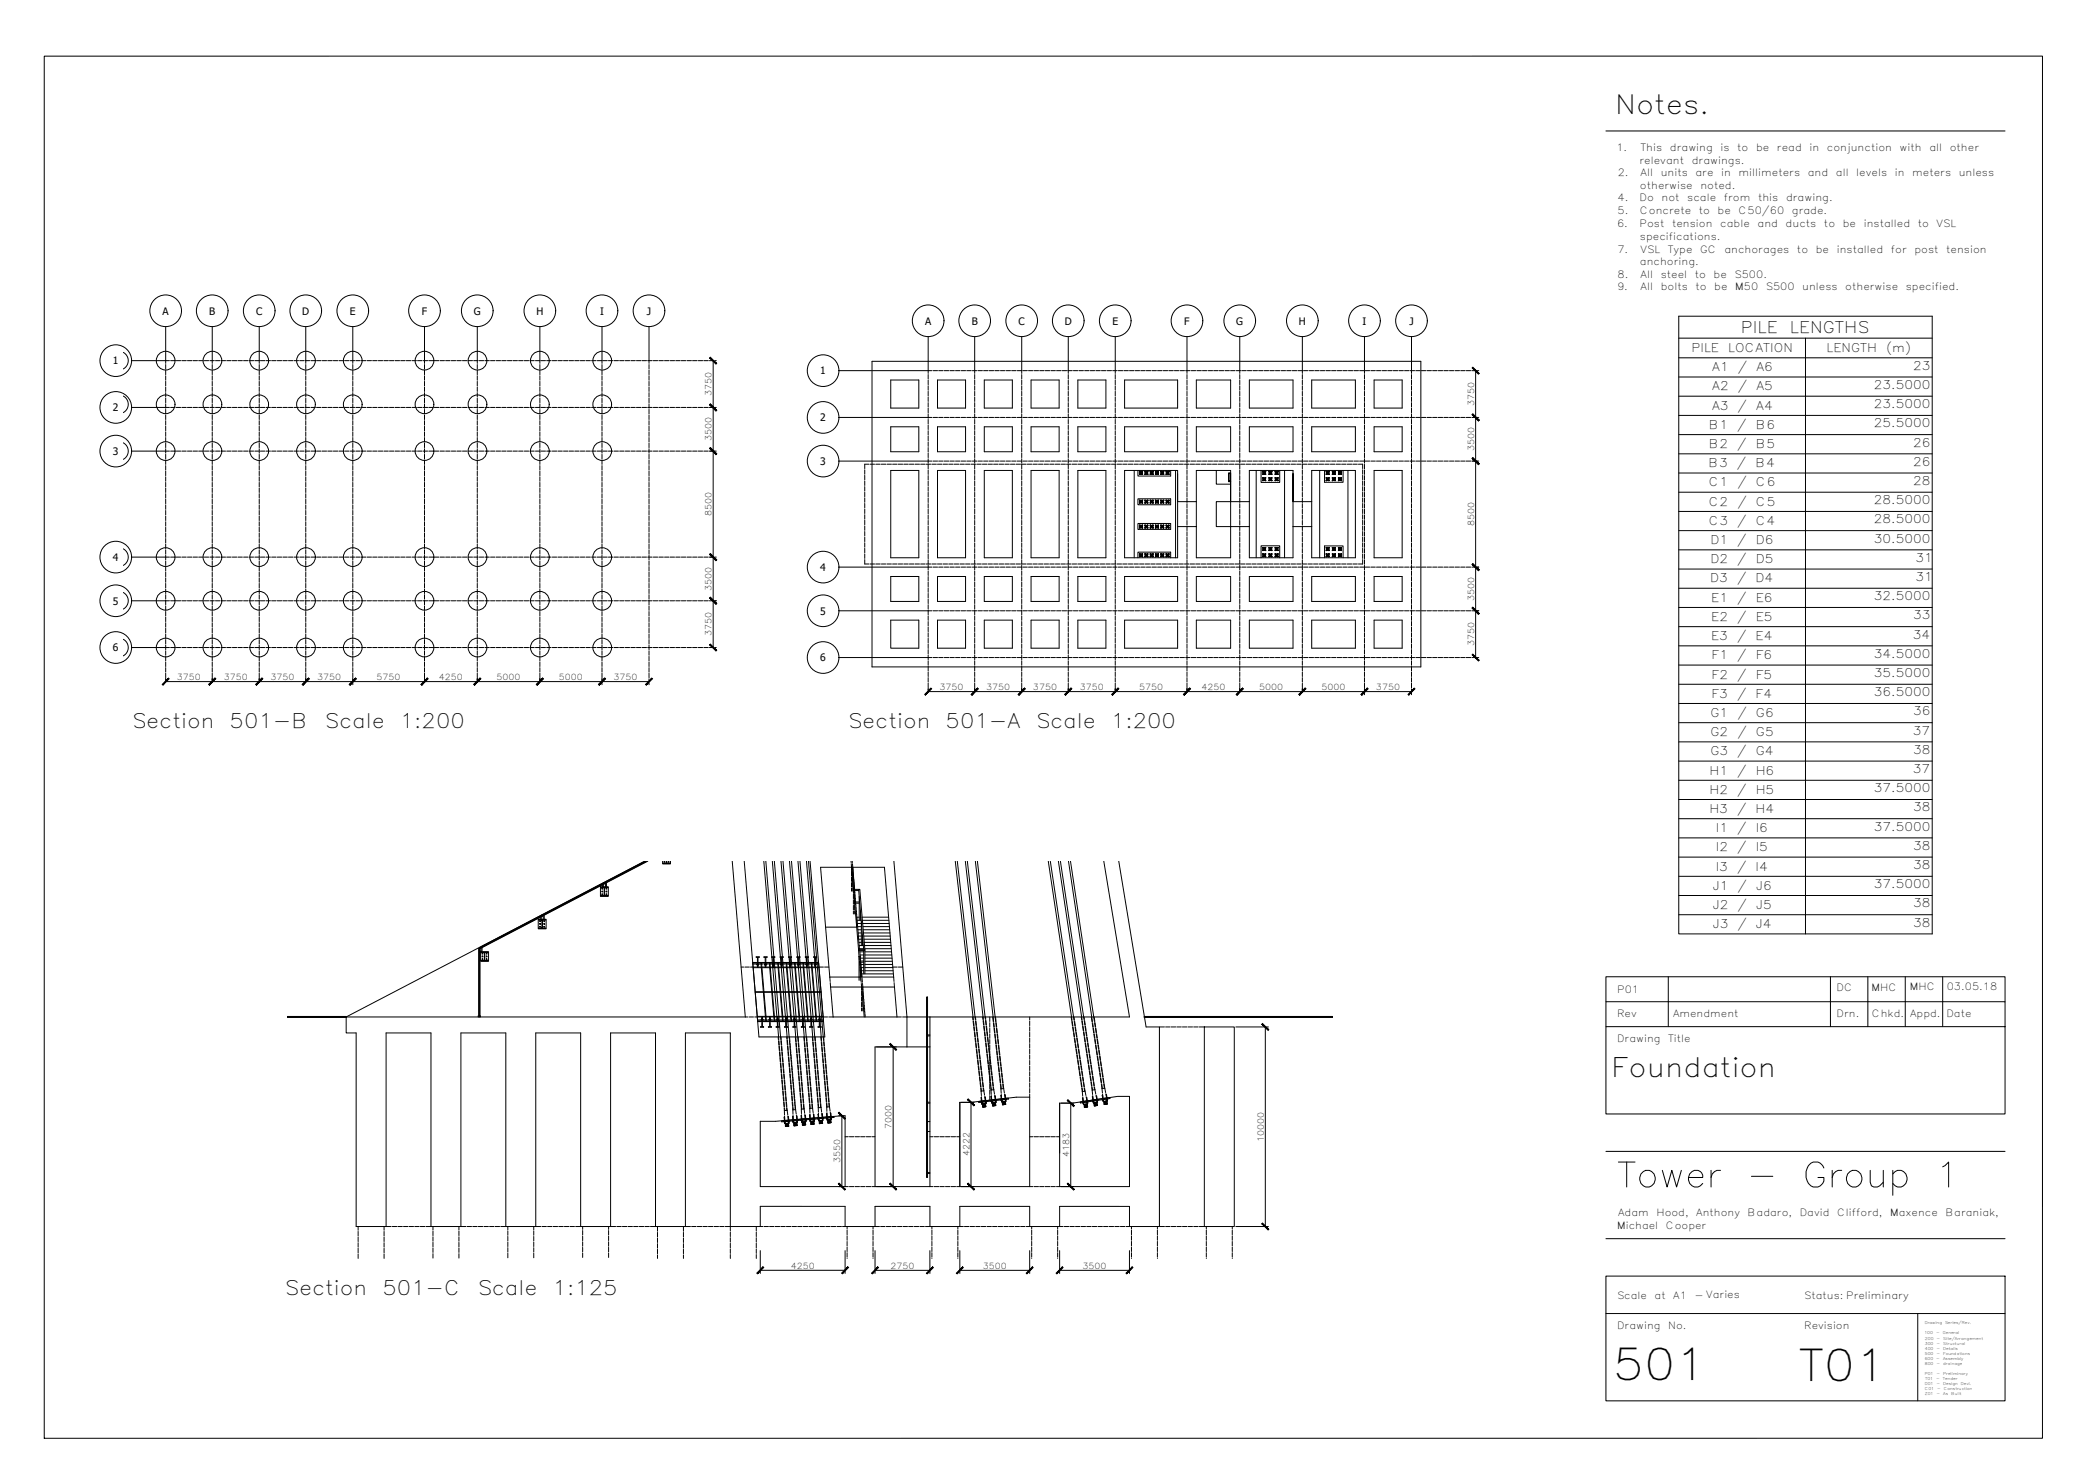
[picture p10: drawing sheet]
<svg xmlns="http://www.w3.org/2000/svg" width="841mm" height="594mm" viewBox="0 0 841 594" stroke-linecap="round" stroke-linejoin="round" font-family="sans-serif">
<defs><g id="words">
<text font-size="19.4" x="647.7" y="480.5">Tower - Group 1</text>
<g font-size="17.5">
<text x="646.5" y="553.2">501</text>
<text x="721.1" y="553.4">T01</text>
</g>
<text font-size="10.8" x="645.9" y="431.7">Foundation</text>
<text font-size="10.7" x="647.4" y="45.5">Notes.</text>
<g font-size="8.1">
<text x="52.9" y="291.8">Section</text>
<text x="92.1" y="291.8">501-B</text>
<text x="130.1" y="291.8">Scale</text>
<text x="160.3" y="291.8">1:200</text>
<text x="339.9" y="291.9">Section</text>
<text x="379.1" y="291.9">501-A</text>
<text x="415.2" y="291.9">Scale</text>
<text x="445.3" y="291.9">1:200</text>
<text x="114.1" y="519">Section</text>
<text x="153.3" y="519">501-C</text>
<text x="191.4" y="519">Scale</text>
<text x="221.5" y="519">1:125</text>
</g>
<g font-size="6.5">
<text x="697.8" y="133.5">PILE</text>
<text x="717.5" y="133.5">LENGTHS</text>
</g>
<g font-size="4.8">
<text x="678" y="141.3">PILE</text>
<text x="692.8" y="141.3">LOCATION</text>
<text x="732.2" y="141">LENGTH</text>
<text x="756.1" y="141">(m)</text>
<text x="686.4" y="148.8">A1</text>
<text x="696.6" y="148.8">/</text>
<text x="704.1" y="148.8">A6</text>
<text x="766.9" y="148.2">23</text>
<text x="751.2" y="155.9">23.5000</text>
<text x="686.4" y="156.5">A2</text>
<text x="696.6" y="156.5">/</text>
<text x="704.1" y="156.5">A5</text>
<text x="686.3" y="164.2">A3</text>
<text x="696.6" y="164.2">/</text>
<text x="704" y="164.2">A4</text>
<text x="751.2" y="163.6">23.5000</text>
<text x="685" y="171.9">B1</text>
<text x="696.4" y="171.9">/</text>
<text x="703.8" y="171.9">B6</text>
<text x="751.2" y="171.3">25.5000</text>
<text x="685" y="179.6">B2</text>
<text x="696.4" y="179.6">/</text>
<text x="703.8" y="179.6">B5</text>
<text x="766.9" y="179">26</text>
<text x="684.9" y="187.3">B3</text>
<text x="696.3" y="187.3">/</text>
<text x="703.7" y="187.3">B4</text>
<text x="766.9" y="186.7">26</text>
<text x="685" y="195">C1</text>
<text x="696.5" y="195">/</text>
<text x="703.9" y="195">C6</text>
<text x="766.9" y="194.4">28</text>
<text x="685" y="202.7">C2</text>
<text x="696.5" y="202.7">/</text>
<text x="703.9" y="202.7">C5</text>
<text x="751.2" y="202.1">28.5000</text>
<text x="751.2" y="209.8">28.5000</text>
<text x="685" y="210.4">C3</text>
<text x="696.4" y="210.4">/</text>
<text x="703.8" y="210.4">C4</text>
<text x="685.6" y="218.1">D1</text>
<text x="696.4" y="218.1">/</text>
<text x="703.8" y="218.1">D6</text>
<text x="751.2" y="217.5">30.5000</text>
<text x="685.6" y="225.8">D2</text>
<text x="696.4" y="225.8">/</text>
<text x="703.8" y="225.8">D5</text>
<text x="767.9" y="225.2">31</text>
<text x="685.6" y="233.5">D3</text>
<text x="696.3" y="233.5">/</text>
<text x="703.8" y="233.5">D4</text>
<text x="767.9" y="232.9">31</text>
<text x="686" y="241.2">E1</text>
<text x="696.4" y="241.2">/</text>
<text x="703.8" y="241.2">E6</text>
<text x="751.2" y="240.6">32.5000</text>
<text x="686" y="248.9">E2</text>
<text x="696.4" y="248.9">/</text>
<text x="703.8" y="248.9">E5</text>
<text x="766.9" y="248.3">33</text>
<text x="685.9" y="256.6">E3</text>
<text x="696.3" y="256.6">/</text>
<text x="703.8" y="256.6">E4</text>
<text x="766.7" y="256">34</text>
<text x="751.2" y="263.7">34.5000</text>
<text x="686.1" y="264.3">F1</text>
<text x="696.4" y="264.3">/</text>
<text x="703.8" y="264.3">F6</text>
<text x="686.1" y="272">F2</text>
<text x="696.4" y="272">/</text>
<text x="703.8" y="272">F5</text>
<text x="751.2" y="271.4">35.5000</text>
<text x="686.1" y="279.7">F3</text>
<text x="696.3" y="279.7">/</text>
<text x="703.8" y="279.7">F4</text>
<text x="751.2" y="279.1">36.5000</text>
<text x="685.7" y="287.4">G1</text>
<text x="696.5" y="287.4">/</text>
<text x="703.9" y="287.4">G6</text>
<text x="766.9" y="286.8">36</text>
<text x="685.7" y="295.1">G2</text>
<text x="696.5" y="295.1">/</text>
<text x="703.9" y="295.1">G5</text>
<text x="766.8" y="294.5">37</text>
<text x="685.7" y="302.8">G3</text>
<text x="696.4" y="302.8">/</text>
<text x="703.8" y="302.8">G4</text>
<text x="766.9" y="302.2">38</text>
<text x="685.3" y="310.5">H1</text>
<text x="696.4" y="310.5">/</text>
<text x="703.8" y="310.5">H6</text>
<text x="766.8" y="309.9">37</text>
<text x="751.2" y="317.6">37.5000</text>
<text x="685.3" y="318.2">H2</text>
<text x="696.4" y="318.2">/</text>
<text x="703.8" y="318.2">H5</text>
<text x="685.2" y="325.9">H3</text>
<text x="696.3" y="325.9">/</text>
<text x="703.8" y="325.9">H4</text>
<text x="766.9" y="325.3">38</text>
<text x="687.8" y="333.6">I1</text>
<text x="696.4" y="333.6">/</text>
<text x="703.8" y="333.6">I6</text>
<text x="751.2" y="333">37.5000</text>
<text x="687.8" y="341.3">I2</text>
<text x="696.4" y="341.3">/</text>
<text x="703.8" y="341.3">I5</text>
<text x="766.9" y="340.7">38</text>
<text x="687.8" y="349">I3</text>
<text x="696.3" y="349">/</text>
<text x="703.8" y="349">I4</text>
<text x="766.9" y="348.4">38</text>
<text x="686.6" y="356.7">J1</text>
<text x="696.5" y="356.7">/</text>
<text x="704" y="356.7">J6</text>
<text x="751.2" y="356.1">37.5000</text>
<text x="686.6" y="364.4">J2</text>
<text x="696.5" y="364.4">/</text>
<text x="704" y="364.4">J5</text>
<text x="766.9" y="363.8">38</text>
<text x="766.9" y="371.5">38</text>
<text x="686.6" y="372.1">J3</text>
<text x="696.5" y="372.1">/</text>
<text x="703.9" y="372.1">J4</text>
</g>
<g font-size="4.1">
<text x="65.2" y="126.1">A</text>
<text x="83.9" y="126.1">B</text>
<text x="102.7" y="126.1">C</text>
<text x="121.2" y="126.1">D</text>
<text x="140.3" y="126.1">E</text>
<text x="169.1" y="126.1">F</text>
<text x="189.9" y="126.1">G</text>
<text x="215" y="126.1">H</text>
<text x="240.6" y="126.1">I</text>
<text x="259.3" y="126.1">J</text>
<text x="370.8" y="130.1">A</text>
<text x="389.5" y="130.1">B</text>
<text x="408.3" y="130.1">C</text>
<text x="426.8" y="130.1">D</text>
<text x="445.9" y="130.1">E</text>
<text x="474.7" y="130.1">F</text>
<text x="495.6" y="130.1">G</text>
<text x="520.7" y="130.1">H</text>
<text x="546.2" y="130.1">I</text>
<text x="565" y="130.1">J</text>
<text x="45.3" y="146.1">1</text>
<text x="328.8" y="150.1">1</text>
<text x="45.3" y="164.8">2</text>
<text x="328.8" y="168.8">2</text>
<text x="45.3" y="182.3">3</text>
<text x="328.8" y="186.3">3</text>
<text x="45.3" y="224.8">4</text>
<text x="328.8" y="228.8">4</text>
<text x="45.3" y="242.3">5</text>
<text x="328.8" y="246.3">5</text>
<text x="45.3" y="261.1">6</text>
<text x="328.8" y="265.1">6</text>
</g>
<g font-size="4">
<text x="648" y="60.5">1.</text>
<text x="657.2" y="65.6">relevant</text>
<text x="657.6" y="60.5">This</text>
<text x="669.4" y="60.5">drawing</text>
<text x="678.2" y="65.6">drawings.</text>
<text x="689.7" y="60.5">is</text>
<text x="696.4" y="60.5">to</text>
<text x="703.9" y="60.5">be</text>
<text x="712.3" y="60.5">read</text>
<text x="725.4" y="60.5">in</text>
<text x="732.3" y="60.5">conjunction</text>
<text x="761.5" y="60.5">with</text>
<text x="773.4" y="60.5">all</text>
<text x="781.6" y="60.5">other</text>
<text x="648.5" y="70.6">2.</text>
<text x="657.7" y="70.6">All</text>
<text x="665.7" y="70.6">units</text>
<text x="679.7" y="70.6">are</text>
<text x="689.9" y="70.6">in</text>
<text x="696.9" y="70.6">millimeters</text>
<text x="724.7" y="70.6">and</text>
<text x="736" y="70.6">all</text>
<text x="744.1" y="70.6">levels</text>
<text x="759.6" y="70.6">in</text>
<text x="766.5" y="70.6">meters</text>
<text x="785.2" y="70.6">unless</text>
<text x="657.4" y="75.6">otherwise</text>
<text x="681.6" y="75.6">noted.</text>
<text x="648.5" y="80.7">4.</text>
<text x="657.2" y="80.7">Do</text>
<text x="666.1" y="80.7">not</text>
<text x="676.3" y="80.7">scale</text>
<text x="691" y="80.7">from</text>
<text x="704.8" y="80.7">this</text>
<text x="716" y="80.7">drawing.</text>
<text x="648.4" y="85.9">5.</text>
<text x="657.4" y="85.9">Concrete</text>
<text x="681" y="85.9">to</text>
<text x="688.5" y="85.9">be</text>
<text x="696.9" y="85.9">C50/60</text>
<text x="718.3" y="85.9">grade.</text>
<text x="648.3" y="91.2">6.</text>
<text x="657.2" y="91.2">Post</text>
<text x="670.3" y="91.2">tension</text>
<text x="689.6" y="91.2">cable</text>
<text x="704.5" y="91.2">and</text>
<text x="715.8" y="91.2">ducts</text>
<text x="731.2" y="91.2">to</text>
<text x="738.7" y="91.2">be</text>
<text x="747.1" y="91.2">installed</text>
<text x="768.8" y="91.2">to</text>
<text x="776.3" y="91.2">VSL</text>
<text x="648.4" y="101.2">7.</text>
<text x="657.4" y="96.2">specifications.</text>
<text x="657.7" y="101.2">VSL</text>
<text x="668.5" y="101.2">Type</text>
<text x="681.6" y="101.2">GC</text>
<text x="691.2" y="101.2">anchorages</text>
<text x="720.3" y="101.2">to</text>
<text x="727.9" y="101.2">be</text>
<text x="736.3" y="101.2">installed</text>
<text x="758" y="101.2">for</text>
<text x="767.4" y="101.2">post</text>
<text x="780.2" y="101.2">tension</text>
<text x="657.4" y="106.3">anchoring.</text>
<text x="648.4" y="111.3">8.</text>
<text x="657.7" y="111.3">All</text>
<text x="665.7" y="111.3">steel</text>
<text x="679.4" y="111.3">to</text>
<text x="686.9" y="111.3">be</text>
<text x="695.3" y="111.3">S500.</text>
<text x="648.3" y="116.3">9.</text>
<text x="657.7" y="116.3">All</text>
<text x="665.7" y="116.3">bolts</text>
<text x="679.7" y="116.3">to</text>
<text x="687.2" y="116.3">be</text>
<text x="695.6" y="116.3">M50</text>
<text x="707.9" y="116.3">S500</text>
<text x="722.4" y="116.3">unless</text>
<text x="739.7" y="116.3">otherwise</text>
<text x="764" y="116.3">specified.</text>
<text x="648.3" y="398">P01</text>
<text x="736.2" y="397.3">DC</text>
<text x="750.3" y="397.2">MHC</text>
<text x="765.6" y="397">MHC</text>
<text x="780.4" y="396.9">03.05.18</text>
<text x="648.3" y="407.6">Rev</text>
<text x="670.7" y="407.6">Amendment</text>
<text x="736.3" y="407.6">Drn.</text>
<text x="750.4" y="407.6">Chkd.</text>
<text x="765.7" y="407.6">Appd.</text>
<text x="780.3" y="407.6">Date</text>
<text x="648.3" y="417.6">Drawing</text>
<text x="668.7" y="417.6">Title</text>
<text x="648.7" y="487.6">Adam</text>
<text x="664" y="487.6">Hood,</text>
<text x="680" y="487.6">Anthony</text>
<text x="700.6" y="487.6">Badaro,</text>
<text x="721.4" y="487.6">David</text>
<text x="736.4" y="487.6">Clifford,</text>
<text x="757.7" y="487.6">Maxence</text>
<text x="779.8" y="487.6">Baraniak,</text>
<text x="648.3" y="492.6">Michael</text>
<text x="667.8" y="492.6">Cooper</text>
<text x="648.3" y="520.5">Scale</text>
<text x="663.3" y="520.5">at</text>
<text x="670.7" y="520.5">A1</text>
<text x="679.2" y="520.5">- Varies</text>
<text x="723.3" y="520.5">Status: Preliminary</text>
<text x="648.3" y="532.6">Drawing</text>
<text x="668.7" y="532.6">No.</text>
<text x="723.3" y="532.6">Revision</text>
</g>
<g font-size="3.4">
<text x="285.2" y="158.8" transform="rotate(-90 285.2 158.8)">3750</text>
<text x="590.9" y="162.8" transform="rotate(-90 590.9 162.8)">3750</text>
<text x="285.2" y="176.9" transform="rotate(-90 285.2 176.9)">3500</text>
<text x="590.9" y="180.9" transform="rotate(-90 590.9 180.9)">3500</text>
<text x="285.2" y="206.9" transform="rotate(-90 285.2 206.9)">8500</text>
<text x="590.9" y="210.9" transform="rotate(-90 590.9 210.9)">8500</text>
<text x="285.2" y="236.9" transform="rotate(-90 285.2 236.9)">3500</text>
<text x="590.9" y="240.9" transform="rotate(-90 590.9 240.9)">3500</text>
<text x="285.2" y="255" transform="rotate(-90 285.2 255)">3750</text>
<text x="590.9" y="259" transform="rotate(-90 590.9 259)">3750</text>
<text x="70.9" y="272.6">3750</text>
<text x="89.7" y="272.6">3750</text>
<text x="108.4" y="272.6">3750</text>
<text x="127.2" y="272.6">3750</text>
<text x="151" y="272.6">5750</text>
<text x="176" y="272.6">4250</text>
<text x="199.1" y="272.6">5000</text>
<text x="224.1" y="272.6">5000</text>
<text x="245.9" y="272.6">3750</text>
<text x="376.6" y="276.6">3750</text>
<text x="395.3" y="276.6">3750</text>
<text x="414.1" y="276.6">3750</text>
<text x="432.8" y="276.6">3750</text>
<text x="456.6" y="276.6">5750</text>
<text x="481.6" y="276.6">4250</text>
<text x="504.7" y="276.6">5000</text>
<text x="529.7" y="276.6">5000</text>
<text x="551.6" y="276.6">3750</text>
<text x="357.4" y="452.5" transform="rotate(-90 357.4 452.5)">7000</text>
<text x="506.6" y="457.9" transform="rotate(-90 506.6 457.9)">10000</text>
<text x="336.8" y="466.3" transform="rotate(-90 336.8 466.3)">3550</text>
<text x="388.6" y="463.5" transform="rotate(-90 388.6 463.5)">4222</text>
<text x="428.6" y="463.7" transform="rotate(-90 428.6 463.7)">4183</text>
<text x="317" y="508.6">4250</text>
<text x="357" y="508.6">2750</text>
<text x="394" y="508.6">3500</text>
<text x="434" y="508.6">3500</text>
</g>
<g font-size="1.6">
<text x="771.6" y="530.9">Drawing</text>
<text x="779.7" y="530.9">Series/Rev.</text>
<text x="771.5" y="534.9">100</text>
<text x="771.6" y="539.1">300</text>
<text x="771.7" y="537.1">200</text>
<text x="776.1" y="534.9">-</text>
<text x="776.3" y="539.1">-</text>
<text x="776.3" y="537.1">-</text>
<text x="778.8" y="534.9">General</text>
<text x="779" y="539.1">Structural</text>
<text x="779" y="537.1">Site/Arrangement</text>
<text x="771.6" y="545.2">600</text>
<text x="771.6" y="543.2">500</text>
<text x="771.6" y="541.1">400</text>
<text x="776.2" y="545.2">-</text>
<text x="776.3" y="543.2">-</text>
<text x="776.3" y="541.1">-</text>
<text x="778.9" y="545.2">Assembly</text>
<text x="779" y="543.2">Foundations</text>
<text x="779" y="541.1">Details</text>
<text x="771.6" y="551.2">P01</text>
<text x="771.6" y="547.2">800</text>
<text x="776.3" y="551.2">-</text>
<text x="776.3" y="547.2">-</text>
<text x="779" y="551.2">Preliminary</text>
<text x="779" y="547.2">drainage</text>
<text x="771.6" y="555.2">D01</text>
<text x="771.6" y="557.2">C01</text>
<text x="771.7" y="553.2">T01</text>
<text x="776.1" y="553.2">-</text>
<text x="776.3" y="555.2">-</text>
<text x="776.6" y="557.2">-</text>
<text x="778.8" y="553.2">Tender</text>
<text x="779" y="555.2">Design</text>
<text x="779.2" y="557.2">Construction</text>
<text x="786" y="555.2">Devl.</text>
<text x="771.6" y="559.2">Z01</text>
<text x="776.3" y="559.2">-</text>
<text x="779" y="559.2">As</text>
<text x="782.2" y="559.2">Built</text>
</g>
</g></defs>
<!-- layer: ConcSection -->
<g fill="none" stroke="#000" stroke-width=".4">
<path d="M49.4 158.8a3.7 3.7 0 0 1 0 6.6M49.4 141.3a3.7 3.7 0 0 1 0 6.6M349.6 144.8h220v122.5h-220zM357.1 152.3h11.2v11.3h-11.2zM375.8 152.3h11.3v11.3h-11.3zM394.6 152.3h11.2v11.3h-11.2zM413.3 152.3h11.3v11.3h-11.3zM432.1 152.3h11.2v11.3h-11.2zM450.8 152.3h21.3v11.3h-21.3zM479.6 152.3h13.7v11.3h-13.7zM500.8 152.3h17.5v11.3h-17.5zM525.8 152.3h17.5v11.3h-17.5z"/>
<path d="M550.8 152.3h11.3v11.3h-11.3zM49.4 177.5a3.7 3.7 0 0 1 0 6.6M357.1 171.1h11.2v10h-11.2zM375.8 171.1h11.3v10h-11.3zM394.6 171.1h11.2v10h-11.2zM413.3 171.1h11.3v10h-11.3zM432.1 171.1h11.2v10h-11.2zM450.8 171.1h21.3v10h-21.3zM479.6 171.1h13.7v10h-13.7zM500.8 171.1h17.5v10h-17.5zM525.8 171.1h17.5v10h-17.5zM550.8 171.1h11.3v10h-11.3z"/>
<path d="M357.1 188.6h11.2v35h-11.2zM375.8 188.6h11.3v35h-11.3zM394.6 188.6h11.2v35h-11.2zM413.3 188.6h11.3v35h-11.3zM432.1 188.6h11.2v35h-11.2zM493.3 189.8v11.3v-12.5h-13.7v12.5h-7.5v-12.5h-21.3v35h21.3v-12.5h7.5v12.5h13.7v-12.5h7.5v12.5h17.5v-12.5h7.5v12.5h17.5v-35h-17.5v12.5h-7.5M518.3 189.8v11.3v-12.5h-17.5v12.5h-7.5M550.8 188.6h11.3v35h-11.3zM49.4 237.5a3.7 3.7 0 0 1 0 6.6M49.4 220a3.7 3.7 0 0 1 0 6.6M357.1 231.1h11.2v10h-11.2zM375.8 231.1h11.3v10h-11.3z"/>
<path d="M394.6 231.1h11.2v10h-11.2zM413.3 231.1h11.3v10h-11.3zM432.1 231.1h11.2v10h-11.2zM450.8 231.1h21.3v10h-21.3zM479.6 231.1h13.7v10h-13.7zM500.8 231.1h17.5v10h-17.5zM525.8 231.1h17.5v10h-17.5zM550.8 231.1h11.3v10h-11.3zM49.4 256.3a3.7 3.7 0 0 1 0 6.6M357.1 248.6h11.2v11.2h-11.2zM375.8 248.6h11.3v11.2h-11.3zM394.6 248.6h11.2v11.2h-11.2z"/>
<path d="M413.3 248.6h11.3v11.2h-11.3zM432.1 248.6h11.2v11.2h-11.2zM450.8 248.6h21.3v11.2h-21.3zM479.6 248.6h13.7v11.2h-13.7zM500.8 248.6h17.5v11.2h-17.5zM525.8 248.6h17.5v11.2h-17.5zM550.8 248.6h11.3v11.2h-11.3zM293.5 345.2l5.3 62.5h-160v6.4h4v77.6M298.3 345.2l5.9 70.5h26.4l-5.9-70.5M328.9 347.7h25.6l3.7 44h-25.6zM358.3 345.2l5.3 62.5v12h-12.8v56h22v-68h80l-10.3-62.5M448.5 345.2l10.9 66.5h5.4v80h-12v-8.1h-28v8.1h-12v-8.1h-28v8.1h-12v-8.1h-22v8.1h-12v-8.1h-34v8.1h-12v-77.6h-18v77.6h-12v-77.6h-18v77.6h-12v-77.6h-18v77.6h-12v-77.6h-18v77.6h-12v-77.6h-18v77.6"/>
<path d="M333 395.7h25.6l1 12h-25.6zM482.8 411.7h12v80h-12zM304.8 449.5h6.1l27.9-2.2v28.4h-34zM384.8 441.9h4.4l18.2-2.1h5.4v35.9h-28zM424.8 442.2h5.1l18.1-2.7h4.8v36.2h-28z"/>
<circle cx="66.4" cy="144.6" r="3.8"/>
<circle cx="85.2" cy="144.6" r="3.8"/>
<circle cx="103.9" cy="144.6" r="3.8"/>
<circle cx="122.7" cy="144.6" r="3.8"/>
<circle cx="141.4" cy="144.6" r="3.8"/>
<circle cx="170.2" cy="144.6" r="3.8"/>
<circle cx="191.4" cy="144.6" r="3.8"/>
<circle cx="216.4" cy="144.6" r="3.8"/>
<circle cx="241.4" cy="144.6" r="3.8"/>
<circle cx="66.4" cy="162.1" r="3.8"/>
<circle cx="85.2" cy="162.1" r="3.8"/>
<circle cx="103.9" cy="162.1" r="3.8"/>
<circle cx="122.7" cy="162.1" r="3.8"/>
<circle cx="141.4" cy="162.1" r="3.8"/>
<circle cx="170.2" cy="162.1" r="3.8"/>
<circle cx="191.4" cy="162.1" r="3.8"/>
<circle cx="216.4" cy="162.1" r="3.8"/>
<circle cx="241.4" cy="162.1" r="3.8"/>
<circle cx="66.4" cy="180.8" r="3.8"/>
<circle cx="85.2" cy="180.8" r="3.8"/>
<circle cx="103.9" cy="180.8" r="3.8"/>
<circle cx="122.7" cy="180.8" r="3.8"/>
<circle cx="141.4" cy="180.8" r="3.8"/>
<circle cx="170.2" cy="180.8" r="3.8"/>
<circle cx="191.4" cy="180.8" r="3.8"/>
<circle cx="216.4" cy="180.8" r="3.8"/>
<circle cx="241.4" cy="180.8" r="3.8"/>
<circle cx="66.4" cy="223.3" r="3.8"/>
<circle cx="85.2" cy="223.3" r="3.8"/>
<circle cx="103.9" cy="223.3" r="3.8"/>
<circle cx="122.7" cy="223.3" r="3.8"/>
<circle cx="141.4" cy="223.3" r="3.8"/>
<circle cx="170.2" cy="223.3" r="3.8"/>
<circle cx="191.4" cy="223.3" r="3.8"/>
<circle cx="216.4" cy="223.3" r="3.8"/>
<circle cx="241.4" cy="223.3" r="3.8"/>
<circle cx="66.4" cy="259.6" r="3.8"/>
<circle cx="66.4" cy="240.8" r="3.8"/>
<circle cx="85.2" cy="259.6" r="3.8"/>
<circle cx="85.2" cy="240.8" r="3.8"/>
<circle cx="103.9" cy="259.6" r="3.8"/>
<circle cx="103.9" cy="240.8" r="3.8"/>
<circle cx="122.7" cy="259.6" r="3.8"/>
<circle cx="122.7" cy="240.8" r="3.8"/>
<circle cx="141.4" cy="259.6" r="3.8"/>
<circle cx="141.4" cy="240.8" r="3.8"/>
<circle cx="170.2" cy="259.6" r="3.8"/>
<circle cx="170.2" cy="240.8" r="3.8"/>
<circle cx="191.4" cy="259.6" r="3.8"/>
<circle cx="191.4" cy="240.8" r="3.8"/>
<circle cx="216.4" cy="259.6" r="3.8"/>
<circle cx="216.4" cy="240.8" r="3.8"/>
<circle cx="241.4" cy="259.6" r="3.8"/>
<circle cx="241.4" cy="240.8" r="3.8"/>
</g>
<!-- layer: Conc -->
<g fill="none" stroke="#000" stroke-width=".4">
<path d="M454.7 188.6v35M471.2 188.6v35M487.6 188.6v5.5h5.7M503.6 188.6v35M514.9 188.6v35M529 188.6v35M540.4 188.6v35M472.1 201.1v10M479.6 201.1v10M487.6 201.1h5.7v10h-5.7zM500.8 201.1v10M518.3 201.1v10"/>
<path d="M525.8 201.1v10M258.5 345.2l-119.7 62.5M341.4 347.7l2.8 33M341.8 347.7l1.6 20M343.4 367.7v4h-12.4M343.4 367.7h1M343.5 367.7l1.1 12.9M343.6 368.9h1.6M343.7 370.2h1.6M343.8 371.5h1.5M343.9 372.7h1.4M344.1 374h1.2"/>
<path d="M344.2 375.2h1.1M344.3 376.5h1M344.4 377.8h.9M344.5 379h1.6M344.9 367.7h.2M345.6 367.7h10.6M345.7 368.9h10.6M345.8 377.8h.2M345.8 376.5h.1M345.8 375.2h.1M345.8 370.2h10.6M345.9 371.5h10.6"/>
<path d="M346 372.7h10.6M346.1 374h10.6M346.2 375.2h10.6M346.4 376.5h10.6M346.5 377.8h10.6M346.6 379h10.6M301.7 385.8h8M310.5 385.8h2.6M313.9 385.8h2.7M317.4 385.8h2.6M320.8 385.8h2.6M324.2 385.8h2.6"/>
<path d="M327.6 385.8h.5M344.6 380.3h1.6M344.7 381.6h1.5M344.8 382.8h1.4M344.8 384.1l.1 1.1M344.8 388.6l.3 3.1M344.9 384.1h1.3M345 385.7l.4 6M345.1 386.6h1.1M345.2 387.9h1M345.3 389.1h.9M345.4 390.4h12.7"/>
<path d="M345.4 395.7l1 12M345.9 395.7l.9 12M346.7 380.3h10.6M346.7 389.1h11.3M346.7 387.9h11.2M346.7 386.6h11.1M346.7 385.3h11M346.7 384.1h10.9M346.7 382.8h10.8M346.7 381.6h10.7M303.7 409.5h8M312.5 409.5h2.6"/>
<path d="M315.9 409.5h2.7M319.4 409.5h2.6M322.8 409.5h2.6M326.2 409.5h2.6M329.6 409.5h.5M363.6 419.7h7.8M363.6 407.7h7.8M371.8 419.7h1M371.8 407.7h1M371.8 453.6h1M371.8 449.6h1"/>
</g>
<!-- layer: Prestress -->
<g fill="none" stroke="#000" stroke-width=".4">
<path d="M456.2 188.6v2.2h13.1v-2.2M456.2 200h13.1v2.3h-13.1zM456.9 189h.1M456.9 190.2h.1M457.1 189.5v.1M457.1 189.4v.1M457.1 189.7v.1M457.2 189.6h.1M457.2 190h.1M457.2 189.4h.1M457.2 189.2h.1M457.2 189.5h.1"/>
<path d="M457.2 189.8v.1M457.3 189.8h.1M457.3 189.5h.1M457.3 189.4h.1M457.3 189.7h.1M457.4 189.2v.2M457.4 189.5v.1M457.4 189.8v.2M457.5 189.4v.1M457.5 189.7v.1M457.6 189.6h.1M457.6 190h.1"/>
<path d="M457.6 189.4h.1M457.6 189.2h.1M457.6 189.5h.1M457.6 189.8v.1M457.7 189.5h.1M457.7 189.8h.1M457.7 189.4h.1M457.7 189.7h.1M457.8 189.5v.1M457.9 189h.1M457.9 190.2h.1M459 189h.1"/>
<path d="M459 190.2h.1M459.2 189.6h.1M459.2 189.5h.1M459.3 189.8h.1M459.3 189.5h.1M459.3 189.4h.1M459.3 189.7h.1M459.4 189.2v.8M459.5 189.4v.1M459.5 189.7v.2M459.5 189.6h.1M459.5 190h.1"/>
<path d="M459.5 189.4h.1M459.5 189.2h.1M459.6 189.8h.1M459.6 189.5h.1M459.6 189.4h.1M459.6 189.7h.1M459.7 189.2v.2M459.7 189.5v.1M459.7 189.8v.2M459.8 189.5h.1M459.8 189.8h.1M459.8 189.4h.1"/>
<path d="M459.8 189.7h.1M459.9 189.6h.1M459.9 189.5h.1M460 189h.1M460 190.2h.1M461.1 189h.1M461.1 190.2h.1M461.3 189.5v.1M461.4 189.4v.1M461.4 189.7v.1M461.5 189.6h.1M461.5 190h.1"/>
<path d="M461.5 189.4h.1M461.5 189.2h.1M461.5 189.5h.1M461.5 189.8v.1M461.6 189.8h.1M461.6 189.5h.1M461.6 189.4h.1M461.6 189.7h.1M461.7 189.2v.2M461.7 189.5v.1M461.7 189.8v.2M461.8 189.8h.1"/>
<path d="M461.8 189.5h.1M461.8 189.4h.1M461.8 189.7h.1M461.8 189.6h.1M461.8 190h.1M461.8 189.2h.1M461.8 189.8v.1M461.9 189.4v.1M461.9 189.7v.1M462 189.5v.1M462.1 189h.1M462.1 190.2h.1"/>
<path d="M463.2 189h.1M463.2 190.2h.1M463.4 189.6h.1M463.4 189.5h.1M463.5 189.4v.1M463.5 189.7v.1M463.6 189.2v.2M463.6 189.5v.1M463.6 189.8v.2M463.7 189.8h.1M463.7 189.5h.1M463.7 189.4h.1"/>
<path d="M463.7 189.7h.1M463.8 189.6h.1M463.8 190h.1M463.8 189.4h.1M463.8 189.2h.1M463.8 189.5h.1M463.8 189.8v.1M464 189.2v.8M464 189.2v.2M464 189.5v.2M464 189.8v.2M464 189.5h.1"/>
<path d="M464 189.8h.1M464.1 189.6h.1M464.1 189.5h.1M464.2 189h.1M464.2 190.2h.1M465.4 189h.1M465.4 190.2h.1M465.6 189.5v.1M465.6 189.5v.2M465.6 189.8h.1M465.6 189.5h.1M465.6 189.4h.1"/>
<path d="M465.7 189.6h.1M465.7 190h.1M465.7 189.4h.1M465.7 189.2h.1M465.7 189.5h.1M465.7 189.8v.1M465.8 189.4v.1M465.8 189.7v.1M465.9 189.2v.2M465.9 189.5v.1M465.9 189.8v.2M466 189.8h.1"/>
<path d="M466 189.5h.1M466 189.4h.1M466 189.7h.1M466.1 189.6h.1M466.1 190h.1M466.1 189.4h.1M466.1 189.2h.1M466.1 189.5h.1M466.1 189.8v.1M466.2 189.4v.4M466.4 189h.1M466.4 190.2h.1"/>
<path d="M467.5 189h.1M467.5 190.2h.1M467.7 189.6h.1M467.8 189.4l-.1 .1M467.8 189.7v.1M467.8 189.2v.8M467.9 189.8h.1M467.9 189.5h.1M467.9 189.4h.1M467.9 189.7h.1M468 189.6h.1M468 190h.1"/>
<path d="M468 189.4h.1M468 189.2h.1M468 189.5h.1M468 189.8v.1M468.1 189.4v.1M468.1 189.7v.1M468.2 189.6h.1M468.2 190h.1M468.2 189.4h.1M468.2 189.2h.1M468.2 189.5h.1M468.2 189.8v.1"/>
<path d="M468.3 189.5h.1M468.3 189.8h.1M468.3 189.4h.1M468.3 189.7h.1M468.4 189.5v.1M468.5 189h.1M468.5 190.2h.1M505.5 188.6v4.8h7.5v-4.8M506.2 189h.1M506.2 190.2h.1M506.2 192.7h.1M506.2 191.5h.1"/>
<path d="M506.4 189.6h.1M506.4 192h.1M506.4 189.5h.1M506.4 192.1h.1M506.5 189.4v.1M506.5 189.7v.1M506.5 191.9v.1M506.5 192.2v.1M506.6 189.2v.2M506.6 189.5v.1M506.6 189.8v.2M506.6 191.7v.2"/>
<path d="M506.6 192v.1M506.6 192.3v.2M506.7 189.8h.1M506.7 189.5h.1M506.7 191.9h.1M506.7 192.2h.1M506.7 189.4h.1M506.7 189.7h.1M506.7 192h.1M506.7 192.3h.1M506.8 189.6h.1M506.8 190h.1"/>
<path d="M506.8 189.4h.1M506.8 192h.1M506.8 191.7h.1M506.8 192.3h.1M506.8 189.2h.1M506.8 189.5h.1M506.8 189.8v.1M506.8 191.8v.1M506.8 192.1h.1M506.8 192.4v.1M506.9 189.4v.1M506.9 189.7v.1"/>
<path d="M506.9 191.9v.1M506.9 192.2v.1M507 189.6h.1M507 190h.1M507 189.4h.1M507 192h.1M507 191.7h.1M507 192.3h.1M507 189.2h.1M507 189.5h.1M507 189.8v.1M507 191.8v.1"/>
<path d="M507 192.1h.1M507 192.4v.1M507 189.8h.1M507 192.2h.1M507 191.9h.1M507 189.7h.1M507.1 189.5v.1M507.1 192v.1M507.2 189h.1M507.2 190.2h.1M507.2 192.7h.1M507.2 191.5h.1"/>
<path d="M508.7 189h.1M508.7 190.2h.1M508.7 192.7h.1M508.7 191.5h.1M508.9 189.6h.1M508.9 192h.1M508.9 189.5h.1M508.9 192.1h.1M509 189.8h.1M509 189.5h.1M509 191.9h.1M509 192.2h.1"/>
<path d="M509 189.4h.1M509 189.7h.1M509 192h.1M509 192.3h.1M509.1 189.2v.2M509.1 189.5v.1M509.1 189.8v.2M509.1 191.7v.2M509.1 192v.1M509.1 192.3v.2M509.2 189.4v.1M509.2 189.7v.1"/>
<path d="M509.2 191.9v.1M509.2 192.2v.1M509.3 189.6h.1M509.3 190h.1M509.3 189.4h.1M509.3 192h.1M509.3 191.7h.1M509.3 192.3h.1M509.3 189.2h.1M509.3 189.5h.1M509.3 189.8v.1M509.3 191.8v.1"/>
<path d="M509.3 192.1h.1M509.3 192.4v.1M509.3 189.8h.1M509.3 191.9h.1M509.3 192.2h.1M509.3 189.7h.1M509.4 189.2v.2M509.4 189.5v.1M509.4 189.8v.2M509.4 191.7v.2M509.4 192v.1M509.4 192.3v.2"/>
<path d="M509.5 189.5h.1M509.5 189.8h.1M509.5 192.2h.1M509.5 191.9h.1M509.5 189.4h.1M509.5 189.7h.1M509.5 192h.1M509.5 192.3h.1M509.6 189.6h.1M509.6 192h.1M509.6 189.5h.1M509.6 192.1h.1"/>
<path d="M509.7 189h.1M509.7 190.2h.1M509.7 192.7h.1M509.7 191.5h.1M511.2 189h.1M511.2 190.2h.1M511.2 192.7h.1M511.2 191.5h.1M511.4 189.5v.1M511.4 192v.1M511.5 189.8h.1M511.5 189.5h.1"/>
<path d="M511.5 191.9h.1M511.5 192.2h.1M511.5 189.4h.1M511.5 189.7h.1M511.5 192h.1M511.5 192.3h.1M511.6 189.6h.1M511.6 190h.1M511.6 189.4h.1M511.6 192h.1M511.6 191.7h.1M511.6 192.3h.1"/>
<path d="M511.6 189.2h.1M511.6 191.8l.1 .2M511.6 192.1l.1 .2M511.6 192.4v.1M511.7 189.4l-.1 .1M511.7 189.7l-.1 .2M511.7 189.2v.8M511.7 191.7v.8M511.8 189.8h.1M511.8 189.5h.1M511.8 191.9h.1M511.8 192.2h.1"/>
<path d="M511.8 189.4h.1M511.8 189.7h.1M511.8 192h.1M511.8 192.3h.1M511.9 189.6h.1M511.9 190h.1M511.9 189.4h.1M511.9 192h.1M511.9 191.7h.1M511.9 192.3h.1M511.9 189.2h.1M511.9 189.5h.1"/>
<path d="M511.9 189.8v.1M511.9 191.8v.1M511.9 192.1h.1M511.9 192.4v.1M512 189.4v.1M512 189.7v.1M512 191.9v.1M512 192.2v.1M512.1 189.5v.1M512.1 192v.1M512.2 189h.1M512.2 190.2h.1"/>
<path d="M512.2 192.7h.1M512.2 191.5h.1M531 188.6v4.7h7.4v-4.7M531.7 189h.1M531.7 190.2h.1M531.7 192.7h.1M531.7 191.5h.1M531.9 189.6h.1M531.9 192h.1M531.9 189.5h.1M531.9 192.1h.1M532 189.8h.1"/>
<path d="M532 189.5h.1M532 191.9h.1M532 192.2h.1M532 189.4h.1M532 189.7h.1M532 192h.1M532 192.3h.1M532 189.2v.2M532 189.5v.1M532 189.8v.2M532 191.7v.2M532 192v.1"/>
<path d="M532 192.3v.2M532.1 189.4v.1M532.1 189.7v.1M532.1 191.9v.1M532.1 192.2v.1M532.2 189.6h.1M532.2 190h.1M532.2 189.4h.1M532.2 192h.1M532.2 191.7h.1M532.2 192.3h.1M532.2 189.2h.1"/>
<path d="M532.2 189.5h.1M532.2 189.8v.1M532.2 191.8v.1M532.2 192.1h.1M532.2 192.4v.1M532.3 189.8h.1M532.3 189.5h.1M532.3 191.9h.1M532.3 192.2h.1M532.3 189.4h.1M532.3 189.7h.1M532.3 192h.1"/>
<path d="M532.3 192.3h.1M532.4 189.2v.2M532.4 189.5v.1M532.4 189.8v.2M532.4 191.7v.2M532.4 192v.1M532.4 192.3v.2M532.5 189.4v.1M532.5 189.7v.1M532.5 191.9v.1M532.5 192.2v.1M532.6 189.6h.1"/>
<path d="M532.6 192h.1M532.6 189.5h.1M532.6 192.1h.1M532.7 189h.1M532.7 190.2h.1M532.7 192.7h.1M532.7 191.5h.1M534.1 189h.1M534.1 190.2h.1M534.1 192.7h.1M534.1 191.5h.1M534.3 189.5v.1"/>
<path d="M534.3 192v.1M534.4 189.4v.1M534.4 189.7v.1M534.4 191.9v.1M534.4 192.2v.1M534.5 189.6h.1M534.5 190h.1M534.5 189.4h.1M534.5 192h.1M534.5 191.7h.1M534.5 192.3h.1M534.5 189.2h.1"/>
<path d="M534.5 189.5h.1M534.5 189.8v.1M534.5 191.8v.1M534.5 192.1h.1M534.5 192.4v.1M534.6 189.8h.1M534.6 189.5h.1M534.6 191.9h.1M534.6 192.2h.1M534.6 189.4h.1M534.6 189.7h.1M534.6 192h.1"/>
<path d="M534.6 192.3h.1M534.7 189.2v.2M534.7 189.5v.1M534.7 189.8v.2M534.7 191.7v.2M534.7 192v.1M534.7 192.3v.2M534.8 189.8h.1M534.8 189.5h.1M534.8 191.9h.1M534.8 192.2h.1M534.8 189.4h.1"/>
<path d="M534.8 189.7h.1M534.8 192h.1M534.8 192.3h.1M534.9 189.6h.1M534.9 190h.1M534.9 189.4h.1M534.9 192h.1M534.9 191.7h.1M534.9 192.3h.1M534.9 189.2h.1M534.9 189.5h.1M534.9 189.8v.1"/>
<path d="M534.9 191.8v.1M534.9 192.1h.1M534.9 192.4v.1M534.9 189.4v.1M534.9 189.7v.1M534.9 191.9v.1M534.9 192.2v.1M535 189.5v.1M535 192v.1M535.1 189h.1M535.1 190.2h.1M535.1 192.7h.1"/>
<path d="M535.1 191.5h.1M536.6 189h.1M536.6 190.2h.1M536.6 192.7h.1M536.6 191.5h.1M536.8 189.6h.1M536.8 192h.1M536.8 189.5h.1M536.8 192.1h.1M536.9 189.4v.1M536.9 189.7v.1M536.9 191.9v.1"/>
<path d="M536.9 192.2v.1M537 189.2v.2M537 189.5v.1M537 189.8v.2M537 191.7v.2M537 192v.1M537 192.3v.2M537.1 189.8h.1M537.1 189.5h.1M537.1 191.9h.1M537.1 192.2h.1M537.1 189.4h.1"/>
<path d="M537.1 189.7h.1M537.1 192h.1M537.1 192.3h.1M537.2 189.6h.1M537.2 190h.1M537.2 189.4h.1M537.2 192h.1M537.2 191.7h.1M537.2 192.3h.1M537.2 189.2h.1M537.2 189.5h.1M537.2 189.8v.1"/>
<path d="M537.2 191.8v.1M537.2 192.1h.1M537.2 192.4v.1M537.2 189.4v.1M537.2 189.7v.1M537.2 191.9v.1M537.2 192.2v.1M537.3 189.2v.2M537.3 189.5v.1M537.3 189.8v.2M537.3 191.7v.2M537.3 192v.1"/>
<path d="M537.3 192.3v.2M537.4 189.5h.1M537.4 189.8h.1M537.4 192.2h.1M537.4 191.9h.1M537.4 189.4h.1M537.4 189.7h.1M537.4 192h.1M537.4 192.3h.1M537.5 189.6h.1M537.5 192h.1M537.5 189.5h.1"/>
<path d="M537.5 192.1h.1M537.6 189h.1M537.6 190.2h.1M537.6 192.7h.1M537.6 191.5h.1M456.2 209.8h13.1v2.4h-13.1zM456.9 210.5h.1M456.9 211.7h.1M456.9 200.5h.1M456.9 201.7h.1M457.1 201v.2M457.1 211v.2"/>
<path d="M457.1 200.9v.1M457.1 201.2v.1M457.1 210.9v.1M457.1 211.2v.1M457.2 211.2h.1M457.2 211.5h.1M457.2 210.8h.1M457.2 201.2h.1M457.2 201.5h.1M457.2 200.8h.1M457.2 200.7h.1M457.2 201h.1"/>
<path d="M457.2 201.3v.1M457.2 210.7h.1M457.2 211h.1M457.2 211.3v.1M457.3 211.3h.1M457.3 211h.1M457.3 201.3h.1M457.3 201h.1M457.3 200.9h.1M457.3 201.2h.1M457.3 210.9h.1M457.3 211.2h.1"/>
<path d="M457.4 200.7v.1M457.4 201v.2M457.4 201.3v.2M457.4 210.7v.1M457.4 211v.2M457.4 211.3v.2M457.5 200.9v.1M457.5 201.2v.1M457.5 210.9v.1M457.5 211.2v.1M457.6 211.2h.1M457.6 211.5h.1"/>
<path d="M457.6 210.8h.1M457.6 201.2h.1M457.6 201.5h.1M457.6 200.8h.1M457.6 200.7h.1M457.6 201h.1M457.6 201.3v.1M457.6 210.7h.1M457.6 211h.1M457.6 211.3v.1M457.7 211h.1M457.7 211.3h.1"/>
<path d="M457.7 201h.1M457.7 201.3h.1M457.7 200.9h.1M457.7 201.2h.1M457.7 210.9h.1M457.7 211.2h.1M457.8 201v.2M457.8 211v.2M457.9 210.5h.1M457.9 211.7h.1M457.9 200.5h.1M457.9 201.7h.1"/>
<path d="M459 210.5h.1M459 211.7h.1M459 200.5h.1M459 201.7h.1M459.2 211.2h.1M459.2 201.2h.1M459.2 201h.1M459.2 211h.1M459.3 211.3h.1M459.3 211h.1M459.3 201.3h.1M459.3 201h.1"/>
<path d="M459.3 200.9h.1M459.3 201.2h.1M459.3 210.9h.1M459.3 211.2h.1M459.4 200.7v.8M459.4 210.7v.8M459.5 200.9v.1M459.5 201.2v.2M459.5 210.9v.1M459.5 211.2v.2M459.5 211.2h.1M459.5 211.5h.1"/>
<path d="M459.5 210.8h.1M459.5 201.2h.1M459.5 201.5h.1M459.5 200.8h.1M459.5 200.7h.1M459.5 210.7h.1M459.6 211.3h.1M459.6 211h.1M459.6 201.3h.1M459.6 201h.1M459.6 200.9h.1M459.6 201.2h.1"/>
<path d="M459.6 210.9h.1M459.6 211.2h.1M459.7 200.7v.1M459.7 201v.2M459.7 201.3v.2M459.7 210.7v.1M459.7 211v.2M459.7 211.3v.2M459.8 211h.1M459.8 211.3h.1M459.8 201h.1M459.8 201.3h.1"/>
<path d="M459.8 200.9h.1M459.8 201.2h.1M459.8 210.9h.1M459.8 211.2h.1M459.9 211.2h.1M459.9 201.2h.1M459.9 201h.1M459.9 211h.1M460 210.5h.1M460 211.7h.1M460 200.5h.1M460 201.7h.1"/>
<path d="M461.1 210.5h.1M461.1 211.7h.1M461.1 200.5h.1M461.1 201.7h.1M461.3 201v.2M461.3 211v.2M461.4 200.9v.1M461.4 201.2v.1M461.4 210.9v.1M461.4 211.2v.1M461.5 211.2h.1M461.5 211.5h.1"/>
<path d="M461.5 210.8h.1M461.5 201.2h.1M461.5 201.5h.1M461.5 200.8h.1M461.5 200.7h.1M461.5 201h.1M461.5 201.3v.1M461.5 210.7h.1M461.5 211h.1M461.5 211.3v.1M461.6 211.3h.1M461.6 211h.1"/>
<path d="M461.6 201.3h.1M461.6 201h.1M461.6 200.9h.1M461.6 201.2h.1M461.6 210.9h.1M461.6 211.2h.1M461.7 200.7v.1M461.7 201v.2M461.7 201.3v.2M461.7 210.7v.1M461.7 211v.2M461.7 211.3v.2"/>
<path d="M461.8 211.3h.1M461.8 211h.1M461.8 201.3h.1M461.8 201h.1M461.8 200.9h.1M461.8 201.2h.1M461.8 210.9h.1M461.8 211.2h.1M461.8 211.5h.1M461.8 210.8h.1M461.8 201.5h.1M461.8 200.8h.1"/>
<path d="M461.8 200.7h.1M461.8 201.3v.1M461.8 210.7h.1M461.8 211.3v.1M461.9 200.9v.1M461.9 201.2v.1M461.9 210.9v.1M461.9 211.2v.1M462 201v.2M462 211v.2M462.1 210.5h.1M462.1 211.7h.1"/>
<path d="M462.1 200.5h.1M462.1 201.7h.1M463.2 210.5h.1M463.2 211.7h.1M463.2 200.5h.1M463.2 201.7h.1M463.4 211.2h.1M463.4 201.2h.1M463.4 201h.1M463.4 211h.1M463.5 200.9v.1M463.5 201.2v.1"/>
<path d="M463.5 210.9v.1M463.5 211.2v.1M463.6 200.7v.1M463.6 201v.2M463.6 201.3v.2M463.6 210.7v.1M463.6 211v.2M463.6 211.3v.2M463.7 211.3h.1M463.7 211h.1M463.7 201.3h.1M463.7 201h.1"/>
<path d="M463.7 200.9h.1M463.7 201.2h.1M463.7 210.9h.1M463.7 211.2h.1M463.8 211.2h.1M463.8 211.5h.1M463.8 210.8h.1M463.8 201.2h.1M463.8 201.5h.1M463.8 200.8h.1M463.8 200.7h.1M463.8 201h.1"/>
<path d="M463.8 201.3v.1M463.8 210.7h.1M463.8 211h.1M463.8 211.3v.1M464 200.7v.8M464 210.7v.8M464 200.7v.2M464 201v.2M464 201.3v.2M464 210.7v.2M464 211v.2M464 211.3v.2"/>
<path d="M464 211h.1M464 211.3h.1M464 201h.1M464 201.3h.1M464.1 211.2h.1M464.1 201.2h.1M464.1 201h.1M464.1 211h.1M464.2 210.5h.1M464.2 211.7h.1M464.2 200.5h.1M464.2 201.7h.1"/>
<path d="M465.4 210.5h.1M465.4 211.7h.1M465.4 200.5h.1M465.4 201.7h.1M465.6 201v.2M465.6 211v.2M465.6 211.3h.1M465.6 211h.1M465.6 201.3h.1M465.6 201h.1M465.6 200.9h.1M465.6 210.9h.1"/>
<path d="M465.7 211.2h.1M465.7 211.5h.1M465.7 210.8h.1M465.7 201.2h.1M465.7 201.5h.1M465.7 200.8h.1M465.7 200.7h.1M465.7 201h.1M465.7 201.3v.1M465.7 210.7h.1M465.7 211h.1M465.7 211.3v.1"/>
<path d="M465.8 200.9v.1M465.8 201.2v.1M465.8 210.9v.1M465.8 211.2v.1M465.9 200.7v.1M465.9 201v.2M465.9 201.3v.2M465.9 210.7v.1M465.9 211v.2M465.9 211.3v.2M466 211.3h.1M466 211h.1"/>
<path d="M466 201.3h.1M466 201h.1M466 200.9h.1M466 201.2h.1M466 210.9h.1M466 211.2h.1M466.1 211.2h.1M466.1 211.5h.1M466.1 210.8h.1M466.1 201.2h.1M466.1 201.5h.1M466.1 200.8h.1"/>
<path d="M466.1 200.7h.1M466.1 201h.1M466.1 201.3v.1M466.1 210.7h.1M466.1 211h.1M466.1 211.3v.1M466.2 200.9v.4M466.2 210.9v.4M466.4 210.5h.1M466.4 211.7h.1M466.4 200.5h.1M466.4 201.7h.1"/>
<path d="M467.5 210.5h.1M467.5 211.7h.1M467.5 200.5h.1M467.5 201.7h.1M467.7 211.2h.1M467.7 201.2h.1M467.8 200.9l-.1 .1M467.8 201.2v.1M467.8 210.9l-.1 .1M467.8 211.2v.1M467.8 200.7v.8M467.8 210.7v.8"/>
<path d="M467.9 211.3h.1M467.9 211h.1M467.9 201.3h.1M467.9 201h.1M467.9 200.9h.1M467.9 201.2h.1M467.9 210.9h.1M467.9 211.2h.1M468 211.2h.1M468 211.5h.1M468 210.8h.1M468 201.2h.1"/>
<path d="M468 201.5h.1M468 200.8h.1M468 200.7h.1M468 201h.1M468 201.3v.1M468 210.7h.1M468 211h.1M468 211.3v.1M468.1 200.9v.1M468.1 201.2v.1M468.1 210.9v.1M468.1 211.2v.1"/>
<path d="M468.2 211.2h.1M468.2 211.5h.1M468.2 210.8h.1M468.2 201.2h.1M468.2 201.5h.1M468.2 200.8h.1M468.2 200.7h.1M468.2 201h.1M468.2 201.3v.1M468.2 210.7h.1M468.2 211h.1M468.2 211.3v.1"/>
<path d="M468.3 211h.1M468.3 211.3h.1M468.3 201h.1M468.3 201.3h.1M468.3 200.9h.1M468.3 201.2h.1M468.3 210.9h.1M468.3 211.2h.1M468.4 201v.2M468.4 211v.2M468.5 210.5h.1M468.5 211.7h.1"/>
<path d="M468.5 200.5h.1M468.5 201.7h.1M506.2 219.5h.1M506.5 219.9v.1M506.6 219.7v.2M506.7 219.9h.1M506.7 220h.1M506.8 219.7h.1M506.8 219.8v.1M506.9 219.9v.1M507 219.7h.1M507 219.8v.1"/>
<path d="M507 219.9h.1M507 220h.1M507.2 219.5h.1M508.7 219.5h.1M509 219.9h.1M509 220h.1M509.1 219.7v.2M509.2 219.9v.1M509.3 219.7h.1M509.3 219.8v.1M509.3 219.9h.1M509.3 220h.1"/>
<path d="M509.4 219.7v.2M509.5 219.9h.1M509.5 220h.1M509.7 219.5h.1M511.2 219.5h.1M511.5 219.9h.1M511.5 220h.1M511.6 219.7h.1M511.6 219.8l.1 .2M511.7 219.7v.8M511.8 219.9h.1M511.8 220h.1"/>
<path d="M511.9 219.7h.1M511.9 219.8v.1M512 219.9v.1M512.2 219.5h.1M531.7 219.5h.1M532 219.9h.1M532 220h.1M532 219.7v.2M532.1 219.9v.1M532.2 219.7h.1M532.2 219.8v.1M532.3 219.9h.1"/>
<path d="M532.3 220h.1M532.4 219.7v.2M532.5 219.9v.1M532.7 219.5h.1M534.1 219.5h.1M534.4 219.9v.1M534.5 219.7h.1M534.5 219.8v.1M534.6 219.9h.1M534.6 220h.1M534.7 219.7v.2M534.8 219.9h.1"/>
<path d="M534.8 220h.1M534.9 219.7h.1M534.9 219.8v.1M534.9 219.9v.1M535.1 219.5h.1M536.6 219.5h.1M536.9 219.9v.1M537 219.7v.2M537.1 219.9h.1M537.1 220h.1M537.2 219.7h.1M537.2 219.8v.1"/>
<path d="M537.2 219.9v.1M537.3 219.7v.2M537.4 219.9h.1M537.4 220h.1M537.6 219.5h.1M456.2 223.6v-2.3h13.1v2.3M456.9 222h.1M456.9 223.2h.1M457.1 222.5v.1M457.1 222.4v.1M457.1 222.7v.1M457.2 222.6h.1"/>
<path d="M457.2 223h.1M457.2 222.4h.1M457.2 222.2h.1M457.2 222.5v.1M457.2 222.8h.1M457.3 222.8h.1M457.3 222.5h.1M457.3 222.4h.1M457.3 222.7h.1M457.4 222.2v.2M457.4 222.5v.1M457.4 222.8v.2"/>
<path d="M457.5 222.4v.1M457.5 222.7v.1M457.6 222.6h.1M457.6 223h.1M457.6 222.4h.1M457.6 222.2h.1M457.6 222.5v.1M457.6 222.8h.1M457.7 222.5h.1M457.7 222.8h.1M457.7 222.4h.1M457.7 222.7h.1"/>
<path d="M457.8 222.5v.1M457.9 222h.1M457.9 223.2h.1M459 222h.1M459 223.2h.1M459.2 222.6h.1M459.2 222.5v.1M459.3 222.8h.1M459.3 222.5h.1M459.3 222.4h.1M459.3 222.7h.1M459.4 222.2v.8"/>
<path d="M459.5 222.4v.2M459.5 222.7v.1M459.5 222.6h.1M459.5 223h.1M459.5 222.4h.1M459.5 222.2h.1M459.6 222.8h.1M459.6 222.5h.1M459.6 222.4h.1M459.6 222.7h.1M459.7 222.2v.2M459.7 222.5v.1"/>
<path d="M459.7 222.8v.2M459.8 222.5h.1M459.8 222.8h.1M459.8 222.4h.1M459.8 222.7h.1M459.9 222.6h.1M459.9 222.5v.1M460 222h.1M460 223.2h.1M461.1 222h.1M461.1 223.2h.1M461.3 222.5v.1"/>
<path d="M461.4 222.4v.1M461.4 222.7v.1M461.5 222.6h.1M461.5 223h.1M461.5 222.4h.1M461.5 222.2h.1M461.5 222.5v.1M461.5 222.8h.1M461.6 222.8h.1M461.6 222.5h.1M461.6 222.4h.1M461.6 222.7h.1"/>
<path d="M461.7 222.2v.2M461.7 222.5v.1M461.7 222.8v.2M461.8 222.8h.1M461.8 222.5h.1M461.8 222.4h.1M461.8 222.7h.1M461.8 222.6h.1M461.8 223h.1M461.8 222.2h.1M461.8 222.5v.1M461.9 222.4v.1"/>
<path d="M461.9 222.7v.1M462 222.5v.1M462.1 222h.1M462.1 223.2h.1M463.2 222h.1M463.2 223.2h.1M463.4 222.6h.1M463.4 222.5v.1M463.5 222.4v.1M463.5 222.7v.1M463.6 222.2v.2M463.6 222.5v.1"/>
<path d="M463.6 222.8v.2M463.7 222.8h.1M463.7 222.5h.1M463.7 222.4h.1M463.7 222.7h.1M463.8 222.6h.1M463.8 223h.1M463.8 222.4h.1M463.8 222.2h.1M463.8 222.5v.1M463.8 222.8h.1M464 222.2v.8"/>
<path d="M464 222.2v.2M464 222.5v.2M464 222.8v.2M464 222.5h.1M464 222.8h.1M464.1 222.6h.1M464.1 222.5v.1M464.2 222h.1M464.2 223.2h.1M465.4 222h.1M465.4 223.2h.1M465.6 222.5v.1"/>
<path d="M465.6 222.5v.2M465.6 222.8h.1M465.6 222.5h.1M465.6 222.4h.1M465.7 222.6h.1M465.7 223h.1M465.7 222.4h.1M465.7 222.2h.1M465.7 222.5v.1M465.7 222.8h.1M465.8 222.4v.1M465.8 222.7v.1"/>
<path d="M465.9 222.2v.2M465.9 222.5v.1M465.9 222.8v.2M466 222.8h.1M466 222.5h.1M466 222.4h.1M466 222.7h.1M466.1 222.6h.1M466.1 223h.1M466.1 222.4h.1M466.1 222.2h.1M466.1 222.5v.1"/>
<path d="M466.1 222.8h.1M466.2 222.4v.4M466.4 222h.1M466.4 223.2h.1M467.5 222h.1M467.5 223.2h.1M467.7 222.6h.1M467.8 222.4l-.1 .2M467.8 222.7v.1M467.8 222.2v.8M467.9 222.8h.1M467.9 222.5h.1"/>
<path d="M467.9 222.4h.1M467.9 222.7h.1M468 222.6h.1M468 223h.1M468 222.4h.1M468 222.2h.1M468 222.5v.1M468 222.8h.1M468.1 222.4v.1M468.1 222.7v.1M468.2 222.6h.1M468.2 223h.1"/>
<path d="M468.2 222.4h.1M468.2 222.2h.1M468.2 222.5v.1M468.2 222.8h.1M468.3 222.5h.1M468.3 222.8h.1M468.3 222.4h.1M468.3 222.7h.1M468.4 222.5v.1M468.5 222h.1M468.5 223.2h.1M505.5 223.6v-4.8h7.5v4.8"/>
<path d="M506.2 222h.1M506.2 223.2h.1M506.2 220.7h.1M506.4 222.6h.1M506.4 220h.1M506.4 220.1v.1M506.4 222.5v.1M506.5 220.2v.1M506.5 222.4v.1M506.5 222.7v.1M506.6 220v.2M506.6 220.3v.2"/>
<path d="M506.6 222.2v.2M506.6 222.5v.1M506.6 222.8v.2M506.7 222.8h.1M506.7 222.5h.1M506.7 220.2h.1M506.7 220.3h.1M506.7 222.4h.1M506.7 222.7h.1M506.8 222.6h.1M506.8 223h.1M506.8 222.4h.1"/>
<path d="M506.8 220h.1M506.8 220.3h.1M506.8 220.1v.1M506.8 220.4v.1M506.8 222.2h.1M506.8 222.5v.1M506.8 222.8h.1M506.9 220.2v.1M506.9 222.4v.1M506.9 222.7v.1M507 222.6h.1M507 223h.1"/>
<path d="M507 222.4h.1M507 220.3h.1M507 220.1v.1M507 220.4v.1M507 222.2h.1M507 222.5v.1M507 222.8h.1M507 222.5h.1M507 220.2h.1M507 222.7h.1M507.1 220v.2M507.1 222.5v.1"/>
<path d="M507.2 222h.1M507.2 223.2h.1M507.2 220.7h.1M508.7 222h.1M508.7 223.2h.1M508.7 220.7h.1M508.9 222.6h.1M508.9 220h.1M508.9 220.1v.1M508.9 222.5v.1M509 222.8h.1M509 222.5h.1"/>
<path d="M509 220.2h.1M509 220.3h.1M509 222.4h.1M509 222.7h.1M509.1 220v.2M509.1 220.3v.2M509.1 222.2v.2M509.1 222.5v.1M509.1 222.8v.2M509.2 220.2v.1M509.2 222.4v.1M509.2 222.7v.1"/>
<path d="M509.3 222.6h.1M509.3 223h.1M509.3 222.4h.1M509.3 220.3h.1M509.3 220.1v.1M509.3 220.4v.1M509.3 222.2h.1M509.3 222.5v.1M509.3 222.8h.1M509.3 222.5h.1M509.3 220.2h.1M509.3 222.7h.1"/>
<path d="M509.4 220v.2M509.4 220.3v.2M509.4 222.2v.2M509.4 222.5v.1M509.4 222.8v.2M509.5 222.5h.1M509.5 222.8h.1M509.5 220.2h.1M509.5 220.3h.1M509.5 222.4h.1M509.5 222.7h.1M509.6 222.6h.1"/>
<path d="M509.6 220h.1M509.6 220.1v.1M509.6 222.5v.1M509.7 222h.1M509.7 223.2h.1M509.7 220.7h.1M511.2 222h.1M511.2 223.2h.1M511.2 220.7h.1M511.4 220v.2M511.4 222.5v.1M511.5 222.8h.1"/>
<path d="M511.5 222.5h.1M511.5 220.2h.1M511.5 220.3h.1M511.5 222.4h.1M511.5 222.7h.1M511.6 222.6h.1M511.6 223h.1M511.6 222.4h.1M511.6 220h.1M511.6 220.3h.1M511.6 220.1l.1 .2M511.6 220.4v.1"/>
<path d="M511.6 222.2h.1M511.7 222.4l-.1 .2M511.7 222.7l-.1 .1M511.7 222.2v.8M511.8 222.8h.1M511.8 222.5h.1M511.8 220.2h.1M511.8 220.3h.1M511.8 222.4h.1M511.8 222.7h.1M511.9 222.6h.1M511.9 223h.1"/>
<path d="M511.9 222.4h.1M511.9 220h.1M511.9 220.3h.1M511.9 220.1v.1M511.9 220.4v.1M511.9 222.2h.1M511.9 222.5v.1M511.9 222.8h.1M512 220.2v.1M512 222.4v.1M512 222.7v.1M512.1 220v.2"/>
<path d="M512.1 222.5v.1M512.2 222h.1M512.2 223.2h.1M512.2 220.7h.1M531 223.6v-4.8h7.4v4.8M531.7 222h.1M531.7 223.2h.1M531.7 220.7h.1M531.9 222.6h.1M531.9 220h.1M531.9 220.1v.1M531.9 222.5v.1"/>
<path d="M532 222.8h.1M532 222.5h.1M532 220.2h.1M532 220.3h.1M532 222.4h.1M532 222.7h.1M532 220v.2M532 220.3v.2M532 222.2v.2M532 222.5v.1M532 222.8v.2M532.1 220.2v.1"/>
<path d="M532.1 222.4v.1M532.1 222.7v.1M532.2 222.6h.1M532.2 223h.1M532.2 222.4h.1M532.2 220h.1M532.2 220.3h.1M532.2 220.1v.1M532.2 220.4v.1M532.2 222.2h.1M532.2 222.5v.1M532.2 222.8h.1"/>
<path d="M532.3 222.8h.1M532.3 222.5h.1M532.3 220.2h.1M532.3 220.3h.1M532.3 222.4h.1M532.3 222.7h.1M532.4 220v.2M532.4 220.3v.2M532.4 222.2v.2M532.4 222.5v.1M532.4 222.8v.2M532.5 220.2v.1"/>
<path d="M532.5 222.4v.1M532.5 222.7v.1M532.6 222.6h.1M532.6 220h.1M532.6 220.1v.1M532.6 222.5v.1M532.7 222h.1M532.7 223.2h.1M532.7 220.7h.1M534.1 222h.1M534.1 223.2h.1M534.1 220.7h.1"/>
<path d="M534.3 220v.2M534.3 222.5v.1M534.4 220.2v.1M534.4 222.4v.1M534.4 222.7v.1M534.5 222.6h.1M534.5 223h.1M534.5 222.4h.1M534.5 220h.1M534.5 220.3h.1M534.5 220.1v.1M534.5 220.4v.1"/>
<path d="M534.5 222.2h.1M534.5 222.5v.1M534.5 222.8h.1M534.6 222.8h.1M534.6 222.5h.1M534.6 220.2h.1M534.6 220.3h.1M534.6 222.4h.1M534.6 222.7h.1M534.7 220v.2M534.7 220.3v.2M534.7 222.2v.2"/>
<path d="M534.7 222.5v.1M534.7 222.8v.2M534.8 222.8h.1M534.8 222.5h.1M534.8 220.2h.1M534.8 220.3h.1M534.8 222.4h.1M534.8 222.7h.1M534.9 222.6h.1M534.9 223h.1M534.9 222.4h.1M534.9 220h.1"/>
<path d="M534.9 220.3h.1M534.9 220.1v.1M534.9 220.4v.1M534.9 222.2h.1M534.9 222.5v.1M534.9 222.8h.1M534.9 220.2v.1M534.9 222.4v.1M534.9 222.7v.1M535 220v.2M535 222.5v.1M535.1 222h.1"/>
<path d="M535.1 223.2h.1M535.1 220.7h.1M536.6 222h.1M536.6 223.2h.1M536.6 220.7h.1M536.8 222.6h.1M536.8 220h.1M536.8 220.1v.1M536.8 222.5v.1M536.9 220.2v.1M536.9 222.4v.1M536.9 222.7v.1"/>
<path d="M537 220v.2M537 220.3v.2M537 222.2v.2M537 222.5v.1M537 222.8v.2M537.1 222.8h.1M537.1 222.5h.1M537.1 220.2h.1M537.1 220.3h.1M537.1 222.4h.1M537.1 222.7h.1M537.2 222.6h.1"/>
<path d="M537.2 223h.1M537.2 222.4h.1M537.2 220h.1M537.2 220.3h.1M537.2 220.1v.1M537.2 220.4v.1M537.2 222.2h.1M537.2 222.5v.1M537.2 222.8h.1M537.2 220.2v.1M537.2 222.4v.1M537.2 222.7v.1"/>
<path d="M537.3 220v.2M537.3 220.3v.2M537.3 222.2v.2M537.3 222.5v.1M537.3 222.8v.2M537.4 222.5h.1M537.4 222.8h.1M537.4 220.2h.1M537.4 220.3h.1M537.4 222.4h.1M537.4 222.7h.1M537.5 222.6h.1"/>
<path d="M537.5 220h.1M537.5 220.1v.1M537.5 222.5v.1M537.6 222h.1M537.6 223.2h.1M537.6 220.7h.1M306.2 345.2l5.9 70.5M307 345.2l5.9 70.5M309.6 345.2l5.9 70.5M310.4 345.2l5.9 70.5M313.1 345.2l5.9 70.5M313.9 345.2l5.9 70.5"/>
<path d="M316.5 345.2l5.9 70.5M317.3 345.2l5.9 70.5M319.9 345.2l5.9 70.5M320.7 345.2l5.9 70.5M323.3 345.2l5.9 70.5M324.1 345.2l5.9 70.5M382.9 345.2l7.2 62.5M383.8 345.2l7.1 62.5M387 345.2l7.1 62.5M387.8 345.2l7.1 62.5M391 345.2l7.1 62.5M391.8 345.2l7.1 62.5"/>
<path d="M420.2 345.2l9.3 62.5M421 345.2l9.4 62.5M424.3 345.2l9.3 62.5M425.1 345.2l9.3 62.5M428.3 345.2l9.3 62.5M429.1 345.2l9.3 62.5M313.3 449.3l21-1.8v.4l-20.9 1.8zM314.3 449.6l.5 .1zM314.4 449.7l.3 .2zM314.5 449.7v.7M314.6 450.4h.1M314.6 449.7l-.1 .7"/>
<path d="M314.8 450.4l.2 1.2M314.9 450.4l.1 1.2M315.2 451.5l-.1-1.2v1.3M315.2 450.3l.1 1.2M315.3 451.5l-.3 .1M315.3 450.3l.2 1.2M315.5 450.3l.1 1.2M315.6 451.5h-.3M315.6 450.3v1.2M315.6 450.3l.3 1.2M315.8 450.3l.1 1.2M315.9 450.3l.1 1.2"/>
<path d="M315.9 449.5h.5zM316 449.6l.3 .1zM316 450.3l.1 1.2M316 451.5h-.1M316.1 449.6v.6M316.2 450.2l-1.6 .2M316.2 449.5l-.1 .7M316.5 449l-2.4 .2M317.7 449.3l.5 .1zM317.8 449.4l.3 .2zM318 450.1h.1M318 449.4l-.1 .7v-.7"/>
<path d="M318.2 450.1l.2 1.2M318.3 450.1l.1 1.2M318.6 450.1l.1 1.1M318.7 451.3l-.2-1.2-.1 1.2M318.7 450l.2 1.2M318.9 450l.1 1.2M319 451.2h-.3M319.2 450l.1 1.2M319.3 451.2l-.3-1.2v1.2M319.3 449.2h.5zM319.4 449.3l.3 .1zM319.4 450l.2 1.2-.3-1.2v1.2"/>
<path d="M319.6 450l-1.6 .1M319.6 449.9v.1M319.6 449.3l.1 .6-.2-.6M319.9 448.7l-2.4 .2M321.1 449l.5 .1zM321.2 449.1l.3 .2zM321.4 449.8h.1M321.4 449.1l-.1 .7v-.7M321.6 449.8v1.2h.3M321.7 449.8l.1 1.2M321.9 449.8v1.2M321.9 451h.2"/>
<path d="M322 449.8l.1 1.2M322.1 449.8v1.2M322.2 449.8l.1 1.2 .4-.1M322.3 449.7l.1 1.2M322.5 450.9l-.1-1.2 .2 1.2M322.6 449.7l.1 1.2M322.7 448.9l.5 .1zM322.8 449l.3 .2zM322.8 449.7l.2 1.2-.3-1.2v1.2M323 449.7h.1M323 449.7l-1.6 .1M323 449l.1 .7-.2-.7"/>
<path d="M323.3 448.5l-2.4 .2M324.5 448.8h.5zM324.6 448.8l.3 .2zM324.8 448.8l-.1 .7v-.7M325 449.5v1.2h.3M325.1 449.5l.1 1.2M325.3 449.5v1.2M325.3 450.7h.2M325.4 449.5l.1 1.2M325.5 449.5l.1 1.2M325.6 450.7h-.1M325.7 449.5l.1 1.2"/>
<path d="M325.8 449.4l.1 1.2M325.9 450.6l-.3 .1M326 449.4l.1 1.2M326.1 450.6h-.1M326.1 448.6l.5 .1zM326.2 448.7l.3 .2zM326.2 449.4l.2 1.2-.3-1.2v1.2M326.4 449.4h.1M326.4 449.4l-1.6 .1M326.4 448.7l.1 .7-.2-.7M326.7 448.2l-2.4 .2M327.9 448.5h.5z"/>
<path d="M328 448.6l.3 .1zM328.2 448.5l-.1 .7v-.7M328.4 449.2v1.2l.1-1.2 .2 1.2M328.7 449.2v1.2M328.7 450.4h.2M328.8 449.2l.1 1.2M328.9 449.2l.1 1.2M329.1 449.2l.1 1.2M329.2 449.2l.1 1.2M329.3 450.4h-.4M329.3 449.2l.2 1.1M329.4 449.2l.1 1.1"/>
<path d="M329.5 450.3l-.1 .1M329.5 449.1l.1 1.2M329.5 448.3l.5 .1zM329.6 448.4l.3 .2zM329.6 449.1l.2 1.2h-.3M329.8 449.1h.1M329.8 449.1l-1.6 .1M329.8 448.4l.1 .7-.2-.7M330.1 447.9l-2.4 .2M331.3 448.2h.5zM331.4 448.3l.3 .1zM331.6 448.9v.1"/>
<path d="M331.6 448.3l-.1 .6v-.6M331.8 449v1.1l.1-1.2 .2 1.2M332 448.9l.1 1.2M332.1 448.9v1.2M332.3 448.9l.1 1.2M332.4 450.1l-.2-1.2-.1 1.2M332.5 448.9l-.1 1.2M332.5 448.9l.2 1.2M332.6 448.9l.1 1.2M332.9 448.1h.5zM332.9 448.9l.1 1.1M333 448.1l.3 .2z"/>
<path d="M333 448.8l.2 1.2-.3 .1-.2-1.2 .1 1.2M333.2 448.8l-1.6 .2M333.2 448.1l.1 .7-.2-.7M333.5 447.6l-2.4 .2M392.3 441.5l11.9-1.3 .1 .4-11.9 1.3zM393.3 441.8l.5 .1zM393.4 441.9l.3 .2zM393.6 441.9l.1 .6-.2-.6M393.6 442.6h.1M393.8 442.6l.2 1.2M394 442.6v1.2M394.1 442.5l.1 1.2"/>
<path d="M394.2 442.5l.2 1.2M394.3 443.7l-.3 .1M394.4 442.5l.1 1.2M394.5 443.7h-.1M394.5 442.5l.2 1.2M394.6 443.7h-.1M394.8 442.5l.1 1.1M394.9 441.6l.5 .1zM394.9 443.6l-.3-1.1 .1 1.2M395 441.7l.3 .2zM395 442.4l.1 1.2-.2-1.2M395.1 441.7l.2 .7"/>
<path d="M395.1 443.6h-.1M395.2 441.7l.1 .7M395.2 442.4l-1.6 .2M395.5 441.2l-2.4 .2M395.5 441.6l-2.4 .2M397.3 441.4h.5zM397.4 441.5l.3 .1zM397.5 441.4v.7M397.6 441.4l-.1 .7M397.6 442.1h.1M397.8 442.1l.1 1.2 .7-.1-.1-1.2 .3 1.2M398 443.3l-.1-1.2 .1 1.2"/>
<path d="M398.1 442.1l.1 1.2M398.2 442.1l.1 1.2M398.3 442.1l.2 1.2M398.6 442l.2 1.2M398.9 441.2h.5zM398.9 442l.2 1.2M399 441.3l.3 .1zM399 442l.1 1.2M399 441.3l.1 .6M399.1 443.2l-.4-1.2 .1 1.2M399.2 441.3v.1M399.2 441.9v.1"/>
<path d="M399.2 442l-1.6 .1M399.2 441.4l-.1 .5M399.5 440.7l-2.4 .3M401.3 440.9l.4 .1zM401.4 441l.3 .2zM401.6 441l-.1 .7-.1-.7M401.6 441.7h.1M401.8 441.7l.2 1.2M401.9 441.6l.1 1.2M402 441.6l.1 1.2M402.2 441.6l.1 1.2M402.3 442.8h-.3"/>
<path d="M402.5 441.6l.1 1.2M402.6 442.8l-.3-1.2v1.2M402.6 441.6l.1 1.2M402.7 441.6l.2 1.2M402.7 442.8h-.1M402.8 440.7l.5 .1zM402.9 441.5l.1 1.2M402.9 442.8h-.1M402.9 440.8l.4 .2zM403 441.5l.2 1.2-.3 .1M403.2 440.8l-.1 .7-.1-.7M403.2 441.5l-1.6 .2"/>
<path d="M403.4 440.3l-2.3 .2M433 441.7l11.9-1.7v.4l-11.8 1.7zM434 442h.5zM434.1 442.1l.3 .1zM434.2 442.1l.1 .6M434.4 442l-.1 .7M434.4 442.7v.1M434.6 442.7l.2 1.2M434.7 442.7l.1 1.2M434.8 442.7l.2 1.2M435 442.7l.1 1.2M435 443.9h-.2"/>
<path d="M435.1 442.6l.2 1.2M435.3 442.6l.1 1.2M435.3 443.8l-.3 .1M435.4 442.6l.2 1.2M435.5 442.6l.2 1.2M435.6 443.8h-.3M435.6 441.8h.5zM435.7 441.8l.3 .2zM435.7 443.8h-.1M435.8 442.5l.2 1.2-.3-1.1v1.2M435.9 441.8v.7l-.1-.7M436 442.5l-1.6 .3"/>
<path d="M436.2 441.3l-2.4 .3M438 441.4h.5zM438.1 441.5l.3 .1zM438.3 441.4l.1 .7-.2-.6M438.3 442.1v.1M438.5 442.1l.1 1.2v-1.2l.2 1.2h.3M438.8 442.1l.1 1.2M438.9 442.1l.2 1.2M439 442.1l.2 1.1M439.2 442l.2 1.2M439.3 442l.2 1.2M439.4 443.2l-.3 .1"/>
<path d="M439.5 442l.2 1.2M439.5 443.2h-.1M439.6 441.2h.5zM439.6 442l.2 1.2M439.7 441.2l.3 .2zM439.7 441.9l.2 1.3M439.7 441.2l.3 .7M439.8 443.2h-.3M439.9 441.2l.1 .7M439.9 441.9l-1.6 .3M440.1 440.7l-2.3 .3M441.9 440.8h.5z"/>
<path d="M442 440.9l.4 .1zM442.1 440.9l.1 .6M442.3 440.9l-.1 .6M442.3 441.5v.1M442.5 441.5l.1 1.2h.3M442.7 441.5l.2 1.2M442.7 442.7l-.1-1.2 .1 1.2M442.9 441.5l.2 1.2M443 441.5l.2 1.2M443 441.5l.2 1.1M443 442.7h-.1M443.1 441.4l.2 1.2"/>
<path d="M443.2 442.7h-.1M443.3 441.4l.2 1.2M443.4 441.4l.2 1.2M443.5 442.6h-.3M443.5 440.6h.5zM443.6 441.4l.2 1.2M443.6 442.6h-.1M443.6 440.7l.3 .1zM443.7 441.4l.2 1.1-.2 .1M443.8 440.6l.1 .7-.2-.7M443.9 441.3l-1.6 .3M444.1 440.1l-2.4 .3"/>
<path d="M444.2 440.5l-2.4 .3"/>
<circle cx="456.9" cy="189.1" r=".15"/>
<circle cx="456.9" cy="190.1" r=".15"/>
<circle cx="456.9" cy="189.1" r=".05"/>
<circle cx="456.9" cy="190.1" r=".05"/>
<circle cx="457.1" cy="189.6" r=".04"/>
<circle cx="457.2" cy="189.4" r=".04"/>
<circle cx="457.2" cy="189.7" r=".04"/>
<circle cx="457.2" cy="189.6" r=".04"/>
<circle cx="457.2" cy="189.9" r=".04"/>
<circle cx="457.2" cy="189.3" r=".04"/>
<circle cx="457.3" cy="189.7" r=".04"/>
<circle cx="457.3" cy="189.4" r=".04"/>
<circle cx="457.4" cy="189.6" r=".5"/>
<circle cx="457.4" cy="189.3" r=".04"/>
<circle cx="457.4" cy="189.6" r=".04"/>
<circle cx="457.4" cy="189.9" r=".04"/>
<circle cx="457.4" cy="189.3" r=".07"/>
<circle cx="457.4" cy="189.6" r=".07"/>
<circle cx="457.4" cy="189.9" r=".07"/>
<circle cx="457.5" cy="189.7" r=".04"/>
<circle cx="457.5" cy="189.4" r=".04"/>
<circle cx="457.5" cy="189.7" r=".07"/>
<circle cx="457.5" cy="189.4" r=".07"/>
<circle cx="457.6" cy="189.6" r=".04"/>
<circle cx="457.6" cy="189.3" r=".04"/>
<circle cx="457.6" cy="189.9" r=".04"/>
<circle cx="457.6" cy="189.6" r=".07"/>
<circle cx="457.6" cy="189.9" r=".07"/>
<circle cx="457.6" cy="189.3" r=".07"/>
<circle cx="457.7" cy="189.4" r=".04"/>
<circle cx="457.7" cy="189.7" r=".04"/>
<circle cx="457.8" cy="189.6" r=".04"/>
<circle cx="457.9" cy="190.1" r=".15"/>
<circle cx="457.9" cy="189.1" r=".15"/>
<circle cx="457.9" cy="189.1" r=".05"/>
<circle cx="457.9" cy="190.1" r=".05"/>
<circle cx="459" cy="189.1" r=".15"/>
<circle cx="459" cy="190.1" r=".15"/>
<circle cx="459" cy="190.1" r=".05"/>
<circle cx="459" cy="189.1" r=".05"/>
<circle cx="459.2" cy="189.6" r=".04"/>
<circle cx="459.2" cy="189.6" r=".07"/>
<circle cx="459.3" cy="189.4" r=".04"/>
<circle cx="459.3" cy="189.7" r=".04"/>
<circle cx="459.4" cy="189.3" r=".04"/>
<circle cx="459.4" cy="189.6" r=".04"/>
<circle cx="459.4" cy="189.9" r=".04"/>
<circle cx="459.4" cy="189.7" r=".04"/>
<circle cx="459.4" cy="189.4" r=".04"/>
<circle cx="459.5" cy="189.6" r=".5"/>
<circle cx="459.5" cy="189.9" r=".04"/>
<circle cx="459.5" cy="189.6" r=".04"/>
<circle cx="459.5" cy="189.3" r=".04"/>
<circle cx="459.6" cy="189.7" r=".04"/>
<circle cx="459.6" cy="189.4" r=".04"/>
<circle cx="459.7" cy="189.6" r=".04"/>
<circle cx="459.7" cy="189.9" r=".04"/>
<circle cx="459.7" cy="189.3" r=".04"/>
<circle cx="459.7" cy="189.6" r=".07"/>
<circle cx="459.7" cy="189.9" r=".07"/>
<circle cx="459.7" cy="189.3" r=".07"/>
<circle cx="459.8" cy="189.7" r=".04"/>
<circle cx="459.8" cy="189.4" r=".04"/>
<circle cx="459.8" cy="189.4" r=".07"/>
<circle cx="459.8" cy="189.7" r=".07"/>
<circle cx="459.9" cy="189.6" r=".04"/>
<circle cx="459.9" cy="189.6" r=".07"/>
<circle cx="460" cy="189.1" r=".15"/>
<circle cx="460" cy="190.1" r=".15"/>
<circle cx="460" cy="189.1" r=".05"/>
<circle cx="460" cy="190.1" r=".05"/>
<circle cx="461.2" cy="190.1" r=".15"/>
<circle cx="461.2" cy="189.1" r=".15"/>
<circle cx="461.2" cy="189.1" r=".05"/>
<circle cx="461.2" cy="190.1" r=".05"/>
<circle cx="461.3" cy="189.6" r=".04"/>
<circle cx="461.3" cy="189.6" r=".07"/>
<circle cx="461.4" cy="189.7" r=".04"/>
<circle cx="461.4" cy="189.4" r=".04"/>
<circle cx="461.4" cy="189.7" r=".07"/>
<circle cx="461.4" cy="189.4" r=".07"/>
<circle cx="461.5" cy="189.3" r=".04"/>
<circle cx="461.5" cy="189.6" r=".04"/>
<circle cx="461.5" cy="189.9" r=".04"/>
<circle cx="461.6" cy="189.7" r=".04"/>
<circle cx="461.6" cy="189.4" r=".04"/>
<circle cx="461.7" cy="189.6" r=".5"/>
<circle cx="461.7" cy="189.9" r=".04"/>
<circle cx="461.7" cy="189.6" r=".04"/>
<circle cx="461.7" cy="189.3" r=".04"/>
<circle cx="461.7" cy="189.7" r=".04"/>
<circle cx="461.7" cy="189.4" r=".04"/>
<circle cx="461.8" cy="189.6" r=".04"/>
<circle cx="461.8" cy="189.9" r=".04"/>
<circle cx="461.8" cy="189.3" r=".04"/>
<circle cx="461.9" cy="189.4" r=".04"/>
<circle cx="461.9" cy="189.7" r=".04"/>
<circle cx="461.9" cy="189.7" r=".07"/>
<circle cx="461.9" cy="189.4" r=".07"/>
<circle cx="462" cy="189.6" r=".04"/>
<circle cx="462" cy="189.6" r=".07"/>
<circle cx="462.2" cy="189.1" r=".15"/>
<circle cx="462.2" cy="190.1" r=".15"/>
<circle cx="462.2" cy="190.1" r=".05"/>
<circle cx="462.2" cy="189.1" r=".05"/>
<circle cx="463.3" cy="190.1" r=".15"/>
<circle cx="463.3" cy="189.1" r=".15"/>
<circle cx="463.3" cy="189.1" r=".05"/>
<circle cx="463.3" cy="190.1" r=".05"/>
<circle cx="463.4" cy="189.6" r=".04"/>
<circle cx="463.5" cy="189.7" r=".04"/>
<circle cx="463.5" cy="189.4" r=".04"/>
<circle cx="463.5" cy="189.7" r=".07"/>
<circle cx="463.5" cy="189.4" r=".07"/>
<circle cx="463.6" cy="189.9" r=".04"/>
<circle cx="463.6" cy="189.3" r=".04"/>
<circle cx="463.6" cy="189.6" r=".04"/>
<circle cx="463.6" cy="189.9" r=".07"/>
<circle cx="463.6" cy="189.6" r=".07"/>
<circle cx="463.6" cy="189.3" r=".07"/>
<circle cx="463.7" cy="189.7" r=".04"/>
<circle cx="463.7" cy="189.4" r=".04"/>
<circle cx="463.7" cy="189.7" r=".07"/>
<circle cx="463.7" cy="189.4" r=".07"/>
<circle cx="463.8" cy="189.6" r=".5"/>
<circle cx="463.8" cy="189.3" r=".04"/>
<circle cx="463.8" cy="189.6" r=".04"/>
<circle cx="463.8" cy="189.9" r=".04"/>
<circle cx="463.9" cy="189.7" r=".04"/>
<circle cx="463.9" cy="189.4" r=".04"/>
<circle cx="464" cy="189.3" r=".04"/>
<circle cx="464" cy="189.9" r=".04"/>
<circle cx="464" cy="189.6" r=".04"/>
<circle cx="464" cy="189.4" r=".04"/>
<circle cx="464" cy="189.7" r=".04"/>
<circle cx="464.1" cy="189.6" r=".04"/>
<circle cx="464.3" cy="189.1" r=".15"/>
<circle cx="464.3" cy="190.1" r=".15"/>
<circle cx="464.3" cy="189.1" r=".05"/>
<circle cx="464.3" cy="190.1" r=".05"/>
<circle cx="465.4" cy="189.1" r=".15"/>
<circle cx="465.4" cy="190.1" r=".15"/>
<circle cx="465.4" cy="189.1" r=".05"/>
<circle cx="465.4" cy="190.1" r=".05"/>
<circle cx="465.6" cy="189.6" r=".04"/>
<circle cx="465.6" cy="189.7" r=".04"/>
<circle cx="465.6" cy="189.4" r=".04"/>
<circle cx="465.7" cy="189.6" r=".04"/>
<circle cx="465.7" cy="189.3" r=".04"/>
<circle cx="465.7" cy="189.9" r=".04"/>
<circle cx="465.7" cy="189.3" r=".07"/>
<circle cx="465.7" cy="189.6" r=".07"/>
<circle cx="465.7" cy="189.9" r=".07"/>
<circle cx="465.8" cy="189.7" r=".04"/>
<circle cx="465.8" cy="189.4" r=".04"/>
<circle cx="465.8" cy="189.7" r=".07"/>
<circle cx="465.8" cy="189.4" r=".07"/>
<circle cx="465.9" cy="189.6" r=".5"/>
<circle cx="465.9" cy="189.3" r=".04"/>
<circle cx="465.9" cy="189.6" r=".04"/>
<circle cx="465.9" cy="189.9" r=".04"/>
<circle cx="465.9" cy="189.6" r=".07"/>
<circle cx="465.9" cy="189.3" r=".07"/>
<circle cx="465.9" cy="189.9" r=".07"/>
<circle cx="466" cy="189.7" r=".04"/>
<circle cx="466" cy="189.4" r=".04"/>
<circle cx="466.1" cy="189.6" r=".04"/>
<circle cx="466.1" cy="189.9" r=".04"/>
<circle cx="466.1" cy="189.3" r=".04"/>
<circle cx="466.2" cy="189.4" r=".04"/>
<circle cx="466.2" cy="189.7" r=".04"/>
<circle cx="466.3" cy="189.6" r=".04"/>
<circle cx="466.4" cy="190.1" r=".15"/>
<circle cx="466.4" cy="189.1" r=".15"/>
<circle cx="466.4" cy="190.1" r=".05"/>
<circle cx="466.4" cy="189.1" r=".05"/>
<circle cx="467.5" cy="189.1" r=".15"/>
<circle cx="467.5" cy="190.1" r=".15"/>
<circle cx="467.5" cy="190.1" r=".05"/>
<circle cx="467.5" cy="189.1" r=".05"/>
<circle cx="467.7" cy="189.6" r=".04"/>
<circle cx="467.8" cy="189.7" r=".04"/>
<circle cx="467.8" cy="189.4" r=".04"/>
<circle cx="467.9" cy="189.9" r=".04"/>
<circle cx="467.9" cy="189.3" r=".04"/>
<circle cx="467.9" cy="189.6" r=".04"/>
<circle cx="467.9" cy="189.7" r=".04"/>
<circle cx="467.9" cy="189.4" r=".04"/>
<circle cx="468" cy="189.6" r=".5"/>
<circle cx="468" cy="189.6" r=".04"/>
<circle cx="468" cy="189.9" r=".04"/>
<circle cx="468" cy="189.3" r=".04"/>
<circle cx="468" cy="189.6" r=".07"/>
<circle cx="468" cy="189.9" r=".07"/>
<circle cx="468" cy="189.3" r=".07"/>
<circle cx="468.1" cy="189.7" r=".04"/>
<circle cx="468.1" cy="189.4" r=".04"/>
<circle cx="468.1" cy="189.7" r=".07"/>
<circle cx="468.1" cy="189.4" r=".07"/>
<circle cx="468.2" cy="189.9" r=".04"/>
<circle cx="468.2" cy="189.3" r=".04"/>
<circle cx="468.2" cy="189.6" r=".04"/>
<circle cx="468.2" cy="189.3" r=".07"/>
<circle cx="468.2" cy="189.6" r=".07"/>
<circle cx="468.2" cy="189.9" r=".07"/>
<circle cx="468.3" cy="189.4" r=".04"/>
<circle cx="468.3" cy="189.7" r=".04"/>
<circle cx="468.4" cy="189.6" r=".04"/>
<circle cx="468.5" cy="190.1" r=".15"/>
<circle cx="468.5" cy="189.1" r=".15"/>
<circle cx="468.5" cy="190.1" r=".05"/>
<circle cx="468.5" cy="189.1" r=".05"/>
<circle cx="506.3" cy="189.1" r=".15"/>
<circle cx="506.3" cy="190.1" r=".15"/>
<circle cx="506.3" cy="191.6" r=".15"/>
<circle cx="506.3" cy="192.6" r=".15"/>
<circle cx="506.3" cy="189.1" r=".05"/>
<circle cx="506.3" cy="190.1" r=".05"/>
<circle cx="506.3" cy="192.6" r=".05"/>
<circle cx="506.3" cy="191.6" r=".05"/>
<circle cx="506.4" cy="189.6" r=".04"/>
<circle cx="506.4" cy="192.1" r=".04"/>
<circle cx="506.5" cy="192.2" r=".04"/>
<circle cx="506.5" cy="189.7" r=".04"/>
<circle cx="506.5" cy="189.4" r=".04"/>
<circle cx="506.5" cy="191.9" r=".04"/>
<circle cx="506.5" cy="189.7" r=".07"/>
<circle cx="506.5" cy="189.4" r=".07"/>
<circle cx="506.5" cy="191.9" r=".07"/>
<circle cx="506.5" cy="192.2" r=".07"/>
<circle cx="506.6" cy="192.4" r=".04"/>
<circle cx="506.6" cy="189.3" r=".04"/>
<circle cx="506.6" cy="192.1" r=".04"/>
<circle cx="506.6" cy="189.9" r=".04"/>
<circle cx="506.6" cy="191.8" r=".04"/>
<circle cx="506.6" cy="189.6" r=".04"/>
<circle cx="506.6" cy="191.8" r=".07"/>
<circle cx="506.6" cy="189.6" r=".07"/>
<circle cx="506.6" cy="189.3" r=".07"/>
<circle cx="506.6" cy="192.4" r=".07"/>
<circle cx="506.6" cy="189.9" r=".07"/>
<circle cx="506.6" cy="192.1" r=".07"/>
<circle cx="506.7" cy="189.4" r=".04"/>
<circle cx="506.7" cy="192.2" r=".04"/>
<circle cx="506.7" cy="189.7" r=".04"/>
<circle cx="506.7" cy="191.9" r=".04"/>
<circle cx="506.7" cy="189.7" r=".07"/>
<circle cx="506.7" cy="192.2" r=".07"/>
<circle cx="506.7" cy="189.4" r=".07"/>
<circle cx="506.7" cy="191.9" r=".07"/>
<circle cx="506.8" cy="192.1" r=".5"/>
<circle cx="506.8" cy="189.6" r=".5"/>
<circle cx="506.8" cy="189.6" r=".04"/>
<circle cx="506.8" cy="189.3" r=".04"/>
<circle cx="506.8" cy="192.1" r=".04"/>
<circle cx="506.8" cy="191.8" r=".04"/>
<circle cx="506.8" cy="192.4" r=".04"/>
<circle cx="506.8" cy="189.9" r=".04"/>
<circle cx="506.9" cy="189.4" r=".04"/>
<circle cx="506.9" cy="191.9" r=".04"/>
<circle cx="506.9" cy="189.7" r=".04"/>
<circle cx="506.9" cy="192.2" r=".04"/>
<circle cx="506.9" cy="189.9" r=".04"/>
<circle cx="506.9" cy="192.1" r=".04"/>
<circle cx="506.9" cy="189.3" r=".04"/>
<circle cx="506.9" cy="192.4" r=".04"/>
<circle cx="506.9" cy="189.6" r=".04"/>
<circle cx="506.9" cy="191.8" r=".04"/>
<circle cx="507" cy="189.4" r=".04"/>
<circle cx="507" cy="189.7" r=".04"/>
<circle cx="507" cy="191.9" r=".04"/>
<circle cx="507" cy="192.2" r=".04"/>
<circle cx="507.1" cy="192.1" r=".04"/>
<circle cx="507.1" cy="189.6" r=".04"/>
<circle cx="507.1" cy="189.6" r=".07"/>
<circle cx="507.1" cy="192.1" r=".07"/>
<circle cx="507.3" cy="189.1" r=".15"/>
<circle cx="507.3" cy="190.1" r=".15"/>
<circle cx="507.3" cy="191.6" r=".15"/>
<circle cx="507.3" cy="192.6" r=".15"/>
<circle cx="507.3" cy="189.1" r=".05"/>
<circle cx="507.3" cy="190.1" r=".05"/>
<circle cx="507.3" cy="192.6" r=".05"/>
<circle cx="507.3" cy="191.6" r=".05"/>
<circle cx="508.8" cy="190.1" r=".15"/>
<circle cx="508.8" cy="192.6" r=".15"/>
<circle cx="508.8" cy="189.1" r=".15"/>
<circle cx="508.8" cy="191.6" r=".15"/>
<circle cx="508.8" cy="189.1" r=".05"/>
<circle cx="508.8" cy="190.1" r=".05"/>
<circle cx="508.8" cy="192.6" r=".05"/>
<circle cx="508.8" cy="191.6" r=".05"/>
<circle cx="508.9" cy="189.6" r=".04"/>
<circle cx="508.9" cy="192.1" r=".04"/>
<circle cx="508.9" cy="192.1" r=".07"/>
<circle cx="508.9" cy="189.6" r=".07"/>
<circle cx="509" cy="189.4" r=".04"/>
<circle cx="509" cy="191.9" r=".04"/>
<circle cx="509" cy="189.7" r=".04"/>
<circle cx="509" cy="192.2" r=".04"/>
<circle cx="509" cy="189.4" r=".07"/>
<circle cx="509" cy="191.9" r=".07"/>
<circle cx="509" cy="192.2" r=".07"/>
<circle cx="509" cy="189.7" r=".07"/>
<circle cx="509.1" cy="189.6" r=".04"/>
<circle cx="509.1" cy="192.1" r=".04"/>
<circle cx="509.1" cy="189.3" r=".04"/>
<circle cx="509.1" cy="191.8" r=".04"/>
<circle cx="509.1" cy="192.4" r=".04"/>
<circle cx="509.1" cy="189.9" r=".04"/>
<circle cx="509.2" cy="189.7" r=".04"/>
<circle cx="509.2" cy="192.2" r=".04"/>
<circle cx="509.2" cy="189.4" r=".04"/>
<circle cx="509.2" cy="191.9" r=".04"/>
<circle cx="509.3" cy="192.1" r=".5"/>
<circle cx="509.3" cy="189.6" r=".5"/>
<circle cx="509.3" cy="189.9" r=".04"/>
<circle cx="509.3" cy="192.1" r=".04"/>
<circle cx="509.3" cy="191.8" r=".04"/>
<circle cx="509.3" cy="189.3" r=".04"/>
<circle cx="509.3" cy="192.4" r=".04"/>
<circle cx="509.3" cy="189.6" r=".04"/>
<circle cx="509.3" cy="189.7" r=".04"/>
<circle cx="509.3" cy="189.4" r=".04"/>
<circle cx="509.3" cy="191.9" r=".04"/>
<circle cx="509.3" cy="192.2" r=".04"/>
<circle cx="509.4" cy="189.9" r=".04"/>
<circle cx="509.4" cy="191.8" r=".04"/>
<circle cx="509.4" cy="189.3" r=".04"/>
<circle cx="509.4" cy="192.1" r=".04"/>
<circle cx="509.4" cy="192.4" r=".04"/>
<circle cx="509.4" cy="189.6" r=".04"/>
<circle cx="509.5" cy="192.2" r=".04"/>
<circle cx="509.5" cy="189.7" r=".04"/>
<circle cx="509.5" cy="189.4" r=".04"/>
<circle cx="509.5" cy="191.9" r=".04"/>
<circle cx="509.5" cy="191.9" r=".07"/>
<circle cx="509.5" cy="189.4" r=".07"/>
<circle cx="509.5" cy="189.7" r=".07"/>
<circle cx="509.5" cy="192.2" r=".07"/>
<circle cx="509.6" cy="192.1" r=".04"/>
<circle cx="509.6" cy="189.6" r=".04"/>
<circle cx="509.6" cy="192.1" r=".07"/>
<circle cx="509.6" cy="189.6" r=".07"/>
<circle cx="509.8" cy="189.1" r=".15"/>
<circle cx="509.8" cy="192.6" r=".15"/>
<circle cx="509.8" cy="190.1" r=".15"/>
<circle cx="509.8" cy="191.6" r=".15"/>
<circle cx="509.8" cy="192.6" r=".05"/>
<circle cx="509.8" cy="191.6" r=".05"/>
<circle cx="509.8" cy="189.1" r=".05"/>
<circle cx="509.8" cy="190.1" r=".05"/>
<circle cx="511.2" cy="189.1" r=".15"/>
<circle cx="511.2" cy="190.1" r=".15"/>
<circle cx="511.2" cy="192.6" r=".15"/>
<circle cx="511.2" cy="191.6" r=".15"/>
<circle cx="511.2" cy="189.1" r=".05"/>
<circle cx="511.2" cy="192.6" r=".05"/>
<circle cx="511.2" cy="191.6" r=".05"/>
<circle cx="511.2" cy="190.1" r=".05"/>
<circle cx="511.4" cy="192.1" r=".04"/>
<circle cx="511.4" cy="189.6" r=".04"/>
<circle cx="511.4" cy="192.1" r=".07"/>
<circle cx="511.4" cy="189.6" r=".07"/>
<circle cx="511.5" cy="189.4" r=".04"/>
<circle cx="511.5" cy="189.7" r=".04"/>
<circle cx="511.5" cy="191.9" r=".04"/>
<circle cx="511.5" cy="192.2" r=".04"/>
<circle cx="511.6" cy="189.3" r=".04"/>
<circle cx="511.6" cy="192.1" r=".04"/>
<circle cx="511.6" cy="191.8" r=".04"/>
<circle cx="511.6" cy="192.4" r=".04"/>
<circle cx="511.6" cy="189.6" r=".04"/>
<circle cx="511.6" cy="189.9" r=".04"/>
<circle cx="511.6" cy="189.7" r=".04"/>
<circle cx="511.6" cy="189.4" r=".04"/>
<circle cx="511.6" cy="191.9" r=".04"/>
<circle cx="511.6" cy="192.2" r=".04"/>
<circle cx="511.7" cy="189.6" r=".5"/>
<circle cx="511.7" cy="192.1" r=".5"/>
<circle cx="511.7" cy="191.8" r=".04"/>
<circle cx="511.7" cy="189.6" r=".04"/>
<circle cx="511.7" cy="189.9" r=".04"/>
<circle cx="511.7" cy="192.1" r=".04"/>
<circle cx="511.7" cy="192.4" r=".04"/>
<circle cx="511.7" cy="189.3" r=".04"/>
<circle cx="511.8" cy="189.4" r=".04"/>
<circle cx="511.8" cy="192.2" r=".04"/>
<circle cx="511.8" cy="189.7" r=".04"/>
<circle cx="511.8" cy="191.9" r=".04"/>
<circle cx="511.8" cy="189.4" r=".07"/>
<circle cx="511.8" cy="191.9" r=".07"/>
<circle cx="511.8" cy="189.7" r=".07"/>
<circle cx="511.8" cy="192.2" r=".07"/>
<circle cx="511.9" cy="189.3" r=".04"/>
<circle cx="511.9" cy="192.1" r=".04"/>
<circle cx="511.9" cy="192.4" r=".04"/>
<circle cx="511.9" cy="189.6" r=".04"/>
<circle cx="511.9" cy="191.8" r=".04"/>
<circle cx="511.9" cy="189.9" r=".04"/>
<circle cx="511.9" cy="189.6" r=".07"/>
<circle cx="511.9" cy="191.8" r=".07"/>
<circle cx="511.9" cy="189.3" r=".07"/>
<circle cx="511.9" cy="192.1" r=".07"/>
<circle cx="511.9" cy="189.9" r=".07"/>
<circle cx="511.9" cy="192.4" r=".07"/>
<circle cx="512" cy="189.7" r=".04"/>
<circle cx="512" cy="192.2" r=".04"/>
<circle cx="512" cy="189.4" r=".04"/>
<circle cx="512" cy="191.9" r=".04"/>
<circle cx="512" cy="189.7" r=".07"/>
<circle cx="512" cy="191.9" r=".07"/>
<circle cx="512" cy="192.2" r=".07"/>
<circle cx="512" cy="189.4" r=".07"/>
<circle cx="512.1" cy="192.1" r=".04"/>
<circle cx="512.1" cy="189.6" r=".04"/>
<circle cx="512.2" cy="189.1" r=".15"/>
<circle cx="512.2" cy="190.1" r=".15"/>
<circle cx="512.2" cy="191.6" r=".15"/>
<circle cx="512.2" cy="192.6" r=".15"/>
<circle cx="512.2" cy="189.1" r=".05"/>
<circle cx="512.2" cy="190.1" r=".05"/>
<circle cx="512.2" cy="191.6" r=".05"/>
<circle cx="512.2" cy="192.6" r=".05"/>
<circle cx="531.7" cy="189.1" r=".15"/>
<circle cx="531.7" cy="191.6" r=".15"/>
<circle cx="531.7" cy="190.1" r=".15"/>
<circle cx="531.7" cy="192.6" r=".15"/>
<circle cx="531.7" cy="189.1" r=".05"/>
<circle cx="531.7" cy="190.1" r=".05"/>
<circle cx="531.7" cy="191.6" r=".05"/>
<circle cx="531.7" cy="192.6" r=".05"/>
<circle cx="531.9" cy="189.6" r=".04"/>
<circle cx="531.9" cy="192.1" r=".04"/>
<circle cx="531.9" cy="192.1" r=".07"/>
<circle cx="531.9" cy="189.6" r=".07"/>
<circle cx="531.9" cy="189.7" r=".04"/>
<circle cx="531.9" cy="192.2" r=".04"/>
<circle cx="531.9" cy="189.4" r=".04"/>
<circle cx="531.9" cy="191.9" r=".04"/>
<circle cx="531.9" cy="191.9" r=".07"/>
<circle cx="531.9" cy="192.2" r=".07"/>
<circle cx="531.9" cy="189.7" r=".07"/>
<circle cx="531.9" cy="189.4" r=".07"/>
<circle cx="532" cy="189.9" r=".04"/>
<circle cx="532" cy="189.3" r=".04"/>
<circle cx="532" cy="192.1" r=".04"/>
<circle cx="532" cy="192.4" r=".04"/>
<circle cx="532" cy="191.8" r=".04"/>
<circle cx="532" cy="189.6" r=".04"/>
<circle cx="532.1" cy="192.2" r=".04"/>
<circle cx="532.1" cy="189.7" r=".04"/>
<circle cx="532.1" cy="189.4" r=".04"/>
<circle cx="532.1" cy="191.9" r=".04"/>
<circle cx="532.2" cy="189.6" r=".5"/>
<circle cx="532.2" cy="192.1" r=".5"/>
<circle cx="532.2" cy="189.6" r=".04"/>
<circle cx="532.2" cy="189.3" r=".04"/>
<circle cx="532.2" cy="192.1" r=".04"/>
<circle cx="532.2" cy="191.8" r=".04"/>
<circle cx="532.2" cy="192.4" r=".04"/>
<circle cx="532.2" cy="189.9" r=".04"/>
<circle cx="532.3" cy="189.7" r=".04"/>
<circle cx="532.3" cy="192.2" r=".04"/>
<circle cx="532.3" cy="191.9" r=".04"/>
<circle cx="532.3" cy="189.4" r=".04"/>
<circle cx="532.4" cy="189.9" r=".04"/>
<circle cx="532.4" cy="191.8" r=".04"/>
<circle cx="532.4" cy="189.6" r=".04"/>
<circle cx="532.4" cy="189.3" r=".04"/>
<circle cx="532.4" cy="192.4" r=".04"/>
<circle cx="532.4" cy="192.1" r=".04"/>
<circle cx="532.5" cy="189.7" r=".04"/>
<circle cx="532.5" cy="191.9" r=".04"/>
<circle cx="532.5" cy="189.4" r=".04"/>
<circle cx="532.5" cy="192.2" r=".04"/>
<circle cx="532.6" cy="192.1" r=".04"/>
<circle cx="532.6" cy="189.6" r=".04"/>
<circle cx="532.6" cy="192.1" r=".07"/>
<circle cx="532.6" cy="189.6" r=".07"/>
<circle cx="532.7" cy="189.1" r=".15"/>
<circle cx="532.7" cy="192.6" r=".15"/>
<circle cx="532.7" cy="191.6" r=".15"/>
<circle cx="532.7" cy="190.1" r=".15"/>
<circle cx="532.7" cy="189.1" r=".05"/>
<circle cx="532.7" cy="190.1" r=".05"/>
<circle cx="532.7" cy="192.6" r=".05"/>
<circle cx="532.7" cy="191.6" r=".05"/>
<circle cx="534.2" cy="192.6" r=".15"/>
<circle cx="534.2" cy="191.6" r=".15"/>
<circle cx="534.2" cy="189.1" r=".15"/>
<circle cx="534.2" cy="190.1" r=".15"/>
<circle cx="534.2" cy="190.1" r=".05"/>
<circle cx="534.2" cy="191.6" r=".05"/>
<circle cx="534.2" cy="192.6" r=".05"/>
<circle cx="534.2" cy="189.1" r=".05"/>
<circle cx="534.3" cy="192.1" r=".04"/>
<circle cx="534.3" cy="189.6" r=".04"/>
<circle cx="534.4" cy="189.7" r=".04"/>
<circle cx="534.4" cy="192.2" r=".04"/>
<circle cx="534.4" cy="189.4" r=".04"/>
<circle cx="534.4" cy="191.9" r=".04"/>
<circle cx="534.5" cy="192.1" r=".04"/>
<circle cx="534.5" cy="191.8" r=".04"/>
<circle cx="534.5" cy="192.4" r=".04"/>
<circle cx="534.5" cy="189.6" r=".04"/>
<circle cx="534.5" cy="189.3" r=".04"/>
<circle cx="534.5" cy="189.9" r=".04"/>
<circle cx="534.6" cy="189.7" r=".04"/>
<circle cx="534.6" cy="192.2" r=".04"/>
<circle cx="534.6" cy="189.4" r=".04"/>
<circle cx="534.6" cy="191.9" r=".04"/>
<circle cx="534.7" cy="192.1" r=".5"/>
<circle cx="534.7" cy="189.6" r=".5"/>
<circle cx="534.7" cy="191.8" r=".04"/>
<circle cx="534.7" cy="189.6" r=".04"/>
<circle cx="534.7" cy="189.3" r=".04"/>
<circle cx="534.7" cy="192.1" r=".04"/>
<circle cx="534.7" cy="192.4" r=".04"/>
<circle cx="534.7" cy="189.9" r=".04"/>
<circle cx="534.7" cy="189.9" r=".07"/>
<circle cx="534.7" cy="192.1" r=".07"/>
<circle cx="534.7" cy="192.4" r=".07"/>
<circle cx="534.7" cy="189.3" r=".07"/>
<circle cx="534.7" cy="189.6" r=".07"/>
<circle cx="534.7" cy="191.8" r=".07"/>
<circle cx="534.8" cy="189.7" r=".04"/>
<circle cx="534.8" cy="189.4" r=".04"/>
<circle cx="534.8" cy="191.9" r=".04"/>
<circle cx="534.8" cy="192.2" r=".04"/>
<circle cx="534.8" cy="189.4" r=".07"/>
<circle cx="534.8" cy="192.2" r=".07"/>
<circle cx="534.8" cy="191.9" r=".07"/>
<circle cx="534.8" cy="189.7" r=".07"/>
<circle cx="534.9" cy="189.3" r=".04"/>
<circle cx="534.9" cy="192.1" r=".04"/>
<circle cx="534.9" cy="192.4" r=".04"/>
<circle cx="534.9" cy="191.8" r=".04"/>
<circle cx="534.9" cy="189.6" r=".04"/>
<circle cx="534.9" cy="189.9" r=".04"/>
<circle cx="534.9" cy="189.9" r=".07"/>
<circle cx="534.9" cy="189.3" r=".07"/>
<circle cx="534.9" cy="192.1" r=".07"/>
<circle cx="534.9" cy="192.4" r=".07"/>
<circle cx="534.9" cy="189.6" r=".07"/>
<circle cx="534.9" cy="191.8" r=".07"/>
<circle cx="534.9" cy="189.7" r=".04"/>
<circle cx="534.9" cy="189.4" r=".04"/>
<circle cx="534.9" cy="192.2" r=".04"/>
<circle cx="534.9" cy="191.9" r=".04"/>
<circle cx="535" cy="192.1" r=".04"/>
<circle cx="535" cy="189.6" r=".04"/>
<circle cx="535.2" cy="192.6" r=".15"/>
<circle cx="535.2" cy="191.6" r=".15"/>
<circle cx="535.2" cy="189.1" r=".15"/>
<circle cx="535.2" cy="190.1" r=".15"/>
<circle cx="535.2" cy="189.1" r=".05"/>
<circle cx="535.2" cy="190.1" r=".05"/>
<circle cx="535.2" cy="192.6" r=".05"/>
<circle cx="535.2" cy="191.6" r=".05"/>
<circle cx="536.7" cy="189.1" r=".15"/>
<circle cx="536.7" cy="192.6" r=".15"/>
<circle cx="536.7" cy="190.1" r=".15"/>
<circle cx="536.7" cy="191.6" r=".15"/>
<circle cx="536.7" cy="192.6" r=".05"/>
<circle cx="536.7" cy="191.6" r=".05"/>
<circle cx="536.7" cy="189.1" r=".05"/>
<circle cx="536.7" cy="190.1" r=".05"/>
<circle cx="536.8" cy="192.1" r=".04"/>
<circle cx="536.8" cy="189.6" r=".04"/>
<circle cx="536.9" cy="189.7" r=".04"/>
<circle cx="536.9" cy="192.2" r=".04"/>
<circle cx="536.9" cy="189.4" r=".04"/>
<circle cx="536.9" cy="191.9" r=".04"/>
<circle cx="537" cy="189.3" r=".04"/>
<circle cx="537" cy="189.9" r=".04"/>
<circle cx="537" cy="192.1" r=".04"/>
<circle cx="537" cy="192.4" r=".04"/>
<circle cx="537" cy="189.6" r=".04"/>
<circle cx="537" cy="191.8" r=".04"/>
<circle cx="537.1" cy="192.2" r=".04"/>
<circle cx="537.1" cy="189.7" r=".04"/>
<circle cx="537.1" cy="189.4" r=".04"/>
<circle cx="537.1" cy="191.9" r=".04"/>
<circle cx="537.1" cy="192.2" r=".07"/>
<circle cx="537.1" cy="189.7" r=".07"/>
<circle cx="537.1" cy="189.4" r=".07"/>
<circle cx="537.1" cy="191.9" r=".07"/>
<circle cx="537.2" cy="189.6" r=".5"/>
<circle cx="537.2" cy="192.1" r=".5"/>
<circle cx="537.2" cy="189.9" r=".04"/>
<circle cx="537.2" cy="191.8" r=".04"/>
<circle cx="537.2" cy="189.6" r=".04"/>
<circle cx="537.2" cy="189.3" r=".04"/>
<circle cx="537.2" cy="192.1" r=".04"/>
<circle cx="537.2" cy="192.4" r=".04"/>
<circle cx="537.2" cy="189.3" r=".07"/>
<circle cx="537.2" cy="192.1" r=".07"/>
<circle cx="537.2" cy="189.6" r=".07"/>
<circle cx="537.2" cy="191.8" r=".07"/>
<circle cx="537.2" cy="192.4" r=".07"/>
<circle cx="537.2" cy="189.9" r=".07"/>
<circle cx="537.2" cy="189.7" r=".04"/>
<circle cx="537.2" cy="189.4" r=".04"/>
<circle cx="537.2" cy="191.9" r=".04"/>
<circle cx="537.2" cy="192.2" r=".04"/>
<circle cx="537.3" cy="189.3" r=".04"/>
<circle cx="537.3" cy="192.4" r=".04"/>
<circle cx="537.3" cy="192.1" r=".04"/>
<circle cx="537.3" cy="189.9" r=".04"/>
<circle cx="537.3" cy="191.8" r=".04"/>
<circle cx="537.3" cy="189.6" r=".04"/>
<circle cx="537.4" cy="189.7" r=".04"/>
<circle cx="537.4" cy="192.2" r=".04"/>
<circle cx="537.4" cy="189.4" r=".04"/>
<circle cx="537.4" cy="191.9" r=".04"/>
<circle cx="537.5" cy="189.6" r=".04"/>
<circle cx="537.5" cy="192.1" r=".04"/>
<circle cx="537.6" cy="189.1" r=".15"/>
<circle cx="537.6" cy="191.6" r=".15"/>
<circle cx="537.6" cy="190.1" r=".15"/>
<circle cx="537.6" cy="192.6" r=".15"/>
<circle cx="537.6" cy="192.6" r=".05"/>
<circle cx="537.6" cy="191.6" r=".05"/>
<circle cx="537.6" cy="189.1" r=".05"/>
<circle cx="537.6" cy="190.1" r=".05"/>
<circle cx="456.9" cy="210.6" r=".15"/>
<circle cx="456.9" cy="211.6" r=".15"/>
<circle cx="456.9" cy="200.6" r=".15"/>
<circle cx="456.9" cy="201.6" r=".15"/>
<circle cx="456.9" cy="210.6" r=".05"/>
<circle cx="456.9" cy="211.6" r=".05"/>
<circle cx="456.9" cy="201.6" r=".05"/>
<circle cx="456.9" cy="200.6" r=".05"/>
<circle cx="457.1" cy="211.1" r=".04"/>
<circle cx="457.1" cy="201.1" r=".04"/>
<circle cx="457.2" cy="210.9" r=".04"/>
<circle cx="457.2" cy="201.2" r=".04"/>
<circle cx="457.2" cy="200.9" r=".04"/>
<circle cx="457.2" cy="211.2" r=".04"/>
<circle cx="457.2" cy="211.4" r=".04"/>
<circle cx="457.2" cy="210.8" r=".04"/>
<circle cx="457.2" cy="200.8" r=".04"/>
<circle cx="457.2" cy="201.4" r=".04"/>
<circle cx="457.2" cy="211.1" r=".04"/>
<circle cx="457.2" cy="201.1" r=".04"/>
<circle cx="457.3" cy="211.2" r=".04"/>
<circle cx="457.3" cy="210.9" r=".04"/>
<circle cx="457.3" cy="201.2" r=".04"/>
<circle cx="457.3" cy="200.9" r=".04"/>
<circle cx="457.4" cy="211.1" r=".5"/>
<circle cx="457.4" cy="201.1" r=".5"/>
<circle cx="457.4" cy="210.8" r=".04"/>
<circle cx="457.4" cy="211.1" r=".04"/>
<circle cx="457.4" cy="211.4" r=".04"/>
<circle cx="457.4" cy="201.4" r=".04"/>
<circle cx="457.4" cy="200.8" r=".04"/>
<circle cx="457.4" cy="201.1" r=".04"/>
<circle cx="457.4" cy="210.8" r=".07"/>
<circle cx="457.4" cy="200.8" r=".07"/>
<circle cx="457.4" cy="211.1" r=".07"/>
<circle cx="457.4" cy="211.4" r=".07"/>
<circle cx="457.4" cy="201.4" r=".07"/>
<circle cx="457.4" cy="201.1" r=".07"/>
<circle cx="457.5" cy="200.9" r=".04"/>
<circle cx="457.5" cy="210.9" r=".04"/>
<circle cx="457.5" cy="211.2" r=".04"/>
<circle cx="457.5" cy="201.2" r=".04"/>
<circle cx="457.5" cy="211.2" r=".07"/>
<circle cx="457.5" cy="210.9" r=".07"/>
<circle cx="457.5" cy="200.9" r=".07"/>
<circle cx="457.5" cy="201.2" r=".07"/>
<circle cx="457.6" cy="201.4" r=".04"/>
<circle cx="457.6" cy="200.8" r=".04"/>
<circle cx="457.6" cy="211.1" r=".04"/>
<circle cx="457.6" cy="211.4" r=".04"/>
<circle cx="457.6" cy="210.8" r=".04"/>
<circle cx="457.6" cy="201.1" r=".04"/>
<circle cx="457.6" cy="200.8" r=".07"/>
<circle cx="457.6" cy="211.4" r=".07"/>
<circle cx="457.6" cy="210.8" r=".07"/>
<circle cx="457.6" cy="201.1" r=".07"/>
<circle cx="457.6" cy="201.4" r=".07"/>
<circle cx="457.6" cy="211.1" r=".07"/>
<circle cx="457.7" cy="211.2" r=".04"/>
<circle cx="457.7" cy="210.9" r=".04"/>
<circle cx="457.7" cy="200.9" r=".04"/>
<circle cx="457.7" cy="201.2" r=".04"/>
<circle cx="457.8" cy="211.1" r=".04"/>
<circle cx="457.8" cy="201.1" r=".04"/>
<circle cx="457.9" cy="201.6" r=".15"/>
<circle cx="457.9" cy="210.6" r=".15"/>
<circle cx="457.9" cy="211.6" r=".15"/>
<circle cx="457.9" cy="200.6" r=".15"/>
<circle cx="457.9" cy="210.6" r=".05"/>
<circle cx="457.9" cy="211.6" r=".05"/>
<circle cx="457.9" cy="200.6" r=".05"/>
<circle cx="457.9" cy="201.6" r=".05"/>
<circle cx="459" cy="200.6" r=".15"/>
<circle cx="459" cy="210.6" r=".15"/>
<circle cx="459" cy="211.6" r=".15"/>
<circle cx="459" cy="201.6" r=".15"/>
<circle cx="459" cy="200.6" r=".05"/>
<circle cx="459" cy="210.6" r=".05"/>
<circle cx="459" cy="211.6" r=".05"/>
<circle cx="459" cy="201.6" r=".05"/>
<circle cx="459.2" cy="211.1" r=".04"/>
<circle cx="459.2" cy="201.1" r=".04"/>
<circle cx="459.2" cy="201.1" r=".07"/>
<circle cx="459.2" cy="211.1" r=".07"/>
<circle cx="459.3" cy="211.2" r=".04"/>
<circle cx="459.3" cy="210.9" r=".04"/>
<circle cx="459.3" cy="201.2" r=".04"/>
<circle cx="459.3" cy="200.9" r=".04"/>
<circle cx="459.4" cy="210.8" r=".04"/>
<circle cx="459.4" cy="211.1" r=".04"/>
<circle cx="459.4" cy="201.4" r=".04"/>
<circle cx="459.4" cy="200.8" r=".04"/>
<circle cx="459.4" cy="211.4" r=".04"/>
<circle cx="459.4" cy="201.1" r=".04"/>
<circle cx="459.4" cy="200.9" r=".04"/>
<circle cx="459.4" cy="211.2" r=".04"/>
<circle cx="459.4" cy="210.9" r=".04"/>
<circle cx="459.4" cy="201.2" r=".04"/>
<circle cx="459.5" cy="201.1" r=".5"/>
<circle cx="459.5" cy="211.1" r=".5"/>
<circle cx="459.5" cy="210.8" r=".04"/>
<circle cx="459.5" cy="211.4" r=".04"/>
<circle cx="459.5" cy="201.1" r=".04"/>
<circle cx="459.5" cy="201.4" r=".04"/>
<circle cx="459.5" cy="211.1" r=".04"/>
<circle cx="459.5" cy="200.8" r=".04"/>
<circle cx="459.6" cy="211.2" r=".04"/>
<circle cx="459.6" cy="210.9" r=".04"/>
<circle cx="459.6" cy="200.9" r=".04"/>
<circle cx="459.6" cy="201.2" r=".04"/>
<circle cx="459.7" cy="211.1" r=".04"/>
<circle cx="459.7" cy="210.8" r=".04"/>
<circle cx="459.7" cy="211.4" r=".04"/>
<circle cx="459.7" cy="201.4" r=".04"/>
<circle cx="459.7" cy="201.1" r=".04"/>
<circle cx="459.7" cy="200.8" r=".04"/>
<circle cx="459.7" cy="201.1" r=".07"/>
<circle cx="459.7" cy="201.4" r=".07"/>
<circle cx="459.7" cy="200.8" r=".07"/>
<circle cx="459.7" cy="211.1" r=".07"/>
<circle cx="459.7" cy="211.4" r=".07"/>
<circle cx="459.7" cy="210.8" r=".07"/>
<circle cx="459.8" cy="211.2" r=".04"/>
<circle cx="459.8" cy="200.9" r=".04"/>
<circle cx="459.8" cy="201.2" r=".04"/>
<circle cx="459.8" cy="210.9" r=".04"/>
<circle cx="459.8" cy="210.9" r=".07"/>
<circle cx="459.8" cy="211.2" r=".07"/>
<circle cx="459.8" cy="200.9" r=".07"/>
<circle cx="459.8" cy="201.2" r=".07"/>
<circle cx="459.9" cy="201.1" r=".04"/>
<circle cx="459.9" cy="211.1" r=".04"/>
<circle cx="459.9" cy="211.1" r=".07"/>
<circle cx="459.9" cy="201.1" r=".07"/>
<circle cx="460" cy="210.6" r=".15"/>
<circle cx="460" cy="211.6" r=".15"/>
<circle cx="460" cy="200.6" r=".15"/>
<circle cx="460" cy="201.6" r=".15"/>
<circle cx="460" cy="200.6" r=".05"/>
<circle cx="460" cy="201.6" r=".05"/>
<circle cx="460" cy="211.6" r=".05"/>
<circle cx="460" cy="210.6" r=".05"/>
<circle cx="461.2" cy="201.6" r=".15"/>
<circle cx="461.2" cy="200.6" r=".15"/>
<circle cx="461.2" cy="210.6" r=".15"/>
<circle cx="461.2" cy="211.6" r=".15"/>
<circle cx="461.2" cy="200.6" r=".05"/>
<circle cx="461.2" cy="210.6" r=".05"/>
<circle cx="461.2" cy="211.6" r=".05"/>
<circle cx="461.2" cy="201.6" r=".05"/>
<circle cx="461.3" cy="201.1" r=".04"/>
<circle cx="461.3" cy="211.1" r=".04"/>
<circle cx="461.3" cy="211.1" r=".07"/>
<circle cx="461.3" cy="201.1" r=".07"/>
<circle cx="461.4" cy="200.9" r=".04"/>
<circle cx="461.4" cy="201.2" r=".04"/>
<circle cx="461.4" cy="211.2" r=".04"/>
<circle cx="461.4" cy="210.9" r=".04"/>
<circle cx="461.4" cy="201.2" r=".07"/>
<circle cx="461.4" cy="200.9" r=".07"/>
<circle cx="461.4" cy="211.2" r=".07"/>
<circle cx="461.4" cy="210.9" r=".07"/>
<circle cx="461.5" cy="200.8" r=".04"/>
<circle cx="461.5" cy="211.1" r=".04"/>
<circle cx="461.5" cy="211.4" r=".04"/>
<circle cx="461.5" cy="210.8" r=".04"/>
<circle cx="461.5" cy="201.1" r=".04"/>
<circle cx="461.5" cy="201.4" r=".04"/>
<circle cx="461.6" cy="210.9" r=".04"/>
<circle cx="461.6" cy="201.2" r=".04"/>
<circle cx="461.6" cy="211.2" r=".04"/>
<circle cx="461.6" cy="200.9" r=".04"/>
<circle cx="461.7" cy="201.1" r=".5"/>
<circle cx="461.7" cy="211.1" r=".5"/>
<circle cx="461.7" cy="210.8" r=".04"/>
<circle cx="461.7" cy="211.1" r=".04"/>
<circle cx="461.7" cy="211.4" r=".04"/>
<circle cx="461.7" cy="201.1" r=".04"/>
<circle cx="461.7" cy="200.8" r=".04"/>
<circle cx="461.7" cy="201.4" r=".04"/>
<circle cx="461.7" cy="201.2" r=".04"/>
<circle cx="461.7" cy="210.9" r=".04"/>
<circle cx="461.7" cy="200.9" r=".04"/>
<circle cx="461.7" cy="211.2" r=".04"/>
<circle cx="461.8" cy="201.4" r=".04"/>
<circle cx="461.8" cy="200.8" r=".04"/>
<circle cx="461.8" cy="211.1" r=".04"/>
<circle cx="461.8" cy="201.1" r=".04"/>
<circle cx="461.8" cy="211.4" r=".04"/>
<circle cx="461.8" cy="210.8" r=".04"/>
<circle cx="461.9" cy="211.2" r=".04"/>
<circle cx="461.9" cy="210.9" r=".04"/>
<circle cx="461.9" cy="200.9" r=".04"/>
<circle cx="461.9" cy="201.2" r=".04"/>
<circle cx="461.9" cy="200.9" r=".07"/>
<circle cx="461.9" cy="201.2" r=".07"/>
<circle cx="461.9" cy="211.2" r=".07"/>
<circle cx="461.9" cy="210.9" r=".07"/>
<circle cx="462" cy="211.1" r=".04"/>
<circle cx="462" cy="201.1" r=".04"/>
<circle cx="462" cy="211.1" r=".07"/>
<circle cx="462" cy="201.1" r=".07"/>
<circle cx="462.2" cy="201.6" r=".15"/>
<circle cx="462.2" cy="210.6" r=".15"/>
<circle cx="462.2" cy="211.6" r=".15"/>
<circle cx="462.2" cy="200.6" r=".15"/>
<circle cx="462.2" cy="201.6" r=".05"/>
<circle cx="462.2" cy="200.6" r=".05"/>
<circle cx="462.2" cy="210.6" r=".05"/>
<circle cx="462.2" cy="211.6" r=".05"/>
<circle cx="463.3" cy="211.6" r=".15"/>
<circle cx="463.3" cy="210.6" r=".15"/>
<circle cx="463.3" cy="200.6" r=".15"/>
<circle cx="463.3" cy="201.6" r=".15"/>
<circle cx="463.3" cy="210.6" r=".05"/>
<circle cx="463.3" cy="201.6" r=".05"/>
<circle cx="463.3" cy="211.6" r=".05"/>
<circle cx="463.3" cy="200.6" r=".05"/>
<circle cx="463.4" cy="211.1" r=".04"/>
<circle cx="463.4" cy="201.1" r=".04"/>
<circle cx="463.5" cy="201.2" r=".04"/>
<circle cx="463.5" cy="211.2" r=".04"/>
<circle cx="463.5" cy="200.9" r=".04"/>
<circle cx="463.5" cy="210.9" r=".04"/>
<circle cx="463.5" cy="200.9" r=".07"/>
<circle cx="463.5" cy="210.9" r=".07"/>
<circle cx="463.5" cy="201.2" r=".07"/>
<circle cx="463.5" cy="211.2" r=".07"/>
<circle cx="463.6" cy="210.8" r=".04"/>
<circle cx="463.6" cy="201.1" r=".04"/>
<circle cx="463.6" cy="200.8" r=".04"/>
<circle cx="463.6" cy="211.1" r=".04"/>
<circle cx="463.6" cy="211.4" r=".04"/>
<circle cx="463.6" cy="201.4" r=".04"/>
<circle cx="463.6" cy="200.8" r=".07"/>
<circle cx="463.6" cy="201.4" r=".07"/>
<circle cx="463.6" cy="211.1" r=".07"/>
<circle cx="463.6" cy="211.4" r=".07"/>
<circle cx="463.6" cy="201.1" r=".07"/>
<circle cx="463.6" cy="210.8" r=".07"/>
<circle cx="463.7" cy="200.9" r=".04"/>
<circle cx="463.7" cy="210.9" r=".04"/>
<circle cx="463.7" cy="201.2" r=".04"/>
<circle cx="463.7" cy="211.2" r=".04"/>
<circle cx="463.7" cy="211.2" r=".07"/>
<circle cx="463.7" cy="210.9" r=".07"/>
<circle cx="463.7" cy="200.9" r=".07"/>
<circle cx="463.7" cy="201.2" r=".07"/>
<circle cx="463.8" cy="201.1" r=".5"/>
<circle cx="463.8" cy="211.1" r=".5"/>
<circle cx="463.8" cy="200.8" r=".04"/>
<circle cx="463.8" cy="201.1" r=".04"/>
<circle cx="463.8" cy="211.1" r=".04"/>
<circle cx="463.8" cy="211.4" r=".04"/>
<circle cx="463.8" cy="201.4" r=".04"/>
<circle cx="463.8" cy="210.8" r=".04"/>
<circle cx="463.9" cy="200.9" r=".04"/>
<circle cx="463.9" cy="211.2" r=".04"/>
<circle cx="463.9" cy="210.9" r=".04"/>
<circle cx="463.9" cy="201.2" r=".04"/>
<circle cx="464" cy="200.8" r=".04"/>
<circle cx="464" cy="210.8" r=".04"/>
<circle cx="464" cy="201.1" r=".04"/>
<circle cx="464" cy="211.1" r=".04"/>
<circle cx="464" cy="211.4" r=".04"/>
<circle cx="464" cy="201.4" r=".04"/>
<circle cx="464" cy="210.9" r=".04"/>
<circle cx="464" cy="200.9" r=".04"/>
<circle cx="464" cy="211.2" r=".04"/>
<circle cx="464" cy="201.2" r=".04"/>
<circle cx="464.1" cy="211.1" r=".04"/>
<circle cx="464.1" cy="201.1" r=".04"/>
<circle cx="464.3" cy="211.6" r=".15"/>
<circle cx="464.3" cy="201.6" r=".15"/>
<circle cx="464.3" cy="210.6" r=".15"/>
<circle cx="464.3" cy="200.6" r=".15"/>
<circle cx="464.3" cy="200.6" r=".05"/>
<circle cx="464.3" cy="210.6" r=".05"/>
<circle cx="464.3" cy="211.6" r=".05"/>
<circle cx="464.3" cy="201.6" r=".05"/>
<circle cx="465.4" cy="210.6" r=".15"/>
<circle cx="465.4" cy="211.6" r=".15"/>
<circle cx="465.4" cy="200.6" r=".15"/>
<circle cx="465.4" cy="201.6" r=".15"/>
<circle cx="465.4" cy="211.6" r=".05"/>
<circle cx="465.4" cy="201.6" r=".05"/>
<circle cx="465.4" cy="210.6" r=".05"/>
<circle cx="465.4" cy="200.6" r=".05"/>
<circle cx="465.6" cy="201.1" r=".04"/>
<circle cx="465.6" cy="211.1" r=".04"/>
<circle cx="465.6" cy="200.9" r=".04"/>
<circle cx="465.6" cy="211.2" r=".04"/>
<circle cx="465.6" cy="210.9" r=".04"/>
<circle cx="465.6" cy="201.2" r=".04"/>
<circle cx="465.7" cy="200.8" r=".04"/>
<circle cx="465.7" cy="211.1" r=".04"/>
<circle cx="465.7" cy="201.4" r=".04"/>
<circle cx="465.7" cy="211.4" r=".04"/>
<circle cx="465.7" cy="201.1" r=".04"/>
<circle cx="465.7" cy="210.8" r=".04"/>
<circle cx="465.7" cy="210.8" r=".07"/>
<circle cx="465.7" cy="201.1" r=".07"/>
<circle cx="465.7" cy="211.1" r=".07"/>
<circle cx="465.7" cy="211.4" r=".07"/>
<circle cx="465.7" cy="201.4" r=".07"/>
<circle cx="465.7" cy="200.8" r=".07"/>
<circle cx="465.8" cy="210.9" r=".04"/>
<circle cx="465.8" cy="201.2" r=".04"/>
<circle cx="465.8" cy="200.9" r=".04"/>
<circle cx="465.8" cy="211.2" r=".04"/>
<circle cx="465.8" cy="211.2" r=".07"/>
<circle cx="465.8" cy="210.9" r=".07"/>
<circle cx="465.8" cy="201.2" r=".07"/>
<circle cx="465.8" cy="200.9" r=".07"/>
<circle cx="465.9" cy="211.1" r=".5"/>
<circle cx="465.9" cy="201.1" r=".5"/>
<circle cx="465.9" cy="200.8" r=".04"/>
<circle cx="465.9" cy="201.1" r=".04"/>
<circle cx="465.9" cy="211.1" r=".04"/>
<circle cx="465.9" cy="210.8" r=".04"/>
<circle cx="465.9" cy="201.4" r=".04"/>
<circle cx="465.9" cy="211.4" r=".04"/>
<circle cx="465.9" cy="201.4" r=".07"/>
<circle cx="465.9" cy="210.8" r=".07"/>
<circle cx="465.9" cy="201.1" r=".07"/>
<circle cx="465.9" cy="200.8" r=".07"/>
<circle cx="465.9" cy="211.1" r=".07"/>
<circle cx="465.9" cy="211.4" r=".07"/>
<circle cx="466" cy="210.9" r=".04"/>
<circle cx="466" cy="200.9" r=".04"/>
<circle cx="466" cy="201.2" r=".04"/>
<circle cx="466" cy="211.2" r=".04"/>
<circle cx="466.1" cy="201.4" r=".04"/>
<circle cx="466.1" cy="211.1" r=".04"/>
<circle cx="466.1" cy="211.4" r=".04"/>
<circle cx="466.1" cy="201.1" r=".04"/>
<circle cx="466.1" cy="200.8" r=".04"/>
<circle cx="466.1" cy="210.8" r=".04"/>
<circle cx="466.2" cy="210.9" r=".04"/>
<circle cx="466.2" cy="200.9" r=".04"/>
<circle cx="466.2" cy="201.2" r=".04"/>
<circle cx="466.2" cy="211.2" r=".04"/>
<circle cx="466.3" cy="211.1" r=".04"/>
<circle cx="466.3" cy="201.1" r=".04"/>
<circle cx="466.4" cy="211.6" r=".15"/>
<circle cx="466.4" cy="210.6" r=".15"/>
<circle cx="466.4" cy="200.6" r=".15"/>
<circle cx="466.4" cy="201.6" r=".15"/>
<circle cx="466.4" cy="210.6" r=".05"/>
<circle cx="466.4" cy="200.6" r=".05"/>
<circle cx="466.4" cy="211.6" r=".05"/>
<circle cx="466.4" cy="201.6" r=".05"/>
<circle cx="467.5" cy="210.6" r=".15"/>
<circle cx="467.5" cy="211.6" r=".15"/>
<circle cx="467.5" cy="200.6" r=".15"/>
<circle cx="467.5" cy="201.6" r=".15"/>
<circle cx="467.5" cy="210.6" r=".05"/>
<circle cx="467.5" cy="211.6" r=".05"/>
<circle cx="467.5" cy="201.6" r=".05"/>
<circle cx="467.5" cy="200.6" r=".05"/>
<circle cx="467.7" cy="211.1" r=".04"/>
<circle cx="467.7" cy="201.1" r=".04"/>
<circle cx="467.8" cy="211.2" r=".04"/>
<circle cx="467.8" cy="200.9" r=".04"/>
<circle cx="467.8" cy="201.2" r=".04"/>
<circle cx="467.8" cy="210.9" r=".04"/>
<circle cx="467.9" cy="210.8" r=".04"/>
<circle cx="467.9" cy="201.1" r=".04"/>
<circle cx="467.9" cy="201.4" r=".04"/>
<circle cx="467.9" cy="211.1" r=".04"/>
<circle cx="467.9" cy="200.8" r=".04"/>
<circle cx="467.9" cy="211.4" r=".04"/>
<circle cx="467.9" cy="211.2" r=".04"/>
<circle cx="467.9" cy="210.9" r=".04"/>
<circle cx="467.9" cy="200.9" r=".04"/>
<circle cx="467.9" cy="201.2" r=".04"/>
<circle cx="468" cy="211.1" r=".5"/>
<circle cx="468" cy="201.1" r=".5"/>
<circle cx="468" cy="211.1" r=".04"/>
<circle cx="468" cy="211.4" r=".04"/>
<circle cx="468" cy="210.8" r=".04"/>
<circle cx="468" cy="201.4" r=".04"/>
<circle cx="468" cy="201.1" r=".04"/>
<circle cx="468" cy="200.8" r=".04"/>
<circle cx="468" cy="211.1" r=".07"/>
<circle cx="468" cy="210.8" r=".07"/>
<circle cx="468" cy="201.4" r=".07"/>
<circle cx="468" cy="200.8" r=".07"/>
<circle cx="468" cy="211.4" r=".07"/>
<circle cx="468" cy="201.1" r=".07"/>
<circle cx="468.1" cy="211.2" r=".04"/>
<circle cx="468.1" cy="210.9" r=".04"/>
<circle cx="468.1" cy="201.2" r=".04"/>
<circle cx="468.1" cy="200.9" r=".04"/>
<circle cx="468.1" cy="211.2" r=".07"/>
<circle cx="468.1" cy="210.9" r=".07"/>
<circle cx="468.1" cy="200.9" r=".07"/>
<circle cx="468.1" cy="201.2" r=".07"/>
<circle cx="468.2" cy="211.1" r=".04"/>
<circle cx="468.2" cy="210.8" r=".04"/>
<circle cx="468.2" cy="201.1" r=".04"/>
<circle cx="468.2" cy="201.4" r=".04"/>
<circle cx="468.2" cy="200.8" r=".04"/>
<circle cx="468.2" cy="211.4" r=".04"/>
<circle cx="468.2" cy="200.8" r=".07"/>
<circle cx="468.2" cy="211.1" r=".07"/>
<circle cx="468.2" cy="210.8" r=".07"/>
<circle cx="468.2" cy="201.4" r=".07"/>
<circle cx="468.2" cy="211.4" r=".07"/>
<circle cx="468.2" cy="201.1" r=".07"/>
<circle cx="468.3" cy="211.2" r=".04"/>
<circle cx="468.3" cy="210.9" r=".04"/>
<circle cx="468.3" cy="200.9" r=".04"/>
<circle cx="468.3" cy="201.2" r=".04"/>
<circle cx="468.4" cy="201.1" r=".04"/>
<circle cx="468.4" cy="211.1" r=".04"/>
<circle cx="468.5" cy="210.6" r=".15"/>
<circle cx="468.5" cy="201.6" r=".15"/>
<circle cx="468.5" cy="211.6" r=".15"/>
<circle cx="468.5" cy="200.6" r=".15"/>
<circle cx="468.5" cy="200.6" r=".05"/>
<circle cx="468.5" cy="201.6" r=".05"/>
<circle cx="468.5" cy="211.6" r=".05"/>
<circle cx="468.5" cy="210.6" r=".05"/>
<circle cx="506.3" cy="219.6" r=".15"/>
<circle cx="506.3" cy="219.6" r=".05"/>
<circle cx="506.5" cy="219.9" r=".04"/>
<circle cx="506.5" cy="219.9" r=".07"/>
<circle cx="506.6" cy="219.8" r=".04"/>
<circle cx="506.6" cy="219.8" r=".07"/>
<circle cx="506.7" cy="219.9" r=".04"/>
<circle cx="506.7" cy="219.9" r=".07"/>
<circle cx="506.8" cy="219.8" r=".04"/>
<circle cx="506.9" cy="219.9" r=".04"/>
<circle cx="506.9" cy="219.8" r=".04"/>
<circle cx="507" cy="219.9" r=".04"/>
<circle cx="507.3" cy="219.6" r=".15"/>
<circle cx="507.3" cy="219.6" r=".05"/>
<circle cx="508.8" cy="219.6" r=".15"/>
<circle cx="508.8" cy="219.6" r=".05"/>
<circle cx="509" cy="219.9" r=".04"/>
<circle cx="509" cy="219.9" r=".07"/>
<circle cx="509.1" cy="219.8" r=".04"/>
<circle cx="509.2" cy="219.9" r=".04"/>
<circle cx="509.3" cy="219.8" r=".04"/>
<circle cx="509.3" cy="219.9" r=".04"/>
<circle cx="509.4" cy="219.8" r=".04"/>
<circle cx="509.5" cy="219.9" r=".04"/>
<circle cx="509.5" cy="219.9" r=".07"/>
<circle cx="509.8" cy="219.6" r=".15"/>
<circle cx="509.8" cy="219.6" r=".05"/>
<circle cx="511.2" cy="219.6" r=".15"/>
<circle cx="511.2" cy="219.6" r=".05"/>
<circle cx="511.5" cy="219.9" r=".04"/>
<circle cx="511.6" cy="219.8" r=".04"/>
<circle cx="511.6" cy="219.9" r=".04"/>
<circle cx="511.7" cy="219.8" r=".04"/>
<circle cx="511.8" cy="219.9" r=".04"/>
<circle cx="511.8" cy="219.9" r=".07"/>
<circle cx="511.9" cy="219.8" r=".04"/>
<circle cx="511.9" cy="219.8" r=".07"/>
<circle cx="512" cy="219.9" r=".04"/>
<circle cx="512" cy="219.9" r=".07"/>
<circle cx="512.2" cy="219.6" r=".15"/>
<circle cx="512.2" cy="219.6" r=".05"/>
<circle cx="531.7" cy="219.6" r=".15"/>
<circle cx="531.7" cy="219.6" r=".05"/>
<circle cx="531.9" cy="219.9" r=".04"/>
<circle cx="531.9" cy="219.9" r=".07"/>
<circle cx="532" cy="219.8" r=".04"/>
<circle cx="532.1" cy="219.9" r=".04"/>
<circle cx="532.2" cy="219.8" r=".04"/>
<circle cx="532.3" cy="219.9" r=".04"/>
<circle cx="532.4" cy="219.8" r=".04"/>
<circle cx="532.5" cy="219.9" r=".04"/>
<circle cx="532.7" cy="219.6" r=".15"/>
<circle cx="532.7" cy="219.6" r=".05"/>
<circle cx="534.2" cy="219.6" r=".15"/>
<circle cx="534.2" cy="219.6" r=".05"/>
<circle cx="534.4" cy="219.9" r=".04"/>
<circle cx="534.5" cy="219.8" r=".04"/>
<circle cx="534.6" cy="219.9" r=".04"/>
<circle cx="534.7" cy="219.8" r=".04"/>
<circle cx="534.7" cy="219.8" r=".07"/>
<circle cx="534.8" cy="219.9" r=".04"/>
<circle cx="534.8" cy="219.9" r=".07"/>
<circle cx="534.9" cy="219.8" r=".04"/>
<circle cx="534.9" cy="219.8" r=".07"/>
<circle cx="534.9" cy="219.9" r=".04"/>
<circle cx="535.2" cy="219.6" r=".15"/>
<circle cx="535.2" cy="219.6" r=".05"/>
<circle cx="536.7" cy="219.6" r=".15"/>
<circle cx="536.7" cy="219.6" r=".05"/>
<circle cx="536.9" cy="219.9" r=".04"/>
<circle cx="537" cy="219.8" r=".04"/>
<circle cx="537.1" cy="219.9" r=".04"/>
<circle cx="537.1" cy="219.9" r=".07"/>
<circle cx="537.2" cy="219.8" r=".04"/>
<circle cx="537.2" cy="219.8" r=".07"/>
<circle cx="537.2" cy="219.9" r=".04"/>
<circle cx="537.3" cy="219.8" r=".04"/>
<circle cx="537.4" cy="219.9" r=".04"/>
<circle cx="537.6" cy="219.6" r=".15"/>
<circle cx="537.6" cy="219.6" r=".05"/>
<circle cx="456.9" cy="223.1" r=".15"/>
<circle cx="456.9" cy="222.1" r=".15"/>
<circle cx="456.9" cy="222.1" r=".05"/>
<circle cx="456.9" cy="223.1" r=".05"/>
<circle cx="457.1" cy="222.6" r=".04"/>
<circle cx="457.2" cy="222.4" r=".04"/>
<circle cx="457.2" cy="222.7" r=".04"/>
<circle cx="457.2" cy="222.6" r=".04"/>
<circle cx="457.2" cy="222.9" r=".04"/>
<circle cx="457.2" cy="222.3" r=".04"/>
<circle cx="457.3" cy="222.7" r=".04"/>
<circle cx="457.3" cy="222.4" r=".04"/>
<circle cx="457.4" cy="222.6" r=".5"/>
<circle cx="457.4" cy="222.6" r=".04"/>
<circle cx="457.4" cy="222.9" r=".04"/>
<circle cx="457.4" cy="222.3" r=".04"/>
<circle cx="457.4" cy="222.9" r=".07"/>
<circle cx="457.4" cy="222.3" r=".07"/>
<circle cx="457.4" cy="222.6" r=".07"/>
<circle cx="457.5" cy="222.7" r=".04"/>
<circle cx="457.5" cy="222.4" r=".04"/>
<circle cx="457.5" cy="222.7" r=".07"/>
<circle cx="457.5" cy="222.4" r=".07"/>
<circle cx="457.6" cy="222.9" r=".04"/>
<circle cx="457.6" cy="222.6" r=".04"/>
<circle cx="457.6" cy="222.3" r=".04"/>
<circle cx="457.6" cy="222.6" r=".07"/>
<circle cx="457.6" cy="222.9" r=".07"/>
<circle cx="457.6" cy="222.3" r=".07"/>
<circle cx="457.7" cy="222.4" r=".04"/>
<circle cx="457.7" cy="222.7" r=".04"/>
<circle cx="457.8" cy="222.6" r=".04"/>
<circle cx="457.9" cy="223.1" r=".15"/>
<circle cx="457.9" cy="222.1" r=".15"/>
<circle cx="457.9" cy="222.1" r=".05"/>
<circle cx="457.9" cy="223.1" r=".05"/>
<circle cx="459" cy="223.1" r=".15"/>
<circle cx="459" cy="222.1" r=".15"/>
<circle cx="459" cy="222.1" r=".05"/>
<circle cx="459" cy="223.1" r=".05"/>
<circle cx="459.2" cy="222.6" r=".04"/>
<circle cx="459.2" cy="222.6" r=".07"/>
<circle cx="459.3" cy="222.4" r=".04"/>
<circle cx="459.3" cy="222.7" r=".04"/>
<circle cx="459.4" cy="222.6" r=".04"/>
<circle cx="459.4" cy="222.9" r=".04"/>
<circle cx="459.4" cy="222.3" r=".04"/>
<circle cx="459.4" cy="222.7" r=".04"/>
<circle cx="459.4" cy="222.4" r=".04"/>
<circle cx="459.5" cy="222.6" r=".5"/>
<circle cx="459.5" cy="222.9" r=".04"/>
<circle cx="459.5" cy="222.6" r=".04"/>
<circle cx="459.5" cy="222.3" r=".04"/>
<circle cx="459.6" cy="222.7" r=".04"/>
<circle cx="459.6" cy="222.4" r=".04"/>
<circle cx="459.7" cy="222.6" r=".04"/>
<circle cx="459.7" cy="222.3" r=".04"/>
<circle cx="459.7" cy="222.9" r=".04"/>
<circle cx="459.7" cy="222.6" r=".07"/>
<circle cx="459.7" cy="222.9" r=".07"/>
<circle cx="459.7" cy="222.3" r=".07"/>
<circle cx="459.8" cy="222.4" r=".04"/>
<circle cx="459.8" cy="222.7" r=".04"/>
<circle cx="459.8" cy="222.4" r=".07"/>
<circle cx="459.8" cy="222.7" r=".07"/>
<circle cx="459.9" cy="222.6" r=".04"/>
<circle cx="459.9" cy="222.6" r=".07"/>
<circle cx="460" cy="222.1" r=".15"/>
<circle cx="460" cy="223.1" r=".15"/>
<circle cx="460" cy="222.1" r=".05"/>
<circle cx="460" cy="223.1" r=".05"/>
<circle cx="461.2" cy="223.1" r=".15"/>
<circle cx="461.2" cy="222.1" r=".15"/>
<circle cx="461.2" cy="223.1" r=".05"/>
<circle cx="461.2" cy="222.1" r=".05"/>
<circle cx="461.3" cy="222.6" r=".04"/>
<circle cx="461.3" cy="222.6" r=".07"/>
<circle cx="461.4" cy="222.4" r=".04"/>
<circle cx="461.4" cy="222.7" r=".04"/>
<circle cx="461.4" cy="222.7" r=".07"/>
<circle cx="461.4" cy="222.4" r=".07"/>
<circle cx="461.5" cy="222.6" r=".04"/>
<circle cx="461.5" cy="222.3" r=".04"/>
<circle cx="461.5" cy="222.9" r=".04"/>
<circle cx="461.6" cy="222.7" r=".04"/>
<circle cx="461.6" cy="222.4" r=".04"/>
<circle cx="461.7" cy="222.6" r=".5"/>
<circle cx="461.7" cy="222.6" r=".04"/>
<circle cx="461.7" cy="222.3" r=".04"/>
<circle cx="461.7" cy="222.9" r=".04"/>
<circle cx="461.7" cy="222.4" r=".04"/>
<circle cx="461.7" cy="222.7" r=".04"/>
<circle cx="461.8" cy="222.3" r=".04"/>
<circle cx="461.8" cy="222.6" r=".04"/>
<circle cx="461.8" cy="222.9" r=".04"/>
<circle cx="461.9" cy="222.4" r=".04"/>
<circle cx="461.9" cy="222.7" r=".04"/>
<circle cx="461.9" cy="222.4" r=".07"/>
<circle cx="461.9" cy="222.7" r=".07"/>
<circle cx="462" cy="222.6" r=".04"/>
<circle cx="462" cy="222.6" r=".07"/>
<circle cx="462.2" cy="222.1" r=".15"/>
<circle cx="462.2" cy="223.1" r=".15"/>
<circle cx="462.2" cy="223.1" r=".05"/>
<circle cx="462.2" cy="222.1" r=".05"/>
<circle cx="463.3" cy="223.1" r=".15"/>
<circle cx="463.3" cy="222.1" r=".15"/>
<circle cx="463.3" cy="222.1" r=".05"/>
<circle cx="463.3" cy="223.1" r=".05"/>
<circle cx="463.4" cy="222.6" r=".04"/>
<circle cx="463.5" cy="222.7" r=".04"/>
<circle cx="463.5" cy="222.4" r=".04"/>
<circle cx="463.5" cy="222.7" r=".07"/>
<circle cx="463.5" cy="222.4" r=".07"/>
<circle cx="463.6" cy="222.9" r=".04"/>
<circle cx="463.6" cy="222.6" r=".04"/>
<circle cx="463.6" cy="222.3" r=".04"/>
<circle cx="463.6" cy="222.6" r=".07"/>
<circle cx="463.6" cy="222.3" r=".07"/>
<circle cx="463.6" cy="222.9" r=".07"/>
<circle cx="463.7" cy="222.7" r=".04"/>
<circle cx="463.7" cy="222.4" r=".04"/>
<circle cx="463.7" cy="222.7" r=".07"/>
<circle cx="463.7" cy="222.4" r=".07"/>
<circle cx="463.8" cy="222.6" r=".5"/>
<circle cx="463.8" cy="222.3" r=".04"/>
<circle cx="463.8" cy="222.9" r=".04"/>
<circle cx="463.8" cy="222.6" r=".04"/>
<circle cx="463.9" cy="222.4" r=".04"/>
<circle cx="463.9" cy="222.7" r=".04"/>
<circle cx="464" cy="222.6" r=".04"/>
<circle cx="464" cy="222.9" r=".04"/>
<circle cx="464" cy="222.3" r=".04"/>
<circle cx="464" cy="222.4" r=".04"/>
<circle cx="464" cy="222.7" r=".04"/>
<circle cx="464.1" cy="222.6" r=".04"/>
<circle cx="464.3" cy="222.1" r=".15"/>
<circle cx="464.3" cy="223.1" r=".15"/>
<circle cx="464.3" cy="223.1" r=".05"/>
<circle cx="464.3" cy="222.1" r=".05"/>
<circle cx="465.4" cy="222.1" r=".15"/>
<circle cx="465.4" cy="223.1" r=".15"/>
<circle cx="465.4" cy="222.1" r=".05"/>
<circle cx="465.4" cy="223.1" r=".05"/>
<circle cx="465.6" cy="222.6" r=".04"/>
<circle cx="465.6" cy="222.4" r=".04"/>
<circle cx="465.6" cy="222.7" r=".04"/>
<circle cx="465.7" cy="222.3" r=".04"/>
<circle cx="465.7" cy="222.6" r=".04"/>
<circle cx="465.7" cy="222.9" r=".04"/>
<circle cx="465.7" cy="222.6" r=".07"/>
<circle cx="465.7" cy="222.9" r=".07"/>
<circle cx="465.7" cy="222.3" r=".07"/>
<circle cx="465.8" cy="222.4" r=".04"/>
<circle cx="465.8" cy="222.7" r=".04"/>
<circle cx="465.8" cy="222.7" r=".07"/>
<circle cx="465.8" cy="222.4" r=".07"/>
<circle cx="465.9" cy="222.6" r=".5"/>
<circle cx="465.9" cy="222.6" r=".04"/>
<circle cx="465.9" cy="222.3" r=".04"/>
<circle cx="465.9" cy="222.9" r=".04"/>
<circle cx="465.9" cy="222.9" r=".07"/>
<circle cx="465.9" cy="222.3" r=".07"/>
<circle cx="465.9" cy="222.6" r=".07"/>
<circle cx="466" cy="222.4" r=".04"/>
<circle cx="466" cy="222.7" r=".04"/>
<circle cx="466.1" cy="222.3" r=".04"/>
<circle cx="466.1" cy="222.6" r=".04"/>
<circle cx="466.1" cy="222.9" r=".04"/>
<circle cx="466.2" cy="222.7" r=".04"/>
<circle cx="466.2" cy="222.4" r=".04"/>
<circle cx="466.3" cy="222.6" r=".04"/>
<circle cx="466.4" cy="222.1" r=".15"/>
<circle cx="466.4" cy="223.1" r=".15"/>
<circle cx="466.4" cy="222.1" r=".05"/>
<circle cx="466.4" cy="223.1" r=".05"/>
<circle cx="467.5" cy="223.1" r=".15"/>
<circle cx="467.5" cy="222.1" r=".15"/>
<circle cx="467.5" cy="223.1" r=".05"/>
<circle cx="467.5" cy="222.1" r=".05"/>
<circle cx="467.7" cy="222.6" r=".04"/>
<circle cx="467.8" cy="222.4" r=".04"/>
<circle cx="467.8" cy="222.7" r=".04"/>
<circle cx="467.9" cy="222.6" r=".04"/>
<circle cx="467.9" cy="222.9" r=".04"/>
<circle cx="467.9" cy="222.3" r=".04"/>
<circle cx="467.9" cy="222.4" r=".04"/>
<circle cx="467.9" cy="222.7" r=".04"/>
<circle cx="468" cy="222.6" r=".5"/>
<circle cx="468" cy="222.6" r=".04"/>
<circle cx="468" cy="222.9" r=".04"/>
<circle cx="468" cy="222.3" r=".04"/>
<circle cx="468" cy="222.6" r=".07"/>
<circle cx="468" cy="222.3" r=".07"/>
<circle cx="468" cy="222.9" r=".07"/>
<circle cx="468.1" cy="222.7" r=".04"/>
<circle cx="468.1" cy="222.4" r=".04"/>
<circle cx="468.1" cy="222.7" r=".07"/>
<circle cx="468.1" cy="222.4" r=".07"/>
<circle cx="468.2" cy="222.6" r=".04"/>
<circle cx="468.2" cy="222.9" r=".04"/>
<circle cx="468.2" cy="222.3" r=".04"/>
<circle cx="468.2" cy="222.6" r=".07"/>
<circle cx="468.2" cy="222.9" r=".07"/>
<circle cx="468.2" cy="222.3" r=".07"/>
<circle cx="468.3" cy="222.7" r=".04"/>
<circle cx="468.3" cy="222.4" r=".04"/>
<circle cx="468.4" cy="222.6" r=".04"/>
<circle cx="468.5" cy="223.1" r=".15"/>
<circle cx="468.5" cy="222.1" r=".15"/>
<circle cx="468.5" cy="223.1" r=".05"/>
<circle cx="468.5" cy="222.1" r=".05"/>
<circle cx="506.3" cy="223.1" r=".15"/>
<circle cx="506.3" cy="220.6" r=".15"/>
<circle cx="506.3" cy="222.1" r=".15"/>
<circle cx="506.3" cy="220.6" r=".05"/>
<circle cx="506.3" cy="222.1" r=".05"/>
<circle cx="506.3" cy="223.1" r=".05"/>
<circle cx="506.4" cy="222.6" r=".04"/>
<circle cx="506.4" cy="220.1" r=".04"/>
<circle cx="506.5" cy="220.2" r=".04"/>
<circle cx="506.5" cy="222.7" r=".04"/>
<circle cx="506.5" cy="222.4" r=".04"/>
<circle cx="506.5" cy="222.4" r=".07"/>
<circle cx="506.5" cy="220.2" r=".07"/>
<circle cx="506.5" cy="222.7" r=".07"/>
<circle cx="506.6" cy="222.9" r=".04"/>
<circle cx="506.6" cy="222.3" r=".04"/>
<circle cx="506.6" cy="220.1" r=".04"/>
<circle cx="506.6" cy="222.6" r=".04"/>
<circle cx="506.6" cy="220.4" r=".04"/>
<circle cx="506.6" cy="222.6" r=".07"/>
<circle cx="506.6" cy="222.9" r=".07"/>
<circle cx="506.6" cy="220.4" r=".07"/>
<circle cx="506.6" cy="222.3" r=".07"/>
<circle cx="506.6" cy="220.1" r=".07"/>
<circle cx="506.7" cy="222.7" r=".04"/>
<circle cx="506.7" cy="222.4" r=".04"/>
<circle cx="506.7" cy="220.2" r=".04"/>
<circle cx="506.7" cy="222.7" r=".07"/>
<circle cx="506.7" cy="220.2" r=".07"/>
<circle cx="506.7" cy="222.4" r=".07"/>
<circle cx="506.8" cy="222.6" r=".5"/>
<circle cx="506.8" cy="220.1" r=".5"/>
<circle cx="506.8" cy="220.1" r=".04"/>
<circle cx="506.8" cy="222.3" r=".04"/>
<circle cx="506.8" cy="222.6" r=".04"/>
<circle cx="506.8" cy="222.9" r=".04"/>
<circle cx="506.8" cy="220.4" r=".04"/>
<circle cx="506.9" cy="222.7" r=".04"/>
<circle cx="506.9" cy="222.4" r=".04"/>
<circle cx="506.9" cy="220.2" r=".04"/>
<circle cx="506.9" cy="222.6" r=".04"/>
<circle cx="506.9" cy="220.4" r=".04"/>
<circle cx="506.9" cy="222.9" r=".04"/>
<circle cx="506.9" cy="220.1" r=".04"/>
<circle cx="506.9" cy="222.3" r=".04"/>
<circle cx="507" cy="220.2" r=".04"/>
<circle cx="507" cy="222.7" r=".04"/>
<circle cx="507" cy="222.4" r=".04"/>
<circle cx="507.1" cy="220.1" r=".04"/>
<circle cx="507.1" cy="222.6" r=".04"/>
<circle cx="507.1" cy="222.6" r=".07"/>
<circle cx="507.1" cy="220.1" r=".07"/>
<circle cx="507.3" cy="223.1" r=".15"/>
<circle cx="507.3" cy="220.6" r=".15"/>
<circle cx="507.3" cy="222.1" r=".15"/>
<circle cx="507.3" cy="223.1" r=".05"/>
<circle cx="507.3" cy="220.6" r=".05"/>
<circle cx="507.3" cy="222.1" r=".05"/>
<circle cx="508.8" cy="223.1" r=".15"/>
<circle cx="508.8" cy="222.1" r=".15"/>
<circle cx="508.8" cy="220.6" r=".15"/>
<circle cx="508.8" cy="222.1" r=".05"/>
<circle cx="508.8" cy="223.1" r=".05"/>
<circle cx="508.8" cy="220.6" r=".05"/>
<circle cx="508.9" cy="222.6" r=".04"/>
<circle cx="508.9" cy="220.1" r=".04"/>
<circle cx="508.9" cy="222.6" r=".07"/>
<circle cx="508.9" cy="220.1" r=".07"/>
<circle cx="509" cy="220.2" r=".04"/>
<circle cx="509" cy="222.7" r=".04"/>
<circle cx="509" cy="222.4" r=".04"/>
<circle cx="509" cy="222.4" r=".07"/>
<circle cx="509" cy="220.2" r=".07"/>
<circle cx="509" cy="222.7" r=".07"/>
<circle cx="509.1" cy="222.6" r=".04"/>
<circle cx="509.1" cy="222.3" r=".04"/>
<circle cx="509.1" cy="220.1" r=".04"/>
<circle cx="509.1" cy="220.4" r=".04"/>
<circle cx="509.1" cy="222.9" r=".04"/>
<circle cx="509.2" cy="222.4" r=".04"/>
<circle cx="509.2" cy="222.7" r=".04"/>
<circle cx="509.2" cy="220.2" r=".04"/>
<circle cx="509.3" cy="222.6" r=".5"/>
<circle cx="509.3" cy="220.1" r=".5"/>
<circle cx="509.3" cy="222.3" r=".04"/>
<circle cx="509.3" cy="220.1" r=".04"/>
<circle cx="509.3" cy="222.9" r=".04"/>
<circle cx="509.3" cy="222.6" r=".04"/>
<circle cx="509.3" cy="220.4" r=".04"/>
<circle cx="509.3" cy="220.2" r=".04"/>
<circle cx="509.3" cy="222.4" r=".04"/>
<circle cx="509.3" cy="222.7" r=".04"/>
<circle cx="509.4" cy="220.1" r=".04"/>
<circle cx="509.4" cy="222.6" r=".04"/>
<circle cx="509.4" cy="222.3" r=".04"/>
<circle cx="509.4" cy="222.9" r=".04"/>
<circle cx="509.4" cy="220.4" r=".04"/>
<circle cx="509.5" cy="222.7" r=".04"/>
<circle cx="509.5" cy="222.4" r=".04"/>
<circle cx="509.5" cy="220.2" r=".04"/>
<circle cx="509.5" cy="222.4" r=".07"/>
<circle cx="509.5" cy="222.7" r=".07"/>
<circle cx="509.5" cy="220.2" r=".07"/>
<circle cx="509.6" cy="220.1" r=".04"/>
<circle cx="509.6" cy="222.6" r=".04"/>
<circle cx="509.6" cy="222.6" r=".07"/>
<circle cx="509.6" cy="220.1" r=".07"/>
<circle cx="509.8" cy="223.1" r=".15"/>
<circle cx="509.8" cy="220.6" r=".15"/>
<circle cx="509.8" cy="222.1" r=".15"/>
<circle cx="509.8" cy="222.1" r=".05"/>
<circle cx="509.8" cy="223.1" r=".05"/>
<circle cx="509.8" cy="220.6" r=".05"/>
<circle cx="511.2" cy="223.1" r=".15"/>
<circle cx="511.2" cy="222.1" r=".15"/>
<circle cx="511.2" cy="220.6" r=".15"/>
<circle cx="511.2" cy="222.1" r=".05"/>
<circle cx="511.2" cy="223.1" r=".05"/>
<circle cx="511.2" cy="220.6" r=".05"/>
<circle cx="511.4" cy="222.6" r=".04"/>
<circle cx="511.4" cy="220.1" r=".04"/>
<circle cx="511.4" cy="220.1" r=".07"/>
<circle cx="511.4" cy="222.6" r=".07"/>
<circle cx="511.5" cy="222.4" r=".04"/>
<circle cx="511.5" cy="222.7" r=".04"/>
<circle cx="511.5" cy="220.2" r=".04"/>
<circle cx="511.6" cy="220.4" r=".04"/>
<circle cx="511.6" cy="220.1" r=".04"/>
<circle cx="511.6" cy="222.6" r=".04"/>
<circle cx="511.6" cy="222.3" r=".04"/>
<circle cx="511.6" cy="222.9" r=".04"/>
<circle cx="511.6" cy="220.2" r=".04"/>
<circle cx="511.6" cy="222.7" r=".04"/>
<circle cx="511.6" cy="222.4" r=".04"/>
<circle cx="511.7" cy="222.6" r=".5"/>
<circle cx="511.7" cy="220.1" r=".5"/>
<circle cx="511.7" cy="222.6" r=".04"/>
<circle cx="511.7" cy="222.9" r=".04"/>
<circle cx="511.7" cy="220.4" r=".04"/>
<circle cx="511.7" cy="222.3" r=".04"/>
<circle cx="511.7" cy="220.1" r=".04"/>
<circle cx="511.8" cy="220.2" r=".04"/>
<circle cx="511.8" cy="222.7" r=".04"/>
<circle cx="511.8" cy="222.4" r=".04"/>
<circle cx="511.8" cy="222.4" r=".07"/>
<circle cx="511.8" cy="220.2" r=".07"/>
<circle cx="511.8" cy="222.7" r=".07"/>
<circle cx="511.9" cy="222.6" r=".04"/>
<circle cx="511.9" cy="220.4" r=".04"/>
<circle cx="511.9" cy="222.3" r=".04"/>
<circle cx="511.9" cy="222.9" r=".04"/>
<circle cx="511.9" cy="220.1" r=".04"/>
<circle cx="511.9" cy="222.6" r=".07"/>
<circle cx="511.9" cy="222.9" r=".07"/>
<circle cx="511.9" cy="220.1" r=".07"/>
<circle cx="511.9" cy="220.4" r=".07"/>
<circle cx="511.9" cy="222.3" r=".07"/>
<circle cx="512" cy="220.2" r=".04"/>
<circle cx="512" cy="222.4" r=".04"/>
<circle cx="512" cy="222.7" r=".04"/>
<circle cx="512" cy="222.4" r=".07"/>
<circle cx="512" cy="222.7" r=".07"/>
<circle cx="512" cy="220.2" r=".07"/>
<circle cx="512.1" cy="222.6" r=".04"/>
<circle cx="512.1" cy="220.1" r=".04"/>
<circle cx="512.2" cy="223.1" r=".15"/>
<circle cx="512.2" cy="220.6" r=".15"/>
<circle cx="512.2" cy="222.1" r=".15"/>
<circle cx="512.2" cy="220.6" r=".05"/>
<circle cx="512.2" cy="222.1" r=".05"/>
<circle cx="512.2" cy="223.1" r=".05"/>
<circle cx="531.7" cy="222.1" r=".15"/>
<circle cx="531.7" cy="220.6" r=".15"/>
<circle cx="531.7" cy="223.1" r=".15"/>
<circle cx="531.7" cy="220.6" r=".05"/>
<circle cx="531.7" cy="222.1" r=".05"/>
<circle cx="531.7" cy="223.1" r=".05"/>
<circle cx="531.9" cy="220.1" r=".04"/>
<circle cx="531.9" cy="222.6" r=".04"/>
<circle cx="531.9" cy="222.6" r=".07"/>
<circle cx="531.9" cy="220.1" r=".07"/>
<circle cx="531.9" cy="222.7" r=".04"/>
<circle cx="531.9" cy="220.2" r=".04"/>
<circle cx="531.9" cy="222.4" r=".04"/>
<circle cx="531.9" cy="222.7" r=".07"/>
<circle cx="531.9" cy="222.4" r=".07"/>
<circle cx="531.9" cy="220.2" r=".07"/>
<circle cx="532" cy="220.1" r=".04"/>
<circle cx="532" cy="222.9" r=".04"/>
<circle cx="532" cy="220.4" r=".04"/>
<circle cx="532" cy="222.6" r=".04"/>
<circle cx="532" cy="222.3" r=".04"/>
<circle cx="532.1" cy="222.4" r=".04"/>
<circle cx="532.1" cy="222.7" r=".04"/>
<circle cx="532.1" cy="220.2" r=".04"/>
<circle cx="532.2" cy="222.6" r=".5"/>
<circle cx="532.2" cy="220.1" r=".5"/>
<circle cx="532.2" cy="222.3" r=".04"/>
<circle cx="532.2" cy="220.1" r=".04"/>
<circle cx="532.2" cy="222.6" r=".04"/>
<circle cx="532.2" cy="220.4" r=".04"/>
<circle cx="532.2" cy="222.9" r=".04"/>
<circle cx="532.3" cy="220.2" r=".04"/>
<circle cx="532.3" cy="222.7" r=".04"/>
<circle cx="532.3" cy="222.4" r=".04"/>
<circle cx="532.4" cy="222.9" r=".04"/>
<circle cx="532.4" cy="222.6" r=".04"/>
<circle cx="532.4" cy="220.1" r=".04"/>
<circle cx="532.4" cy="222.3" r=".04"/>
<circle cx="532.4" cy="220.4" r=".04"/>
<circle cx="532.5" cy="222.7" r=".04"/>
<circle cx="532.5" cy="220.2" r=".04"/>
<circle cx="532.5" cy="222.4" r=".04"/>
<circle cx="532.6" cy="220.1" r=".04"/>
<circle cx="532.6" cy="222.6" r=".04"/>
<circle cx="532.6" cy="220.1" r=".07"/>
<circle cx="532.6" cy="222.6" r=".07"/>
<circle cx="532.7" cy="222.1" r=".15"/>
<circle cx="532.7" cy="223.1" r=".15"/>
<circle cx="532.7" cy="220.6" r=".15"/>
<circle cx="532.7" cy="220.6" r=".05"/>
<circle cx="532.7" cy="222.1" r=".05"/>
<circle cx="532.7" cy="223.1" r=".05"/>
<circle cx="534.2" cy="222.1" r=".15"/>
<circle cx="534.2" cy="220.6" r=".15"/>
<circle cx="534.2" cy="223.1" r=".15"/>
<circle cx="534.2" cy="222.1" r=".05"/>
<circle cx="534.2" cy="220.6" r=".05"/>
<circle cx="534.2" cy="223.1" r=".05"/>
<circle cx="534.3" cy="220.1" r=".04"/>
<circle cx="534.3" cy="222.6" r=".04"/>
<circle cx="534.4" cy="220.2" r=".04"/>
<circle cx="534.4" cy="222.4" r=".04"/>
<circle cx="534.4" cy="222.7" r=".04"/>
<circle cx="534.5" cy="222.3" r=".04"/>
<circle cx="534.5" cy="220.1" r=".04"/>
<circle cx="534.5" cy="222.6" r=".04"/>
<circle cx="534.5" cy="222.9" r=".04"/>
<circle cx="534.5" cy="220.4" r=".04"/>
<circle cx="534.6" cy="220.2" r=".04"/>
<circle cx="534.6" cy="222.7" r=".04"/>
<circle cx="534.6" cy="222.4" r=".04"/>
<circle cx="534.7" cy="220.1" r=".5"/>
<circle cx="534.7" cy="222.6" r=".5"/>
<circle cx="534.7" cy="220.1" r=".04"/>
<circle cx="534.7" cy="220.4" r=".04"/>
<circle cx="534.7" cy="222.6" r=".04"/>
<circle cx="534.7" cy="222.3" r=".04"/>
<circle cx="534.7" cy="222.9" r=".04"/>
<circle cx="534.7" cy="220.1" r=".07"/>
<circle cx="534.7" cy="222.9" r=".07"/>
<circle cx="534.7" cy="220.4" r=".07"/>
<circle cx="534.7" cy="222.6" r=".07"/>
<circle cx="534.7" cy="222.3" r=".07"/>
<circle cx="534.8" cy="222.7" r=".04"/>
<circle cx="534.8" cy="220.2" r=".04"/>
<circle cx="534.8" cy="222.4" r=".04"/>
<circle cx="534.8" cy="222.7" r=".07"/>
<circle cx="534.8" cy="220.2" r=".07"/>
<circle cx="534.8" cy="222.4" r=".07"/>
<circle cx="534.9" cy="222.6" r=".04"/>
<circle cx="534.9" cy="222.3" r=".04"/>
<circle cx="534.9" cy="220.1" r=".04"/>
<circle cx="534.9" cy="220.4" r=".04"/>
<circle cx="534.9" cy="222.9" r=".04"/>
<circle cx="534.9" cy="222.6" r=".07"/>
<circle cx="534.9" cy="222.9" r=".07"/>
<circle cx="534.9" cy="220.1" r=".07"/>
<circle cx="534.9" cy="220.4" r=".07"/>
<circle cx="534.9" cy="222.3" r=".07"/>
<circle cx="534.9" cy="222.7" r=".04"/>
<circle cx="534.9" cy="220.2" r=".04"/>
<circle cx="534.9" cy="222.4" r=".04"/>
<circle cx="535" cy="222.6" r=".04"/>
<circle cx="535" cy="220.1" r=".04"/>
<circle cx="535.2" cy="220.6" r=".15"/>
<circle cx="535.2" cy="222.1" r=".15"/>
<circle cx="535.2" cy="223.1" r=".15"/>
<circle cx="535.2" cy="222.1" r=".05"/>
<circle cx="535.2" cy="220.6" r=".05"/>
<circle cx="535.2" cy="223.1" r=".05"/>
<circle cx="536.7" cy="220.6" r=".15"/>
<circle cx="536.7" cy="223.1" r=".15"/>
<circle cx="536.7" cy="222.1" r=".15"/>
<circle cx="536.7" cy="222.1" r=".05"/>
<circle cx="536.7" cy="220.6" r=".05"/>
<circle cx="536.7" cy="223.1" r=".05"/>
<circle cx="536.8" cy="222.6" r=".04"/>
<circle cx="536.8" cy="220.1" r=".04"/>
<circle cx="536.9" cy="222.7" r=".04"/>
<circle cx="536.9" cy="222.4" r=".04"/>
<circle cx="536.9" cy="220.2" r=".04"/>
<circle cx="537" cy="220.1" r=".04"/>
<circle cx="537" cy="222.6" r=".04"/>
<circle cx="537" cy="222.9" r=".04"/>
<circle cx="537" cy="222.3" r=".04"/>
<circle cx="537" cy="220.4" r=".04"/>
<circle cx="537.1" cy="222.4" r=".04"/>
<circle cx="537.1" cy="220.2" r=".04"/>
<circle cx="537.1" cy="222.7" r=".04"/>
<circle cx="537.1" cy="222.7" r=".07"/>
<circle cx="537.1" cy="222.4" r=".07"/>
<circle cx="537.1" cy="220.2" r=".07"/>
<circle cx="537.2" cy="222.6" r=".5"/>
<circle cx="537.2" cy="220.1" r=".5"/>
<circle cx="537.2" cy="222.6" r=".04"/>
<circle cx="537.2" cy="220.1" r=".04"/>
<circle cx="537.2" cy="222.9" r=".04"/>
<circle cx="537.2" cy="222.3" r=".04"/>
<circle cx="537.2" cy="220.4" r=".04"/>
<circle cx="537.2" cy="222.6" r=".07"/>
<circle cx="537.2" cy="222.3" r=".07"/>
<circle cx="537.2" cy="222.9" r=".07"/>
<circle cx="537.2" cy="220.1" r=".07"/>
<circle cx="537.2" cy="220.4" r=".07"/>
<circle cx="537.2" cy="222.7" r=".04"/>
<circle cx="537.2" cy="220.2" r=".04"/>
<circle cx="537.2" cy="222.4" r=".04"/>
<circle cx="537.3" cy="222.6" r=".04"/>
<circle cx="537.3" cy="220.1" r=".04"/>
<circle cx="537.3" cy="222.9" r=".04"/>
<circle cx="537.3" cy="222.3" r=".04"/>
<circle cx="537.3" cy="220.4" r=".04"/>
<circle cx="537.4" cy="222.7" r=".04"/>
<circle cx="537.4" cy="220.2" r=".04"/>
<circle cx="537.4" cy="222.4" r=".04"/>
<circle cx="537.5" cy="222.6" r=".04"/>
<circle cx="537.5" cy="220.1" r=".04"/>
<circle cx="537.6" cy="222.1" r=".15"/>
<circle cx="537.6" cy="223.1" r=".15"/>
<circle cx="537.6" cy="220.6" r=".15"/>
<circle cx="537.6" cy="222.1" r=".05"/>
<circle cx="537.6" cy="220.6" r=".05"/>
<circle cx="537.6" cy="223.1" r=".05"/>
</g>
<!-- layer: Railings -->
<g fill="none" stroke="#000" stroke-width=".4">
<path d="M492.5 192.8h.8v.3h-.8v-3.5h.2v3.5M492.7 189.6h.6v.2h-.8M341.3 347.7l.8 9.1M341.8 347.6l.8 8.9h1.9M342.6 357h1.6M344.4 359.3v9.6M344.9 365.1v3.8M345.3 369.4v9.6M345.8 375.2v3.8M344.1 380.8l.3 2.6M344.2 380.6h2.3l.2 .2-.2 .2h-2.1zM344.4 383.4v8.3"/>
<path d="M344.6 381l.2 2.3M344.8 383.3l-.2 .3-.2-.2M344.8 383.4v8.3M344.8 385.7h1.4M344.8 385.2h1.4M346.2 380.6l-2-23.8 .2-.3 .3 .2 2 24.1M346.2 381v9.4M346.7 380.8v9.6M371.4 399.7h.4v72.3h-.4zM371.8 415.3h1M371.8 414.9h1M371.8 442.2h1"/>
<path d="M371.8 441.8h1M371.8 470.4h1M371.8 470h1"/>
</g>
<!-- layer: ConcHidden -->
<g fill="none" stroke="#000" stroke-width=".4">
<path d="M346.6 188.3v1.8M346.6 190.6v1.8M346.6 192.8v1.8M346.6 195.1v1.8M346.6 197.3v1.8M346.6 199.6v1.8M348.4 186.1h-1.8v1.8M348.8 186.1h1.8M351 186.1h1.8M353.3 186.1h1.8M355.5 186.1h1.8M357.8 186.1h1.8"/>
<path d="M360 186.1h1.8M362.3 186.1h1.8M364.5 186.1h1.8M366.8 186.1h1.8M369.1 186.1h1.8M371.3 186.1h1.8M373.5 186.1h1.8M375.8 186.1h1.8M378 186.1h1.8M380.3 186.1h1.8M382.5 186.1h1.8M384.8 186.1h1.8"/>
<path d="M387 186.1h1.8M389.3 186.1h1.8M391.6 186.1h1.8M393.8 186.1h1.8M396 186.1h1.8M398.3 186.1h1.8M400.5 186.1h1.8M402.8 186.1h1.8M405 186.1h1.8M407.3 186.1h1.8M409.5 186.1h1.9M411.8 186.1h1.8"/>
<path d="M414.1 186.1h1.8M416.3 186.1h1.8M418.5 186.1h1.8M420.8 186.1h1.8M423 186.1h1.8M425.3 186.1h1.8M427.5 186.1h1.8M429.8 186.1h1.8M432.1 186.1h1.8M434.3 186.1h1.8M436.6 186.1h1.8M438.8 186.1h1.8"/>
<path d="M441 186.1h1.8M443.3 186.1h1.8M445.5 186.1h1.8M447.8 186.1h1.8M450 186.1h1.8M452.3 186.1h1.8M454.6 186.1h1.8M456.8 186.1h1.8M459.1 186.1h1.8M461.3 186.1h1.8M463.6 186.1h1.7M465.8 186.1h1.8"/>
<path d="M468 186.1h1.8M470.3 186.1h1.8M472.5 186.1h1.9M474.8 186.1h1.8M477.1 186.1h1.8M479.3 186.1h1.8M481.6 186.1h1.8M483.8 186.1h1.8M486.1 186.1h1.7M488.3 186.1h1.8M490.5 186.1h1.8M492.8 186.1h1.8"/>
<path d="M495 186.1h1.9M497.3 186.1h1.8M499.6 186.1h1.8M501.8 186.1h1.8M504.1 186.1h1.8M506.3 186.1h1.8M508.6 186.1h1.7M510.8 186.1h1.8M513 186.1h1.8M515.3 186.1h1.8M517.6 186.1h1.8M519.8 186.1h1.8"/>
<path d="M522.1 186.1h1.8M524.3 186.1h1.8M526.6 186.1h1.8M528.8 186.1h1.8M531.1 186.1h1.7M533.3 186.1h1.8M535.5 186.1h1.9M537.8 186.1h1.8M540.1 186.1h1.8M542.3 186.1h1.8M544.6 186.1h1.6v1.8M546.2 188.3v1.8"/>
<path d="M546.2 190.6v1.8M546.2 192.8v1.8M546.2 195.1v1.8M546.2 197.3v1.8M546.2 199.6v1.8M346.6 201.8v1.8M346.6 204.1v1.8M346.6 206.3v1.8M346.6 208.6v1.8M346.6 210.8v1.8M346.6 213.1v1.8M346.6 215.3v1.8"/>
<path d="M346.6 217.6v1.8M346.6 219.8v1.8M546.2 201.8v1.8M546.2 204.1v1.8M546.2 206.3v1.8M546.2 208.6v1.8M546.2 210.8v1.8M546.2 213.1v1.8M546.2 215.3v1.8M546.2 217.6v1.8M546.2 219.8v1.8M346.6 224.3v1.8h1.8"/>
<path d="M346.6 222.1v1.8M348.8 226.1h1.8M351 226.1h1.8M353.3 226.1h1.8M355.5 226.1h1.8M357.8 226.1h1.8M360 226.1h1.8M362.3 226.1h1.8M364.5 226.1h1.8M366.8 226.1h1.8M369.1 226.1h1.8M371.3 226.1h1.8"/>
<path d="M373.5 226.1h1.8M375.8 226.1h1.8M378 226.1h1.8M380.3 226.1h1.8M382.5 226.1h1.8M384.8 226.1h1.8M387 226.1h1.8M389.3 226.1h1.8M391.6 226.1h1.8M393.8 226.1h1.8M396 226.1h1.8M398.3 226.1h1.8"/>
<path d="M400.5 226.1h1.8M402.8 226.1h1.8M405 226.1h1.8M407.3 226.1h1.8M409.5 226.1h1.9M411.8 226.1h1.8M414.1 226.1h1.8M416.3 226.1h1.8M418.5 226.1h1.8M420.8 226.1h1.8M423 226.1h1.8M425.3 226.1h1.8"/>
<path d="M427.5 226.1h1.8M429.8 226.1h1.8M432.1 226.1h1.8M434.3 226.1h1.8M436.6 226.1h1.8M438.8 226.1h1.8M441 226.1h1.8M443.3 226.1h1.8M445.5 226.1h1.8M447.8 226.1h1.8M450 226.1h1.8M452.3 226.1h1.8"/>
<path d="M454.6 226.1h1.8M456.8 226.1h1.8M459.1 226.1h1.8M461.3 226.1h1.8M463.6 226.1h1.7M465.8 226.1h1.8M468 226.1h1.8M470.3 226.1h1.8M472.5 226.1h1.9M474.8 226.1h1.8M477.1 226.1h1.8M479.3 226.1h1.8"/>
<path d="M481.6 226.1h1.8M483.8 226.1h1.8M486.1 226.1h1.7M488.3 226.1h1.8M490.5 226.1h1.8M492.8 226.1h1.8M495 226.1h1.9M497.3 226.1h1.8M499.6 226.1h1.8M501.8 226.1h1.8M504.1 226.1h1.8M506.3 226.1h1.8"/>
<path d="M508.6 226.1h1.7M510.8 226.1h1.8M513 226.1h1.8M515.3 226.1h1.8M517.6 226.1h1.8M519.8 226.1h1.8M522.1 226.1h1.8M524.3 226.1h1.8M526.6 226.1h1.8M528.8 226.1h1.8M531.1 226.1h1.7M533.3 226.1h1.8"/>
<path d="M535.5 226.1h1.9M537.8 226.1h1.8M540.1 226.1h1.8M542.3 226.1h1.8M546.2 224.3v1.8h-1.6M546.2 222.1v1.8M297.1 387.7h1M298.6 387.7h1.8M300.8 387.7h1.1M309.7 385.8h.8M313.1 385.8h.8M316.6 385.8h.8"/>
<path d="M320 385.8h.8M323.4 385.9h.8M326.8 385.8h.8M328.3 387.7h1.8M330.5 387.7h1.8M332.6 391.7l.2 1.7M332.8 393.9l.2 1.8M357.9 387.7h1.8M358.2 391.7l.2 1.7M358.4 393.9l.2 1.8M360.1 387.7h1.8M298.8 407.7h1"/>
<path d="M300.3 407.7h1.8M302.5 407.7h1.1M311.7 409.5h.8M311.9 415.7l.1 1M312.1 417.2l.1 1.8M312.3 419.4l.1 1.8M313.1 415.7l.1 1M313.2 417.1l.2 1.8M313.4 419.4l.1 1.8M315.1 409.5h.8M315.4 415.7v.9M315.5 417.1l.1 1.8"/>
<path d="M315.7 419.3l.1 1.8M316.5 415.7l.2 2M316.7 418.1l.2 1.8M318.6 409.5h.8M318.8 415.7l.2 1.9M319 418l.2 1.8M319.9 415.7l.2 1.8M320.1 418l.2 1.8M322 409.5h.8M322.2 415.7l.2 1.7M322.4 417.9l.2 1.8M323.4 415.7l.1 1.7"/>
<path d="M323.5 417.8l.2 1.8M325.4 409.5h.8M325.6 415.7l.2 1.6M325.8 417.7l.2 1.8M326 420l.1 1.8M326.8 415.7l.1 1.6M326.9 417.7l.2 1.8M327.1 419.9l.2 1.8M328.8 409.5h.8M329 415.7l.2 1.5M329.2 417.6l.2 1.8M329.4 419.8l.2 1.8"/>
<path d="M330 407.7h1.7M330.2 415.7l.1 1.4M330.3 417.6l.2 1.8M330.5 419.8l.2 1.8M332.2 407.7h1.8M359.6 407.7h1.7M361.8 407.7h1.8M371.4 419.7h.4M371.4 407.7h.4M389.9 407.7l.1 1.2M390.1 409.3l.2 1.8M390.3 411.6l.2 1.8"/>
<path d="M390.6 413.8l.2 1.8M390.9 416l.2 1.8M391 407.7l.2 1.1M391.1 418.3l.2 1.8M391.2 409.3l.2 1.8M391.5 411.5l.2 1.8M391.7 413.8l.2 1.7M392 416l.2 1.8M392.2 418.2l.2 1.8M393.9 407.7l.1 1M394.1 409.1l.2 1.8M394.3 411.3l.2 1.8"/>
<path d="M394.6 413.6l.2 1.8M394.9 415.8l.2 1.8M395.1 407.7l.1 .9M395.1 418.1l.2 1.7M395.2 409.1l.2 1.7M395.5 411.3l.2 1.8M395.7 413.5l.2 1.8M396 415.8l.2 1.8M396.2 418l.2 1.8M396.8 407.7v1.8M396.8 409.9v1.8M396.8 412.2v1.8"/>
<path d="M396.8 414.5v1.7M396.8 416.7v1.8M396.8 418.9v1.8M398 407.7l.2 1.9M398.2 410l.2 1.8M398.5 412.2l.2 1.8M398.7 414.5l.2 1.8M399 416.7l.2 1.8M399.1 407.7l.2 1.8M399.2 418.9l.2 1.8M399.3 409.9l.2 1.8M399.6 412.2l.2 1.8"/>
<path d="M399.8 414.4l.3 1.8M400.1 416.7l.2 1.7M400.4 418.9l.2 1.8M412.8 407.7v1.2M412.8 409.3v1.8M412.8 411.6v1.8M412.8 413.8v1.8M412.8 416.1v1.8M412.8 418.3v1.8M429.4 407.7l.2 1.3M429.7 409.5l.2 1.8M430 411.7l.3 1.8"/>
<path d="M430.3 413.9l.3 1.8M430.5 407.7l.2 1.3M430.7 416.2l.2 1.7M430.8 409.4l.2 1.8M431 418.4l.2 1.8M431.1 411.6l.3 1.8M431.4 413.9l.3 1.7M431.8 416.1l.2 1.8M432.1 418.3l.3 1.8M433.4 407.7l.2 1M433.7 409.2l.2 1.8M434 411.4l.3 1.8"/>
<path d="M434.3 413.6l.3 1.8M434.6 407.7l.1 1M434.7 415.9l.2 1.7M434.8 409.1l.2 1.8M435 418.1l.3 1.8M435.1 411.3l.3 1.8M435.4 413.6l.3 1.7M435.8 415.8l.2 1.8M436.1 418l.3 1.8M437.5 407.7l.3 1.9M437.8 410l.3 1.8M438.2 412.2l.2 1.8"/>
<path d="M438.5 414.5l.3 1.7M438.6 407.7l.3 1.8M438.8 416.7l.3 1.8M438.9 409.9l.3 1.8M439.2 418.9l.2 1.8M439.3 412.2l.2 1.7M439.6 414.4l.3 1.8M439.9 416.6l.3 1.8M440.3 418.8l.2 1.8M464.8 411.7h2M467.3 411.7h1.8M469.5 411.7h1.8"/>
<path d="M471.8 411.7h1.8M474 411.7h1.8M476.3 411.7h1.7M478.5 411.7h1.8M480.7 411.7h2.1M312.5 421.7l.1 1.8M312.6 423.9l.2 1.8M312.8 426.2l.2 1.8M313 428.4l.2 1.8M313.2 430.7l.2 1.7M313.4 432.9l.1 1.8M313.6 421.6l.1 1.8"/>
<path d="M313.6 435.1l.1 1.8M313.8 423.9l.1 1.8M313.8 437.4l.1 1.8M314 426.1l.1 1.8M314 439.6l.1 1.8M314.1 428.4l.2 1.8M314.3 430.6l.2 1.8M314.5 432.8l.2 1.8M314.7 435.1l.2 1.8M314.9 437.3l.1 1.8M315.1 439.6l.1 1.8M315.9 421.5l.1 1.8"/>
<path d="M316.1 423.8l.1 1.8M316.2 426l.2 1.8M316.4 428.3l.2 1.8M316.6 430.5l.2 1.8M316.8 432.7l.1 1.8M316.9 420.4l.1 1.8M317 435l.1 1.8M317.1 422.6l.1 1.8M317.2 437.2l.1 1.8M317.3 424.9l.1 1.8M317.4 439.5l.1 1.8M317.5 427.1l.1 1.8"/>
<path d="M317.6 429.3l.2 1.8M317.8 431.6l.2 1.8M318 433.8l.2 1.8M318.2 436.1l.2 1.8M318.4 438.3l.1 1.8M319.2 420.3l.2 1.8M319.4 422.5l.2 1.8M319.6 424.8l.1 1.7M319.8 427l.1 1.8M320 429.2l.1 1.8M320.2 431.5l.1 1.8M320.3 420.2l.2 1.8"/>
<path d="M320.3 433.7l.2 1.8M320.5 422.5l.2 1.8M320.5 436l.2 1.8M320.7 424.7l.2 1.8M320.7 438.2l.2 1.8M320.9 426.9l.1 1.8M321.1 429.2l.1 1.8M321.3 431.4l.1 1.8M321.5 433.7l.1 1.8M321.6 435.9l.2 1.8M321.8 438.2l.2 1.8M322.6 420.1l.2 1.8"/>
<path d="M322.8 422.4l.2 1.8M323 424.6l.1 1.8M323.2 426.9l.1 1.8M323.4 429.1l.1 1.8M323.6 431.3l.1 1.8M323.7 420.1l.2 1.8M323.7 433.6l.2 1.8M323.9 422.3l.2 1.8M323.9 435.8l.2 1.8M324.1 424.6l.2 1.8M324.1 438.1l.2 1.8M324.3 426.8l.1 1.8"/>
<path d="M324.5 429.1l.1 1.7M324.7 431.3l.1 1.8M324.9 433.5l.1 1.8M325 435.8l.2 1.8M325.2 438l.2 1.8M326.2 422.2l.1 1.8M326.4 424.5l.1 1.8M326.6 426.7l.1 1.8M326.7 429l.2 1.7M326.9 431.2l.2 1.8M327.1 433.4l.2 1.8M327.3 422.2l.2 1.8"/>
<path d="M327.3 435.7l.2 1.8M327.5 424.4l.1 1.8M327.5 437.9l.2 1.8M327.7 426.7l.1 1.8M327.9 428.9l.1 1.8M328.1 431.2l.1 1.8M328.2 433.4l.2 1.8M328.4 435.6l.2 1.8M328.6 437.9l.2 1.8M329.6 422.1l.1 1.8M329.8 424.3l.1 1.8M330 426.6l.1 1.8"/>
<path d="M330.2 428.8l.1 1.8M330.3 431.1l.2 1.8M330.5 433.3l.2 1.8M330.7 422l.2 1.8M330.7 435.5l.2 1.8M330.9 424.3l.1 1.8M330.9 437.8l.2 1.8M331.1 426.5l.1 1.8M331.3 428.8l.1 1.8M331.5 431l.1 1.8M331.6 433.3l.2 1.7M331.8 435.5l.2 1.8"/>
<path d="M332 437.7l.2 1.8M332.2 440l.2 1.8M391.4 420.5l.2 1.8M391.6 422.8l.2 1.7M391.9 425l.2 1.8M392.1 427.2l.2 1.8M392.4 429.5l.2 1.7M392.5 420.5l.2 1.7M392.6 431.7l.2 1.8M392.7 422.7l.2 1.8M392.9 433.9l.2 1.8M393 424.9l.2 1.8"/>
<path d="M393.1 436.2l.2 1.2M393.2 427.2l.2 1.7M393.5 429.4l.2 1.8M393.8 431.6l.2 1.8M394 433.9l.2 1.8M394.3 436.1l.1 1.2M395.4 420.3l.2 1.8M395.6 422.5l.2 1.8M395.9 424.8l.2 1.8M396.1 427l.2 1.8M396.4 429.2l.2 1.8M396.5 420.2l.2 1.8"/>
<path d="M396.6 431.5l.2 1.8M396.7 422.5l.2 1.8M396.8 421.2v1.8M396.8 423.4v1.8M396.8 425.7v1.8M396.8 427.9v1.8M396.8 430.2v1.8M396.8 432.4v1.9M396.8 434.7v1.8M396.8 437v1.7M396.8 439.2v1.8M396.9 433.7l.2 1.8"/>
<path d="M397 424.7l.2 1.8M397.2 435.9l.1 1.1M397.2 426.9l.2 1.8M397.5 429.2l.2 1.8M397.8 431.4l.2 1.8M398 433.6l.2 1.8M398.3 435.9l.1 .9M399.5 421.2l.2 1.8M399.7 423.4l.2 1.8M400 425.7l.2 1.7M400.3 427.9l.2 1.8M400.5 430.1l.2 1.8"/>
<path d="M400.6 421.1l.2 1.8M400.8 432.4l.2 1.8M400.9 423.4l.2 1.8M401 434.6l.2 1.9M401.1 425.6l.2 1.8M401.4 427.8l.2 1.8M401.6 430.1l.2 1.7M401.9 432.3l.2 1.8M402.1 434.5l.2 1.9M412.8 420.6v1.8M412.8 422.8v1.8M412.8 425.1v1.8"/>
<path d="M412.8 427.3v1.8M412.8 429.6v1.8M412.8 431.8v1.8M412.8 434.1v1.8M412.8 436.3v1.8M412.8 438.6v1.2M431.3 420.6l.3 1.8M431.7 422.8l.2 1.8M432 425.1l.3 1.7M432.3 427.3l.3 1.8M432.4 420.5l.3 1.8M432.6 429.5l.3 1.8"/>
<path d="M432.8 422.8l.2 1.7M433 431.7l.2 1.8M433.1 425l.3 1.8M433.3 434l.3 1.7M433.4 427.2l.3 1.8M433.6 436.2l.3 1.4M433.8 429.4l.2 1.8M434.1 431.7l.3 1.7M434.4 433.9l.3 1.8M434.8 436.1l.2 1.3M435.3 420.3l.3 1.8M435.7 422.5l.2 1.8"/>
<path d="M436 424.8l.3 1.7M436.3 427l.3 1.8M436.4 420.2l.3 1.8M436.6 429.2l.3 1.8M436.8 422.5l.2 1.7M437 431.4l.3 1.8M437.1 424.7l.3 1.8M437.3 433.7l.3 1.7M437.4 426.9l.3 1.8M437.6 435.9l.2 1.1M437.8 429.1l.2 1.8M438.1 431.4l.3 1.7"/>
<path d="M438.4 433.6l.3 1.8M438.8 435.8l.1 1M439.5 421.1l.3 1.8M439.8 423.4l.3 1.7M440.2 425.6l.2 1.8M440.5 427.8l.3 1.8M440.6 421.1l.3 1.7M440.8 430l.3 1.8M440.9 423.3l.3 1.8M441.1 432.3l.3 1.7M441.3 425.5l.2 1.8M441.5 434.5l.3 1.9"/>
<path d="M441.6 427.7l.3 1.8M441.9 430l.3 1.7M442.3 432.2l.2 1.8M442.6 434.4l.3 1.8M314.1 441.9l.2 1.8M314.3 444.1l.1 1.1M315.3 441.8l.1 1.8M315.5 444.1v1M317.6 441.7l.1 1.8M317.7 444l.1 .9M318.6 440.5l.1 1.8M318.8 442.8l.1 2"/>
<path d="M320.9 440.5l.2 1.8M321.1 442.7l.2 1.9M322 440.4l.2 1.8M322.2 442.6l.2 1.9M324.3 440.3l.2 1.8M324.5 442.5l.1 1.8M325.4 440.3l.2 1.8M325.6 442.5l.2 1.7M327.7 440.2l.2 1.8M327.9 442.4l.1 1.6M328.8 440.1l.2 1.8M329 442.4l.1 1.6"/>
<path d="M331.1 440l.1 1.8M331.3 442.3l.1 1.5M332.4 442.2l.1 1.5M338.8 455.7h1.2M340.5 455.7h1.8M342.8 455.7h1.8M345 455.7h1.8M347.2 455.7h1.8M349.5 455.7h1.3M372.8 455.7h1.2M374.5 455.7h1.8M376.7 455.7h1.8"/>
<path d="M379 455.7h1.8M381.2 455.7h1.9M383.5 455.7h1.3M412.8 455.7h1.3M414.5 455.7h1.8M416.8 455.7h1.7M419 455.7h1.8M421.2 455.7h1.8M423.5 455.7h1.3M338.8 475.7h1.2M340.5 475.7h1.8M342.8 475.7h1.8"/>
<path d="M345 475.7h1.8M347.2 475.7h1.8M349.5 475.7h1.3M372.8 475.7h1.2M374.5 475.7h1.8M376.7 475.7h1.8M379 475.7h1.8M381.2 475.7h1.9M383.5 475.7h1.3M412.8 475.7h1.3M414.5 475.7h1.8M416.8 475.7h1.7"/>
<path d="M419 475.7h1.8M421.2 475.7h1.8M423.5 475.7h1.3M143.6 491.7v1.5M143.6 493.6v1.8M143.6 495.9v1.8M143.6 498.1v1.8M154 491.7v1.5M154 493.6v1.8M154 495.9v1.8M154 498.1v1.8M154.8 491.7h2"/>
<path d="M157.2 491.7h1.8M159.5 491.7h1.8M161.7 491.7h1.8M164 491.7h1.8M166.2 491.7h1.8M168.5 491.7h1.8M170.7 491.7h2.1M173.6 491.7v1.4M173.6 493.5v1.8M173.6 495.8v1.8M173.6 498v1.8M184 491.7v1.4"/>
<path d="M184 493.5v1.8M184 495.8v1.8M184 498v1.8M184.8 491.7h2M187.2 491.7h1.8M189.5 491.7h1.8M191.7 491.7h1.8M194 491.7h1.8M196.2 491.7h1.8M198.5 491.7h1.8M200.7 491.7h2.1M203.6 491.7v1.2"/>
<path d="M203.6 493.4v1.8M203.6 495.6v1.8M203.6 497.9v1.8M214 491.7v1.2M214 493.4v1.8M214 495.6v1.8M214 497.9v1.8M214.8 491.7h2M217.2 491.7h1.8M219.5 491.7h1.8M221.7 491.7h1.8M224 491.7h1.8"/>
<path d="M226.2 491.7h1.8M228.5 491.7h1.8M230.7 491.7h2.1M233.6 491.7v1.1M233.6 493.3v1.8M233.6 495.5v1.8M233.6 497.8v1.8M244 491.7v1.1M244 493.3v1.8M244 495.5v1.8M244 497.8v1.8M244.8 491.7h2"/>
<path d="M247.2 491.7h1.8M249.5 491.7h1.8M251.7 491.7h1.8M254 491.7h1.8M256.2 491.7h1.8M258.5 491.7h1.8M260.7 491.7h2.1M263.6 491.7v1.9M263.6 494v1.8M263.6 496.3v1.8M263.6 498.5v1.8M274 491.7v1.9"/>
<path d="M274 494v1.8M274 496.3v1.8M274 498.5v1.8M274.8 491.7h2M277.2 491.7h1.8M279.5 491.7h1.8M281.7 491.7h1.8M284 491.7h1.8M286.2 491.7h1.8M288.5 491.7h1.8M290.7 491.7h2.1v1.7M292.8 493.9v1.8"/>
<path d="M292.8 496.1v1.8M292.8 498.4v1.8M303.2 491.7v1.7M303.2 493.9v1.8M303.2 496.1v1.8M303.2 498.4v1.8M304.8 491.7h1M306.2 491.7h1.8M308.5 491.7h1.8M310.7 491.7h1.8M313 491.7h1.8M315.2 491.7h1.8"/>
<path d="M317.5 491.7h1.8M319.7 491.7h1.8M322 491.7h1.8M324.2 491.7h1.9M326.5 491.7h1.8M328.8 491.7h1.7M331 491.7h1.8M333.2 491.7h1.8M335.5 491.7h1.8M337.7 491.7h1.1M339.6 491.7v1M339.6 493.1v1.8"/>
<path d="M339.6 495.4v1.8M339.6 497.6v1.8M339.6 499.9v1.8M350 491.7v1M350 493.1v1.8M350 495.4v1.8M350 497.6v1.8M350 499.9v1.8M350.8 491.7h1.8M353 491.7h1.8M355.3 491.7h1.7M357.5 491.7h1.8"/>
<path d="M359.7 491.7h1.8M362 491.7h1.8M364.2 491.7h1.8M366.5 491.7h1.8M368.7 491.7h1.8M371 491.7h1.8M373.6 491.7v1M373.6 493.1v1.8M373.6 495.4v1.8M373.6 497.6v1.8M373.6 499.9v1.8M384 491.7v1"/>
<path d="M384 493.1v1.8M384 495.4v1.8M384 497.6v1.8M384 499.9v1.8M384.8 491.7h1.4M386.6 491.7h1.8M388.9 491.7h1.8M391.1 491.7h1.8M393.4 491.7h1.8M395.6 491.7h1.8M397.9 491.7h1.8M400.1 491.7h1.8"/>
<path d="M402.4 491.7h1.8M404.6 491.7h1.8M406.9 491.7h1.8M409.1 491.7h1.8M411.4 491.7h1.4M413.6 491.7v1M413.6 493.1v1.8M413.6 495.4v1.8M413.6 497.6v1.8M413.6 499.9v1.8M424 491.7v1M424 493.1v1.8"/>
<path d="M424 495.4v1.8M424 497.6v1.8M424 499.9v1.8M424.8 491.7h1.4M426.6 491.7h1.8M428.9 491.7h1.8M431.1 491.7h1.8M433.4 491.7h1.8M435.6 491.7h1.8M437.9 491.7h1.8M440.1 491.7h1.8M442.4 491.7h1.8"/>
<path d="M444.6 491.7h1.8M446.9 491.7h1.8M449.1 491.7h1.8M451.4 491.7h1.4M453.6 491.7v1M453.6 493.1v1.8M453.6 495.4v1.8M453.6 497.6v1.8M453.6 499.9v1.8M464 491.7v1M464 493.1v1.8M464 495.4v1.8"/>
<path d="M464 497.6v1.8M464 499.9v1.8M464.8 491.7h2M467.3 491.7h1.8M469.5 491.7h1.8M471.8 491.7h1.8M474 491.7h1.8M476.3 491.7h1.7M478.5 491.7h1.8M480.7 491.7h2.1M483.6 491.7v1M483.6 493.1v1.8"/>
<path d="M483.6 495.4v1.8M483.6 497.6v1.8M483.6 499.9v1.8M494 491.7v1M494 493.1v1.8M494 495.4v1.8M494 497.6v1.8M494 499.9v1.8M143.6 500.4v1.8M143.6 502.6v1.9M154 500.4v1.8M154 502.6v1.9"/>
<path d="M173.6 500.3v1.8M173.6 502.5v1.8M184 500.3v1.8M184 502.5v1.8M203.6 500.1v1.8M203.6 502.4v1.8M214 500.1v1.8M214 502.4v1.8M233.6 500v1.8M233.6 502.3v1.8M244 500v1.8M244 502.3v1.8"/>
<path d="M263.6 500.8v1.8M263.6 503v1.5M274 500.8v1.8M274 503v1.5M292.8 500.6v1.9M292.8 502.9v1.6M303.2 500.6v1.9M303.2 502.9v1.6M339.6 502.1v1.8M339.6 504.4v.1M350 502.1v1.8M350 504.4v.1"/>
<path d="M373.6 502.1v1.8M373.6 504.4v.1M384 502.1v1.8M384 504.4v.1M413.6 502.1v1.8M413.6 504.4v.1M424 502.1v1.8M424 504.4v.1M453.6 502.1v1.8M453.6 504.4v.1M464 502.1v1.8M464 504.4v.1"/>
<path d="M483.6 502.1v1.8M483.6 504.4v.1M494 502.1v1.8M494 504.4v.1"/>
</g>
<!-- layer: PrestressHidden -->
<g fill="none" stroke="#000" stroke-width=".4">
<path d="M312.1 415.7l.1 1M312.2 417.2l.2 1.8M312.4 419.4l.2 1.8M312.9 415.7l.1 1M313 417.2l.2 1.7M313.2 419.4l.2 1.8M315.5 415.7l.1 .9M315.6 417l.2 1.8M315.8 419.3l.2 1.8M316.3 415.7l.1 .9M316.4 417l.2 1.8M316.6 419.3l.2 1.8"/>
<path d="M319 415.7l.2 1.9M319.2 418l.1 1.8M319.8 415.7l.1 1.8M320 418l.1 1.8M322.4 415.7l.1 1.7M322.6 417.9l.1 1.8M323.2 415.7l.1 1.7M323.4 417.8l.1 1.8M325.8 415.7l.1 1.6M326 417.7l.1 1.8M326.2 420l.1 1.8M326.6 415.7l.1 1.6"/>
<path d="M326.8 417.7l.1 1.8M327 420l.1 1.7M329.2 415.7l.1 1.4M329.4 417.6l.1 1.8M329.6 419.8l.1 1.8M330 415.7l.1 1.4M330.2 417.6l.1 1.8M330.4 419.8l.1 1.8M390.1 407.7l.1 1.2M390.2 409.3l.3 1.8M390.5 411.6l.2 1.8M390.8 413.8l.2 1.8"/>
<path d="M390.9 407.7l.1 1.1M391 416l.2 1.8M391.1 409.3l.2 1.8M391.3 418.3l.2 1.8M391.3 411.5l.2 1.8M391.6 413.8l.2 1.8M391.8 416l.2 1.8M392.1 418.2l.2 1.8M394.1 407.7l.1 1M394.3 409.1l.2 1.8M394.5 411.3l.2 1.8M394.8 413.6l.2 1.8"/>
<path d="M394.9 407.7l.1 .9M395 415.8l.2 1.8M395.1 409.1l.2 1.8M395.3 418l.2 1.8M395.3 411.3l.2 1.8M395.6 413.5l.2 1.8M395.8 415.8l.2 1.8M396.1 418l.2 1.8M398.1 407.7l.2 1.9M398.4 410l.2 1.8M398.6 412.2l.2 1.8M398.9 414.5l.2 1.8"/>
<path d="M398.9 407.7l.2 1.8M399.1 416.7l.2 1.8M399.2 410l.2 1.7M399.4 418.9l.2 1.8M399.4 412.2l.2 1.8M399.7 414.4l.2 1.8M399.9 416.7l.2 1.8M400.2 418.9l.2 1.8M429.5 407.7l.3 1.3M429.8 409.5l.3 1.8M430.1 411.7l.3 1.8M430.4 407.7l.2 1.3"/>
<path d="M430.5 413.9l.3 1.8M430.6 409.4l.3 1.8M430.8 416.2l.3 1.7M431 411.6l.2 1.8M431.1 418.4l.3 1.8M431.3 413.9l.2 1.7M431.6 416.1l.3 1.8M431.9 418.3l.3 1.8M433.6 407.7l.2 1M433.8 409.2l.3 1.8M434.1 411.4l.3 1.8M434.4 407.7l.2 1"/>
<path d="M434.5 413.6l.3 1.8M434.6 409.1l.3 1.8M434.8 415.9l.3 1.7M435 411.3l.2 1.8M435.1 418.1l.3 1.8M435.3 413.6l.2 1.7M435.6 415.8l.3 1.8M435.9 418l.3 1.8M437.6 407.7l.3 1.9M438 410l.3 1.8M438.3 412.2l.3 1.8M438.4 407.7l.3 1.8"/>
<path d="M438.6 414.5l.3 1.7M438.8 409.9l.2 1.8M439 416.7l.3 1.8M439.1 412.2l.3 1.7M439.3 418.9l.3 1.8M439.5 414.4l.2 1.8M439.8 416.6l.2 1.8M440.1 418.8l.3 1.8M312.6 421.7l.2 1.8M312.8 423.9l.1 1.8M313 426.2l.1 1.8M313.2 428.4l.1 1.8"/>
<path d="M313.4 430.6l.1 1.8M313.4 421.6l.2 1.8M313.6 432.9l.1 1.8M313.6 423.9l.2 1.8M313.7 435.1l.2 1.8M313.8 426.1l.1 1.8M313.9 437.4l.2 1.8M314 428.4l.1 1.8M314.1 439.6l.2 1.8M314.2 430.6l.1 1.8M314.4 432.9l.1 1.7M314.5 435.1l.2 1.8"/>
<path d="M314.7 437.3l.2 1.8M314.9 439.6l.2 1.8M316 421.5l.2 1.8M316.2 423.8l.2 1.8M316.4 426l.1 1.8M316.6 428.3l.1 1.8M316.8 430.5l.1 1.8M316.8 421.5l.2 1.8M317 432.7l.1 1.8M317 423.7l.2 1.8M317.2 435l.1 1.8M317.2 426l.2 1.8"/>
<path d="M317.3 437.2l.2 1.8M317.4 428.2l.1 1.8M317.5 439.5l.2 1.8M317.6 430.5l.1 1.8M317.8 432.7l.1 1.8M318 435l.1 1.7M318.1 437.2l.2 1.8M318.3 439.4l.2 1.8M319.4 420.3l.1 1.8M319.6 422.5l.1 1.8M319.8 424.7l.1 1.8M319.9 427l.2 1.8"/>
<path d="M320.1 429.2l.2 1.8M320.2 420.2l.1 1.8M320.3 431.5l.2 1.8M320.4 422.5l.1 1.8M320.5 433.7l.2 1.8M320.5 424.7l.2 1.8M320.7 436l.1 1.8M320.7 427l.2 1.8M320.9 438.2l.1 1.8M320.9 429.2l.2 1.8M321.1 431.4l.2 1.8M321.3 433.7l.1 1.8"/>
<path d="M321.5 435.9l.1 1.8M321.7 438.2l.1 1.8M322.8 420.1l.1 1.8M323 422.4l.1 1.8M323.2 424.6l.1 1.8M323.3 426.9l.2 1.7M323.5 429.1l.2 1.8M323.6 420.1l.1 1.8M323.7 431.3l.2 1.8M323.8 422.3l.1 1.8M323.9 433.6l.2 1.8M323.9 424.6l.2 1.8"/>
<path d="M324.1 435.8l.1 1.8M324.1 426.8l.2 1.8M324.3 438.1l.1 1.8M324.3 429.1l.2 1.8M324.5 431.3l.2 1.8M324.7 433.5l.1 1.8M324.9 435.8l.1 1.8M325.1 438l.1 1.8M326.3 422.2l.2 1.8M326.5 424.5l.2 1.8M326.7 426.7l.2 1.8M326.9 428.9l.2 1.8"/>
<path d="M327.1 431.2l.1 1.8M327.1 422.2l.2 1.8M327.3 433.4l.1 1.8M327.3 424.4l.2 1.8M327.5 435.7l.1 1.8M327.5 426.7l.2 1.8M327.7 437.9l.1 1.8M327.7 428.9l.2 1.8M327.9 431.2l.2 1.8M328.1 433.4l.1 1.8M328.3 435.6l.1 1.8M328.5 437.9l.1 1.8"/>
<path d="M329.7 422.1l.2 1.8M329.9 424.3l.2 1.8M330.1 426.6l.2 1.8M330.3 428.8l.2 1.8M330.5 431.1l.2 1.7M330.5 422l.2 1.8M330.7 433.3l.1 1.8M330.7 424.3l.2 1.8M330.9 435.5l.1 1.8M330.9 426.5l.2 1.8M331.1 437.8l.1 1.8M331.1 428.8l.2 1.8"/>
<path d="M331.3 431l.1 1.8M331.5 433.3l.1 1.8M331.7 435.5l.1 1.8M331.9 437.7l.1 1.8M332.1 440l.1 1.8M391.5 420.5l.2 1.8M391.8 422.7l.2 1.8M392 425l.2 1.8M392.3 427.2l.2 1.8M392.3 420.5l.2 1.8M392.5 429.5l.2 1.7M392.6 422.7l.2 1.8"/>
<path d="M392.8 431.7l.2 1.8M392.8 424.9l.2 1.8M393 433.9l.3 1.8M393.1 427.2l.2 1.8M393.3 436.2l.1 1.2M393.3 429.4l.2 1.8M393.4 439.6l.1 1.8M393.6 431.6l.2 1.8M393.8 433.9l.2 1.8M394.1 436.1l.1 1.2M394.7 439l-.3-1.7-1.1 .1 .1 1.8M394.8 439.5l.3 1.7"/>
<path d="M395.5 420.3l.2 1.8M395.8 422.5l.2 1.8M396 424.8l.2 1.7M396.3 427l.2 1.8M396.3 420.2l.2 1.8M396.5 429.2l.2 1.8M396.6 422.5l.2 1.8M396.8 431.5l.2 1.8M396.8 424.7l.2 1.8M397.1 433.7l.2 1.8M397.1 426.9l.2 1.8M397.3 435.9l.1 1"/>
<path d="M397.3 429.2l.2 1.8M397.4 439.2l.1 1.7M397.6 431.4l.2 1.8M397.8 433.6l.2 1.8M398.1 435.9l.1 .9M398.7 438.6l-.3-1.8-1.1 .2 .1 1.7M398.7 439l.3 1.8M399.6 421.2l.3 1.8M399.9 423.4l.2 1.8M400.2 425.6l.2 1.8M400.4 427.9l.2 1.8M400.5 421.1l.2 1.8"/>
<path d="M400.7 430.1l.2 1.8M400.7 423.4l.2 1.8M400.9 432.4l.2 1.7M401 425.6l.2 1.8M401.2 434.6l.2 1.9M401.2 427.8l.2 1.8M401.4 438.7l.1 1.8M401.5 430.1l.2 1.8M401.7 432.3l.2 1.8M402 434.5l.2 1.9M402.6 438.1l-.3-1.7-1.1 .1 .2 1.8M402.7 438.6l.3 1.7"/>
<path d="M431.5 420.6l.2 1.8M431.8 422.8l.3 1.8M432.1 425.1l.3 1.7M432.3 420.5l.3 1.8M432.5 427.3l.2 1.8M432.6 422.8l.3 1.7M432.8 429.5l.3 1.8M432.9 425l.3 1.8M433.1 431.7l.3 1.8M433.3 427.2l.2 1.8M433.5 434l.2 1.7M433.6 429.4l.3 1.8"/>
<path d="M433.8 436.2l.2 1.3M433.9 431.7l.3 1.7M434.1 439.8l.1 1.8M434.3 433.9l.2 1.8M434.6 436.1l.2 1.3M435.3 439.2l-.3-1.8-1.1 .2 .1 1.7M435.4 439.6l.3 1.7M435.5 420.3l.2 1.8M435.8 422.5l.3 1.8M436.1 424.8l.3 1.7M436.3 420.3l.3 1.7M436.5 427l.2 1.8"/>
<path d="M436.6 422.5l.3 1.8M436.8 429.2l.3 1.8M436.9 424.7l.3 1.8M437.1 431.4l.3 1.8M437.3 426.9l.2 1.8M437.5 433.7l.2 1.7M437.6 429.2l.3 1.7M437.8 435.9l.2 1.1M437.9 431.4l.3 1.8M438 439.2l.2 1.8M438.3 433.6l.2 1.8M438.6 435.8l.2 1"/>
<path d="M439.3 438.6l-.4-1.8-1.1 .2 .2 1.7M439.4 439l.3 1.7M439.7 421.1l.2 1.8M440 423.4l.2 1.7M440.3 425.6l.3 1.8M440.4 421.1l.3 1.7M440.6 427.8l.3 1.8M440.8 423.3l.2 1.8M441 430l.2 1.8M441.1 425.5l.3 1.8M441.3 432.3l.3 1.7M441.4 427.7l.3 1.8"/>
<path d="M441.6 434.5l.3 1.9M441.8 430l.2 1.7M442 438.6l.2 1.8M442.1 432.2l.3 1.8M442.4 434.4l.3 1.9M443.2 438l-.3-1.8-1.1 .2 .1 1.8M443.3 438.4l.4 1.7M314.3 441.9l.2 1.7M314.5 444.1l.1 1.1M314.5 447.4l.1 1.8M314.6 449.6v.8M314.7 449.9l-.4-2.1 .2 2.1"/>
<path d="M315.1 441.8l.2 1.8M315.3 444.1l.1 1M315.8 446.9l-.3-1.8-1.1 .1 .1 1.8M315.8 447.3l.3 1.8M316.2 449.5v.7M316.3 449.7l-.4-2 .2 2.1M317.7 441.7l.2 1.8M317.9 444l.1 .9M317.9 447.1l.1 1.8M318 449.3v.8M318.1 449.6l-.4-2.1 .2 2.1M318.5 441.7l.2 1.8"/>
<path d="M318.7 443.9l.1 .9M319.2 446.6l-.3-1.8-1.1 .1 .1 1.8M319.2 447l.3 1.8M319.6 449.2v.7M319.6 449.4l-.3-2 .2 2.1M321.1 440.4l.1 1.8M321.3 442.7l.1 1.9M321.3 446.8l.1 1.8M321.4 449v.8M321.5 449.3l-.2-2.1v2.1M321.9 440.4l.1 1.8M322.1 442.7l.1 1.8"/>
<path d="M322.6 446.3l-.3-1.8-1.1 .1 .1 1.8M322.6 446.7l.3 1.8M322.9 448.9l.1 .8M323 449.2l-.3-2.1 .2 2.1M324.5 440.3l.1 1.8M324.7 442.5l.1 1.8M324.7 446.6v1.7M324.7 448.7l.1 .8M324.8 449l-.1-2.1v2.1M325.3 440.3l.1 1.8M325.4 442.5l.2 1.8M326 446l-.3-1.8-1.1 .1 .1 1.8"/>
<path d="M326 446.4l.3 1.8M326.3 448.6l.1 .8M326.4 448.9l-.3-2.1 .2 2.1M327.9 440.2l.1 1.8M328 442.4l.2 1.6M328.1 446.3v1.8M328.1 448.5l.1 .7M328.2 448.7l-.1-2v2M328.7 440.1l.1 1.8M328.8 442.4l.2 1.6M329.4 445.7l-.3-1.7h-1.1l.1 1.8M329.4 446.2l.3 1.7"/>
<path d="M329.7 448.3l.1 .8M329.8 448.6l-.3-2.1 .2 2.1M331.3 440l.1 1.8M331.4 442.3l.2 1.4M331.5 446v1.8M331.5 448.2l.1 .7M331.6 448.4l-.1-2v2.1M332.2 442.2l.2 1.5M332.8 445.4l-.3-1.7-1.1 .1 .1 1.7M332.8 445.9l.3 1.7M333.1 448l.1 .8M333.2 448.3l-.3-2 .2 2"/>
<path d="M393.5 441.8l.1 .8M393.7 442.1l-.3-2.1 .1 2.1M395.2 441.9l-.3-2 .3 2.5M397.5 441.3l.1 .8M397.6 441.6l-.2-2 .1 2M399.1 441.2l.1 .7M399.2 441.4l-.2-2 .1 2.1M401.5 440.9l.1 .8M401.6 441.2l-.4-2.1 .2 2.1M403.1 440.7l.1 .8M403.2 441l-.2-2.1v2.1M434.3 442l.1 .7"/>
<path d="M434.4 442.2l-.5-2 .3 2.1M435.8 441.7l.2 .8M436 442l-.5-2 .3 2M438.2 441.4l.1 .7M438.3 441.6l-.4-2 .3 2.1M439.8 441.1l.1 .8M439.9 441.4l-.3-2.1 .2 2.1M442.2 440.8l.1 .7M442.3 441l-.5-2 .3 2.1M443.8 440.5l.1 .8M443.9 440.8l-.5-2 .3 2"/>
</g>
<!-- layer: SiteXsect -->
<path d="M115.1 407.7h23.7M458.8 407.7h75.5" fill="none" stroke="#000" stroke-width=".8"/>
<!-- layer: Steel -->
<g fill="none" stroke="#000" stroke-width=".4">
<path d="M240.7 355.5h3.2v3.8h-3.2zM241.3 356.1l.2 .4zM241.3 357.2l.2 .4zM241.3 358.3l.2 .4zM241.5 354.7v.9M241.9 354.5v1.1M242.7 354.1v1.5M243 356.1l.2 .4zM243 357.2l.2 .4zM243 358.3l.2 .4zM243.1 353.9v1.7M265.6 345.2v1.1h3.2v-1.1"/>
<path d="M266.3 345.3l.2 .4zM267.9 345.3l.2 .4zM193.2 379.9v1.8M215.8 368.5h3.1v3.8h-3.1zM216.4 369.1l.2 .4zM216.4 370.2l.2 .4zM216.4 371.4l.2 .3zM216.6 367.7v1M217 367.5v1.2M217.8 367.1v1.6M218.1 369.1l.2 .4zM218.1 370.2l.2 .4z"/>
<path d="M218.1 371.4l.2 .3zM218.2 366.9v1.8M192.4 381.3h.4M192.7 381.5h3.1v3.8h-3.1zM192.8 380.1v1.6h-.4M193.3 382.1l.2 .4zM193.3 383.3l.2 .3zM193.3 384.4l.2 .3zM195 382.1l.2 .4zM195 383.3l.2 .3zM195 384.4l.2 .3zM301.9 387.7h8"/>
<path d="M301.9 387.9h3.3M302.7 397.5h3.3M302.7 397.8h3.3M305 386.1l2 23.2M305.3 386l1.9 23.2M305.5 387.9h3.1M306.2 397.5h3.2M306.3 397.8h3.1M308.4 386.1l1.9 23.2M308.6 386l2 23.2M308.8 387.9h1.1M309.6 397.5h1.1"/>
<path d="M309.6 397.8h1.1M309.7 386.1h-7.9l1.9 23.2h8M310.5 386.1h2.6M310.7 387.7h2.6M310.7 387.9h1.2M311.5 397.5h1.2M311.5 397.8h1.2M311.8 386.1l1.9 23.2M312 386l1.9 23.2M312.2 387.9h1.1M313 397.5h1.1M313 397.8h1.1"/>
<path d="M313.9 386.1h2.7M314.1 387.7h2.6M314.1 387.9h1.2M314.9 397.5h1.2M314.9 397.8h1.2M315.1 386.1l2 23.2M315.4 386l1.9 23.2M315.5 387.9h1.3M316.3 397.5h1.3M316.4 397.8h1.2M317.4 386.1h2.6M317.5 387.7h2.6"/>
<path d="M317.6 387.9h1.1M318.4 397.5h1M318.4 397.8h1.1M318.5 386.1l1.9 23.2M318.7 386l2 23.2M318.9 387.9h1.3M319.7 397.5h1.3M319.7 397.8h1.3M320.8 386.1h2.6M321 387.7h2.5M321 387.9h1M321.8 397.5h1"/>
<path d="M321.8 397.8h1M321.8 386.1l2 23.2M322.1 386l1.9 23.2M322.3 387.9h1.3M323.1 397.5h1.3M323.1 397.8h1.3M324.2 386.1h2.6M324.3 387.7h2.7M324.4 387.9h1M325.2 397.5h1M325.2 397.8h1M325.2 386.1l1.9 23.2"/>
<path d="M325.4 386l2 23.2M325.6 387.9h1.4M326.4 397.5h1.4M326.4 397.8h1.4M327.6 386.1h.6l1.9 23.2h-.5M327.8 387.7h.5M327.8 387.9h.5M328.6 397.5h.6M328.6 397.8h.6M303.6 407.4h3.2M303.6 407.7h7.9M307.1 407.4h3.1"/>
<path d="M310.4 407.4h1.1M312.3 407.4h1.3M312.3 407.7h2.7M312.5 409.3h2.6M313.8 407.4h1.1M315.7 407.4h1.2M315.8 407.7h2.6M315.9 409.3h2.6M317.2 407.4h1.2M319.2 407.4h1.1M319.2 407.7h2.6M319.4 409.3h2.6"/>
<path d="M320.5 407.4h1.3M322.6 407.4h1M322.6 407.7h2.6M322.8 409.3h2.6M323.9 407.4h1.3M326 407.4h1M326 407.7h2.6M326.2 409.3h2.6M327.2 407.4h1.4M329.4 407.4h.6M329.4 407.7h.6"/>
</g>
<!-- layer: RailingsHidden -->
<g fill="none" stroke="#000" stroke-width=".4">
<path d="M341.2 345.2v.6M341.2 346.2l.1 2.6M341.3 349.3v1.8M341.3 351.5v1.8M341.3 353.8v1.8M341.3 356v1.2M341.6 345.2l.1 .6M341.7 346.2l.1 2.6M341.8 349.3v1.8M341.8 351.5v1.8M341.8 353.8v1.8M341.8 356v1.2"/>
<path d="M342.1 356.8v1.2M342.1 358.4v1.8M342.6 356.5l-.5 .2 .5 .3M342.6 356.8v1.2M342.6 358.4v1.8M342.1 360.7v1.8M342.1 362.9v1.8M342.1 365.2v1.2M342.6 360.7v1.8M342.6 362.9v1.8M342.6 365.2v1.2M342.6 361.6h1.8"/>
<path d="M342.6 362.1h1.8M344.4 383.4l.1 1.4M344.4 391.7v1.3M344.5 385.3l.2 1.8M344.7 387.5l.2 1.8M344.8 383.3l.2 1.5M344.8 391.7v1.3M344.9 389.7l.1 1.8M345 385.2l.2 1.8M345.1 392l.1 1.8M345.2 387.5l.1 1.8M345.3 394.2l.1 2.6"/>
<path d="M345.4 389.7l.1 1.8M345.4 397.3v1.8M345.4 399.5v1.8M345.6 392l.1 1.8M345.8 394.2l.1 2.6M345.9 397.3v1.8M345.9 399.5v1.8M345.4 401.8v1.8M345.4 404v1.2M345.9 401.8v1.8M345.9 404v1.2"/>
</g>
<!-- layer: GroutSection -->
<g fill="none" stroke="#000" stroke-width=".4">
<path d="M309.7 385.8h-7.9v.3M310.5 385.8h2.6M313.9 385.8h2.7M317.4 385.8h2.6M320.8 385.8h2.6M324.2 385.8h2.6M327.6 385.8l.6 .3M303.8 409.3l-.1 .2h8M312.5 409.5h2.6M315.9 409.5h2.7M319.4 409.5h2.6M322.8 409.5h2.6"/>
<path d="M326.2 409.5h2.6M330 409.3l.1 .2h-.5"/>
</g>
<!-- layer: SteelHidden -->
<g fill="none" stroke="#000" stroke-width=".4">
<path d="M301.8 386.5h1.7M304 386.5h1.8M306.2 386.5h1.8M308.5 386.5h1.8M309.7 386.1h.8M309.9 387.9h.8M309.9 387.7h.8M310.7 397.5h.8M310.7 397.8h.8M310.7 386.5h1.8M313 386.5h1.8M313.1 386.1h.8"/>
<path d="M313.3 387.9h.8M313.3 387.7h.8M314.1 397.5h.8M314.1 397.8h.8M315.2 386.5h1.8M316.6 386.1h.8M316.7 387.9h.8M316.7 387.7h.8M317.5 386.5h1.8M317.6 397.5h.8M317.6 397.8h.8M319.7 386.5h1.8"/>
<path d="M320 386.1h.8M320.1 387.9h.9M320.1 387.7h.9M321 397.5h.8M321 397.8h.8M322 386.5h1.8M323.4 386.1h.8M323.5 387.9h.8M323.5 387.7h.8M324.2 386.5h1.8M324.4 397.6h.8M324.4 397.8h.8"/>
<path d="M326.5 386.5h1.7M326.8 386.1h.8M327 387.9h.8M327 387.7h.8M327.8 397.5h.8M327.8 397.8h.8M191.9 407.3l-.2 .4M192.4 407.3l.2 .4M303.7 408.9h1.7M305.8 408.9h1.8M308.1 408.9h1.8M310.3 408.9h1.8"/>
<path d="M311.5 407.4h.8M311.5 407.7h.8M311.7 409.3h.8M312.6 408.9h1.8M314.8 408.9h1.8M314.9 407.4h.8M315 407.7h.8M315.1 409.3h.8M317.1 408.9h1.8M318.4 407.4h.8M318.4 407.7h.8M318.5 409.3h.9"/>
<path d="M319.3 408.9h1.9M321.6 408.9h1.8M321.8 407.4h.8M321.8 407.7h.8M322 409.3h.8M323.9 408.9h1.7M325.2 407.5h.8M325.2 407.7h.8M325.4 409.3h.8M326.1 408.9h1.8M328.3 408.9h1.8M328.6 407.4h.8"/>
<path d="M328.6 407.7h.8M328.8 409.3h.8"/>
</g>
<!-- layer: GroutHidden -->
<path d="M309.7 385.8h.8M313.1 385.8h.8M316.6 385.8h.8M320 385.8h.8M323.4 385.9h.8M326.8 385.8h.8M311.7 409.5h.8M315.1 409.5h.8M318.6 409.5h.8M322 409.5h.8M325.4 409.5h.8M328.8 409.5h.8" fill="none" stroke="#000" stroke-width=".4"/>
<!-- layer: BoltsHidden -->
<g fill="none" stroke="#000" stroke-width=".4">
<path d="M303.1 383.5h1.3v.3h-1.3zM303.4 386.5l.7 .1zM303.5 386.6v.3h.5v-.3M303.6 385.9v1.7h.3v-1.7M303.6 383.8v1.7M303.9 383.8v1.7M306.3 383.5h1.2v.3h-1.2zM306.5 386.5l.7 .1zM306.7 386.6v.3h.4v-.3M306.7 385.9v1.7h.3v-1.7M306.7 383.8v1.7M307 383.8v1.7"/>
<path d="M309.4 383.5h1.2v.3h-1.2zM309.6 386.5l.8 .1zM309.8 386.6v.3h.4v-.3M309.9 385.9v1.7h.2v-1.7M309.9 383.8v1.7M310.1 383.8v1.7M312.7 383.5h1.3v.3h-1.3zM313 386.5l.7 .1zM313.1 386.6v.3h.5v-.3M313.2 385.9v1.7h.3v-1.7M313.2 383.8v1.7M313.5 383.8v1.7"/>
<path d="M316.1 383.5h1.2v.3h-1.2zM316.4 386.5l.7 .1zM316.5 386.6v.3h.4v-.3M316.6 385.9v1.7h.2v-1.7M316.6 383.8v1.7M316.8 383.8v1.7M319.5 383.5h1.2v.3h-1.2zM319.7 386.5l.7 .1zM319.9 386.6v.3h.4v-.3M320 385.9v1.7h.2v-1.7M320 383.8v1.7M320.2 383.8v1.7"/>
<path d="M322.8 383.5h1.2v.3h-1.2zM323.1 386.5l.7 .1zM323.2 386.6v.3h.4M323.3 385.9v1.7h.3v-1.7M323.3 383.8v1.7M323.5 386.6v.3M323.6 383.8v1.7M326.2 383.5h1.2v.3h-1.2zM326.4 386.5l.8 .1zM326.6 386.6v.3h.4v-.3M326.7 385.9v1.7h.2v-1.7M326.7 383.8v1.7"/>
<path d="M326.9 383.8v1.7M304.9 411.6h1.2v.2h-1.2zM305.1 408.7l.8 .2zM305.3 408.7v-.3h.4v.3M305.4 409.4v-1.7h.2v1.7M305.4 409.9v1.7M305.6 409.9v1.7M308 411.6h1.2v.2h-1.2zM308.3 408.7l.7 .2zM308.4 408.4h.5v.3M308.5 409.4v-1.7h.2v1.7M308.5 409.9v1.7"/>
<path d="M308.5 408.4v.3M308.7 409.9v1.7M311.2 411.6h1.2v.2h-1.2zM311.4 408.7l.7 .2zM311.5 408.7v-.3h.5v.3M311.6 409.4v-1.7h.3v1.7M311.6 409.9v1.7M311.9 409.9v1.7M314.5 411.6h1.2v.2h-1.2zM314.7 408.7l.8 .2zM315 409.4v-1.7h.2v1.7M315 409.9v1.7"/>
<path d="M315.2 408.4v.3M315.2 409.9v1.7M315.3 408.4h-.4v.3M317.9 411.6h1.2v.2h-1.2zM318.1 408.7l.7 .2zM318.3 408.7v-.3h.4v.3M318.3 409.4v-1.7h.3v1.7M318.3 409.9v1.7M318.6 409.9v1.7M321.2 411.6h1.2v.2h-1.2zM321.5 408.7l.7 .2zM321.6 408.7v-.3h.5v.3"/>
<path d="M321.7 409.4v-1.7h.3v1.7M321.7 409.9v1.7M321.9 408.4v.3M322 409.9v1.7M324.6 411.6h1.2v.2h-1.2zM324.8 408.7l.8 .2zM325 408.7v-.3h.4v.3M325.1 409.4v-1.7h.2v1.7M325.1 409.9v1.7M325.3 409.9v1.7M328 411.6h1.2v.2h-1.2zM328.2 408.7l.7 .2z"/>
<path d="M328.3 408.7v-.3h.5v.3M328.4 409.4v-1.7h.3v1.7M328.4 409.9v1.7M328.7 408.4v.3M328.7 409.9v1.7"/>
</g>
<!-- layer: SteelSection -->
<path d="M240.9 355.6h2.8l-1.4 .2v3.2l1.4 .2h-2.8l1.3-.2v-3.2zM267.1 345.2v.8l-1.3 .2h2.8l-1.3-.2v-.8M215.9 368.7h2.9l-1.4 .1v3.2l1.4 .2h-2.9l1.4-.2v-3.2zM192.8 381.7h2.9l-1.4 .1v3.2l1.4 .2h-2.9l1.4-.2v-3.2z" fill="none" stroke="#000" stroke-width=".4"/>
<!-- layer: GlazingSection -->
<g fill="none" stroke="#000" stroke-width=".4">
<path d="M242 353.9l.2 .4M242 354l-24.7 12.9M242.1 353.8l.2 .4M242.1 354.2l-24.8 12.9M258.6 345.2l-66.4 34.7-.3 .4M259 345.2l-16.8 8.7M259.4 345.2l-17.1 8.9M259.7 345.2l-67.3 35.1M192.3 379.8l.2 .5M217 366.9l.3 .4M217.1 367l-24.8 12.9M217.2 366.8l.2 .5"/>
<path d="M217.2 367.2l-24.8 12.9M192.1 380.3v27.4M192.3 380.3v27.4M192.4 380.3h-.5v27.4M192.4 380.3v27.4"/>
</g>
<!-- layer: Found01 -->
<path d="M142.8 491.7h12" fill="none" stroke="#000" stroke-width=".4"/>
<!-- layer: Layout02 -->
<g fill="none" stroke="#000" stroke-width=".4">
<path d="M17.7 22.5h801.1v554l-801.1 .1zM643.8 52.5h160M668.8 391.5v20.1M733.8 391.5v20.1M748.8 391.5v20.1M763.8 391.5v20.1M778.8 391.5v20.1M643.8 411.6h160v34.9h-160zM643.8 411.6v-10.1h160v10.1M643.8 401.5v-10h160v10M643.8 461.5h160M643.8 496.5h160"/>
<path d="M643.8 511.5h160v50h-160zM643.8 526.5h160M768.8 526.5v35"/>
</g>
<!-- layer: Dim01 -->
<g fill="none" stroke="#000" stroke-width=".4">
<path d="M66.4 130.9v14.8M85.1 130.9v14.8M103.9 130.9v14.8M122.6 130.9v14.8M141.4 130.9v14.8M170.2 130.9v14.8M191.3 130.9v14.8M216.4 130.9v14.8M241.3 130.9v14.8M260.2 130.9v14.8M372.1 134.9v14.8M390.7 134.9v14.8"/>
<path d="M409.6 134.9v14.8M428.2 134.9v14.8M447.1 134.9v14.8M475.8 134.9v14.8M497 134.9v14.8M522.1 134.9v14.8M547 134.9v14.8M565.8 134.9v14.8M673 126.8h101.6v247.6h-101.6zM673 135.5h101.6M723.8 135.5v238.9M52.8 144.6h15.1"/>
<path d="M66.4 146.1v1.8M66.4 148.4v1.8M66.4 150.6v1.8M66.4 152.9v1.8M66.4 155.1v1.8M66.4 157.4v1.8M66.4 159.6v1.8M68.4 144.6h1.8M70.6 144.6h1.8M72.9 144.6h1.8M75.1 144.6h1.8M77.4 144.6h1.8"/>
<path d="M79.6 144.6h1.8M81.9 144.6h1.8M84.1 144.6h1.8M85.1 146.1v1.8M85.1 148.4v1.8M85.1 150.6v1.8M85.1 152.9v1.8M85.1 155.1v1.8M85.1 157.4v1.8M85.1 159.6v1.8M86.4 144.6h1.8M88.6 144.6h1.8"/>
<path d="M90.9 144.6h1.8M93.1 144.6h1.8M95.4 144.6h1.8M97.6 144.6h1.8M99.9 144.6h1.8M102.1 144.6h1.8M103.9 146.1v1.8M103.9 148.4v1.8M103.9 150.6v1.8M103.9 152.9v1.8M103.9 155.1v1.8M103.9 157.4v1.8"/>
<path d="M103.9 159.6v1.8M104.4 144.6h1.8M106.6 144.6h1.8M108.9 144.6h1.8M111.1 144.6h1.8M113.4 144.6h1.8M115.6 144.6h1.8M117.9 144.6h1.8M120.1 144.6h1.8M122.4 144.6h1.8M122.6 146.1v1.8M122.6 148.4v1.8"/>
<path d="M122.6 150.6v1.8M122.6 152.9v1.8M122.6 155.1v1.8M122.6 157.4v1.8M122.6 159.6v1.8M124.6 144.6h1.8M126.9 144.6h1.8M129.1 144.6h1.8M131.4 144.6h1.8M133.6 144.6h1.8M135.9 144.6h1.8M138.1 144.6h1.8"/>
<path d="M140.4 144.6h1.8M141.4 146.1v1.8M141.4 148.4v1.8M141.4 150.6v1.8M141.4 152.9v1.8M141.4 155.1v1.8M141.4 157.4v1.8M141.4 159.6v1.8M142.6 144.6h1.8M144.9 144.6h1.8M147.1 144.6h1.8M149.4 144.6h1.8"/>
<path d="M151.6 144.6h1.8M153.9 144.6h1.8M156.1 144.6h1.8M158.4 144.6h1.8M160.6 144.6h1.8M162.9 144.6h1.8M165.1 144.6h1.8M167.4 144.6h1.8M169.6 144.6h1.8M170.2 146.1v1.8M170.2 148.4v1.8M170.2 150.6v1.8"/>
<path d="M170.2 152.9v1.8M170.2 155.1v1.8M170.2 157.4v1.8M170.2 159.6v1.8M171.9 144.6h1.8M174.1 144.6h1.8M176.4 144.6h1.8M178.6 144.6h1.8M180.9 144.6h1.8M183.1 144.6h1.8M185.4 144.6h1.8M187.6 144.6h1.8"/>
<path d="M189.9 144.6h1.8M191.3 146.1v1.8M191.3 148.4v1.8M191.3 150.6v1.8M191.3 152.9v1.8M191.3 155.1v1.8M191.3 157.4v1.8M191.3 159.6v1.8M192.1 144.6h1.8M194.4 144.6h1.8M196.6 144.6h1.8M198.9 144.6h1.8"/>
<path d="M201.1 144.6h1.8M203.4 144.6h1.8M205.6 144.6h1.8M207.9 144.6h1.8M210.1 144.6h1.8M212.4 144.6h1.8M214.6 144.6h1.8M216.4 146.1v1.8M216.4 148.4v1.8M216.4 150.6v1.8M216.4 152.9v1.8M216.4 155.1v1.8"/>
<path d="M216.4 157.4v1.8M216.4 159.6v1.8M216.9 144.6h1.8M219.1 144.6h1.8M221.4 144.6h1.8M223.6 144.6h1.8M225.9 144.6h1.8M228.1 144.6h1.8M230.4 144.6h1.8M232.6 144.6h1.8M234.9 144.6h1.8M237.1 144.6h1.8"/>
<path d="M239.4 144.6h1.8M241.3 146.1v1.8M241.3 148.4v1.8M241.3 150.6v1.8M241.3 152.9v1.8M241.3 155.1v1.8M241.3 157.4v1.8M241.3 159.6v1.8M241.6 144.6h1.8M243.9 144.6h1.8M246.1 144.6h1.8M248.4 144.6h1.8"/>
<path d="M250.6 144.6h1.8M252.9 144.6h1.8M255.1 144.6h1.8M257.4 144.6h1.8M259.6 144.6h1.8M260.2 146.1v1.8M260.2 148.4v1.8M260.2 150.6v1.8M260.2 152.9v1.8M260.2 155.1v1.8M260.2 157.4v1.8M260.2 159.6v1.8"/>
<path d="M261.9 144.6h1.8M264.1 144.6h1.8M266.4 144.6h1.8M268.6 144.6h1.8M270.9 144.6h1.8M273.1 144.6h1.8M275.4 144.6h1.8M277.6 144.6h1.8M279.9 144.6h1.8M282.1 144.6h1.8M284.4 144.6h1.5v115h-1.5M286.5 144.6h.6"/>
<path d="M336.3 148.6h37.3M372.1 150.1v1.8M372.1 152.4v1.8M372.1 154.6v1.8M372.1 156.9v1.8M372.1 159.1v1.8M374 148.6h1.8M376.3 148.6h1.8M378.5 148.6h1.8M380.8 148.6h1.8M383 148.6h1.8M385.3 148.6h1.8"/>
<path d="M387.5 148.6h1.8M389.8 148.6h1.8M390.7 150.1v1.8M390.7 152.4v1.8M390.7 154.6v1.8M390.7 156.9v1.8M390.7 159.1v1.8M392 148.6h1.8M394.3 148.6h1.8M396.5 148.6h1.8M398.8 148.6h1.8M401 148.6h1.8"/>
<path d="M403.3 148.6h1.8M405.5 148.6h1.8M407.8 148.6h1.8M409.6 150.1v1.8M409.6 152.4v1.8M409.6 154.6v1.8M409.6 156.9v1.8M409.6 159.1v1.8M410 148.6h1.8M412.3 148.6h1.8M414.5 148.6h1.8M416.8 148.6h1.8"/>
<path d="M419 148.6h1.8M421.3 148.6h1.8M423.5 148.6h1.8M425.8 148.6h1.8M428 148.6h1.8M428.2 150.1v1.8M428.2 152.4v1.8M428.2 154.6v1.8M428.2 156.9v1.8M428.2 159.1v1.8M430.3 148.6h1.8M432.5 148.6h1.8"/>
<path d="M434.8 148.6h1.8M437 148.6h1.8M439.3 148.6h1.8M441.5 148.6h1.8M443.8 148.6h1.8M446 148.6h1.8M447.1 150.1v1.8M447.1 152.4v1.8M447.1 154.6v1.8M447.1 156.9v1.8M447.1 159.1v1.8M448.3 148.6h1.8"/>
<path d="M450.5 148.6h1.8M452.8 148.6h1.8M455 148.6h1.8M457.3 148.6h1.8M459.5 148.6h1.8M461.8 148.6h1.8M464 148.6h1.8M466.3 148.6h1.8M468.5 148.6h1.8M470.8 148.6h1.8M473 148.6h1.8M475.3 148.6h1.8"/>
<path d="M475.8 150.1v1.8M475.8 152.4v1.8M475.8 154.6v1.8M475.8 156.9v1.8M475.8 159.1v1.8M477.5 148.6h1.8M479.8 148.6h1.8M482 148.6h1.8M484.3 148.6h1.8M486.5 148.6h1.8M488.8 148.6h1.8M491 148.6h1.8"/>
<path d="M493.3 148.6h1.8M495.5 148.6h1.8M497 150.1v1.8M497 152.4v1.8M497 154.6v1.8M497 156.9v1.8M497 159.1v1.8M497.8 148.6h1.8M500 148.6h1.8M502.3 148.6h1.8M504.5 148.6h1.8M506.8 148.6h1.8"/>
<path d="M509 148.6h1.8M511.3 148.6h1.8M513.5 148.6h1.8M515.8 148.6h1.8M518 148.6h1.8M520.3 148.6h1.8M522.1 150.1v1.8M522.1 152.4v1.8M522.1 154.6v1.8M522.1 156.9v1.8M522.1 159.1v1.8M522.5 148.6h1.8"/>
<path d="M524.8 148.6h1.8M527 148.6h1.8M529.3 148.6h1.8M531.5 148.6h1.8M533.8 148.6h1.8M536 148.6h1.8M538.3 148.6h1.8M540.5 148.6h1.8M542.8 148.6h1.8M545 148.6h1.8M547 150.1v1.8M547 152.4v1.8"/>
<path d="M547 154.6v1.8M547 156.9v1.8M547 159.1v1.8M547.3 148.6h1.8M549.5 148.6h1.8M551.8 148.6h1.8M554 148.6h1.8M556.3 148.6h1.8M558.5 148.6h1.8M560.8 148.6h1.8M563 148.6h1.8M565.3 148.6h1.8"/>
<path d="M565.8 150.1v1.8M565.8 152.4v1.8M565.8 154.6v1.8M565.8 156.9v1.8M565.8 159.1v1.8M567.5 148.6h1.8M569.8 148.6h1.8M572 148.6h1.8M574.3 148.6h1.8M576.5 148.6h1.8M578.8 148.6h1.8M581 148.6h1.8"/>
<path d="M583.3 148.6h1.8M585.5 148.6h1.8M587.8 148.6h1.8M590 148.6h1.5v115h-1.5M592.2 148.6h.6M673 143.4h101.6M673 151.1h101.6M673 158.8h101.6M52.8 163.3h15.1M66.4 161.9v1.8M66.4 164.1v1.8M66.4 166.4v1.8"/>
<path d="M66.4 168.6v1.8M66.4 170.9v1.8M66.4 173.1v1.8M66.4 175.4v1.8M66.4 177.6v1.8M66.4 179.9v1.8M68.4 163.3h1.8M70.6 163.3h1.8M72.9 163.3h1.8M75.1 163.3h1.8M77.4 163.3h1.8M79.6 163.3h1.8"/>
<path d="M81.9 163.3h1.8M84.1 163.3h1.8M85.1 161.9v1.8M85.1 164.1v1.8M85.1 166.4v1.8M85.1 168.6v1.8M85.1 170.9v1.8M85.1 173.1v1.8M85.1 175.4v1.8M85.1 177.6v1.8M85.1 179.9v1.8M86.4 163.3h1.8"/>
<path d="M88.6 163.3h1.8M90.9 163.3h1.8M93.1 163.3h1.8M95.4 163.3h1.8M97.6 163.3h1.8M99.9 163.3h1.8M102.1 163.3h1.8M103.9 161.9v1.8M103.9 164.1v1.8M103.9 166.4v1.8M103.9 168.6v1.8M103.9 170.9v1.8"/>
<path d="M103.9 173.1v1.8M103.9 175.4v1.8M103.9 177.6v1.8M103.9 179.9v1.8M104.4 163.3h1.8M106.6 163.3h1.8M108.9 163.3h1.8M111.1 163.3h1.8M113.4 163.3h1.8M115.6 163.3h1.8M117.9 163.3h1.8M120.1 163.3h1.8"/>
<path d="M122.4 163.3h1.8M122.6 161.9v1.8M122.6 164.1v1.8M122.6 166.4v1.8M122.6 168.6v1.8M122.6 170.9v1.8M122.6 173.1v1.8M122.6 175.4v1.8M122.6 177.6v1.8M122.6 179.9v1.8M124.6 163.3h1.8M126.9 163.3h1.8"/>
<path d="M129.1 163.3h1.8M131.4 163.3h1.8M133.6 163.3h1.8M135.9 163.3h1.8M138.1 163.3h1.8M140.4 163.3h1.8M141.4 161.9v1.8M141.4 164.1v1.8M141.4 166.4v1.8M141.4 168.6v1.8M141.4 170.9v1.8M141.4 173.1v1.8"/>
<path d="M141.4 175.4v1.8M141.4 177.6v1.8M141.4 179.9v1.8M142.6 163.3h1.8M144.9 163.3h1.8M147.1 163.3h1.8M149.4 163.3h1.8M151.6 163.3h1.8M153.9 163.3h1.8M156.1 163.3h1.8M158.4 163.3h1.8M160.6 163.3h1.8"/>
<path d="M162.9 163.3h1.8M165.1 163.3h1.8M167.4 163.3h1.8M169.6 163.3h1.8M170.2 161.9v1.8M170.2 164.1v1.8M170.2 166.4v1.8M170.2 168.6v1.8M170.2 170.9v1.8M170.2 173.1v1.8M170.2 175.4v1.8M170.2 177.6v1.8"/>
<path d="M170.2 179.9v1.8M171.9 163.3h1.8M174.1 163.3h1.8M176.4 163.3h1.8M178.6 163.3h1.8M180.9 163.3h1.8M183.1 163.3h1.8M185.4 163.3h1.8M187.6 163.3h1.8M189.9 163.3h1.8M191.3 161.9v1.8M191.3 164.1v1.8"/>
<path d="M191.3 166.4v1.8M191.3 168.6v1.8M191.3 170.9v1.8M191.3 173.1v1.8M191.3 175.4v1.8M191.3 177.6v1.8M191.3 179.9v1.8M192.1 163.3h1.8M194.4 163.3h1.8M196.6 163.3h1.8M198.9 163.3h1.8M201.1 163.3h1.8"/>
<path d="M203.4 163.3h1.8M205.6 163.3h1.8M207.9 163.3h1.8M210.1 163.3h1.8M212.4 163.3h1.8M214.6 163.3h1.8M216.4 161.9v1.8M216.4 164.1v1.8M216.4 166.4v1.8M216.4 168.6v1.8M216.4 170.9v1.8M216.4 173.1v1.8"/>
<path d="M216.4 175.4v1.8M216.4 177.6v1.8M216.4 179.9v1.8M216.9 163.3h1.8M219.1 163.3h1.8M221.4 163.3h1.8M223.6 163.3h1.8M225.9 163.3h1.8M228.1 163.3h1.8M230.4 163.3h1.8M232.6 163.3h1.8M234.9 163.3h1.8"/>
<path d="M237.1 163.3h1.8M239.4 163.3h1.8M241.3 161.9v1.8M241.3 164.1v1.8M241.3 166.4v1.8M241.3 168.6v1.8M241.3 170.9v1.8M241.3 173.1v1.8M241.3 175.4v1.8M241.3 177.6v1.8M241.3 179.9v1.8M241.6 163.3h1.8"/>
<path d="M243.9 163.3h1.8M246.1 163.3h1.8M248.4 163.3h1.8M250.6 163.3h1.8M252.9 163.3h1.8M255.1 163.3h1.8M257.4 163.3h1.8M259.6 163.3h1.8M260.2 161.9v1.8M260.2 164.1v1.8M260.2 166.4v1.8M260.2 168.6v1.8"/>
<path d="M260.2 170.9v1.8M260.2 173.1v1.8M260.2 175.4v1.8M260.2 177.6v1.8M260.2 179.9v1.8M261.9 163.3h1.8M264.1 163.3h1.8M266.4 163.3h1.8M268.6 163.3h1.8M270.9 163.3h1.8M273.1 163.3h1.8M275.4 163.3h1.8"/>
<path d="M277.6 163.3h1.8M279.9 163.3h1.8M282.1 163.3h1.8M284.4 163.3h2.7M336.3 167.3h37.3M372.1 161.4v1.8M372.1 163.6v1.8M372.1 165.9v1.8M372.1 168.1v1.8M372.1 170.4v1.8M372.1 172.6v1.8M372.1 174.9v1.8"/>
<path d="M372.1 177.1v1.8M372.1 179.4v1.8M374 167.3h1.8M376.3 167.3h1.8M378.5 167.3h1.8M380.8 167.3h1.8M383 167.3h1.8M385.3 167.3h1.8M387.5 167.3h1.8M389.8 167.3h1.8M390.7 161.4v1.8M390.7 163.6v1.8"/>
<path d="M390.7 165.9v1.8M390.7 168.1v1.8M390.7 170.4v1.8M390.7 172.6v1.8M390.7 174.9v1.8M390.7 177.1v1.8M390.7 179.4v1.8M392 167.3h1.8M394.3 167.3h1.8M396.5 167.3h1.8M398.8 167.3h1.8M401 167.3h1.8"/>
<path d="M403.3 167.3h1.8M405.5 167.3h1.8M407.8 167.3h1.8M409.6 161.4v1.8M409.6 163.6v1.8M409.6 165.9v1.8M409.6 168.1v1.8M409.6 170.4v1.8M409.6 172.6v1.8M409.6 174.9v1.8M409.6 177.1v1.8M409.6 179.4v1.8"/>
<path d="M410 167.3h1.8M412.3 167.3h1.8M414.5 167.3h1.8M416.8 167.3h1.8M419 167.3h1.8M421.3 167.3h1.8M423.5 167.3h1.8M425.8 167.3h1.8M428 167.3h1.8M428.2 161.4v1.8M428.2 163.6v1.8M428.2 165.9v1.8"/>
<path d="M428.2 168.1v1.8M428.2 170.4v1.8M428.2 172.6v1.8M428.2 174.9v1.8M428.2 177.1v1.8M428.2 179.4v1.8M430.3 167.3h1.8M432.5 167.3h1.8M434.8 167.3h1.8M437 167.3h1.8M439.3 167.3h1.8M441.5 167.3h1.8"/>
<path d="M443.8 167.3h1.8M446 167.3h1.8M447.1 161.4v1.8M447.1 163.6v1.8M447.1 165.9v1.8M447.1 168.1v1.8M447.1 170.4v1.8M447.1 172.6v1.8M447.1 174.9v1.8M447.1 177.1v1.8M447.1 179.4v1.8M448.3 167.3h1.8"/>
<path d="M450.5 167.3h1.8M452.8 167.3h1.8M455 167.3h1.8M457.3 167.3h1.8M459.5 167.3h1.8M461.8 167.3h1.8M464 167.3h1.8M466.3 167.3h1.8M468.5 167.3h1.8M470.8 167.3h1.8M473 167.3h1.8M475.3 167.3h1.8"/>
<path d="M475.8 161.4v1.8M475.8 163.6v1.8M475.8 165.9v1.8M475.8 168.1v1.8M475.8 170.4v1.8M475.8 172.6v1.8M475.8 174.9v1.8M475.8 177.1v1.8M475.8 179.4v1.8M477.5 167.3h1.8M479.8 167.3h1.8M482 167.3h1.8"/>
<path d="M484.3 167.3h1.8M486.5 167.3h1.8M488.8 167.3h1.8M491 167.3h1.8M493.3 167.3h1.8M495.5 167.3h1.8M497 161.4v1.8M497 163.6v1.8M497 165.9v1.8M497 168.1v1.8M497 170.4v1.8M497 172.6v1.8"/>
<path d="M497 174.9v1.8M497 177.1v1.8M497 179.4v1.8M497.8 167.3h1.8M500 167.3h1.8M502.3 167.3h1.8M504.5 167.3h1.8M506.8 167.3h1.8M509 167.3h1.8M511.3 167.3h1.8M513.5 167.3h1.8M515.8 167.3h1.8"/>
<path d="M518 167.3h1.8M520.3 167.3h1.8M522.1 161.4v1.8M522.1 163.6v1.8M522.1 165.9v1.8M522.1 168.1v1.8M522.1 170.4v1.8M522.1 172.6v1.8M522.1 174.9v1.8M522.1 177.1v1.8M522.1 179.4v1.8M522.5 167.3h1.8"/>
<path d="M524.8 167.3h1.8M527 167.3h1.8M529.3 167.3h1.8M531.5 167.3h1.8M533.8 167.3h1.8M536 167.3h1.8M538.3 167.3h1.8M540.5 167.3h1.8M542.8 167.3h1.8M545 167.3h1.8M547 161.4v1.8M547 163.6v1.8"/>
<path d="M547 165.9v1.8M547 168.1v1.8M547 170.4v1.8M547 172.6v1.8M547 174.9v1.8M547 177.1v1.8M547 179.4v1.8M547.3 167.3h1.8M549.5 167.3h1.8M551.8 167.3h1.8M554 167.3h1.8M556.3 167.3h1.8"/>
<path d="M558.5 167.3h1.8M560.8 167.3h1.8M563 167.3h1.8M565.3 167.3h1.8M565.8 161.4v1.8M565.8 163.6v1.8M565.8 165.9v1.8M565.8 168.1v1.8M565.8 170.4v1.8M565.8 172.6v1.8M565.8 174.9v1.8M565.8 177.1v1.8"/>
<path d="M565.8 179.4v1.8M567.5 167.3h1.8M569.8 167.3h1.8M572 167.3h1.8M574.3 167.3h1.8M576.5 167.3h1.8M578.8 167.3h1.8M581 167.3h1.8M583.3 167.3h1.8M585.5 167.3h1.8M587.8 167.3h1.8M590 167.3h2.8"/>
<path d="M673 166.5h101.6M673 174.2h101.6M52.8 180.8h15.1M66.4 182.1v1.8M66.4 184.4v1.8M66.4 186.6v1.8M66.4 188.9v1.8M66.4 191.1v1.8M66.4 193.4v1.8M66.4 195.6v1.8M66.4 197.9v1.8M68.4 180.8h1.8"/>
<path d="M70.6 180.8h1.8M72.9 180.8h1.8M75.1 180.8h1.8M77.4 180.8h1.8M79.6 180.8h1.8M81.9 180.8h1.8M84.1 180.8h1.8M85.1 182.1v1.8M85.1 184.4v1.8M85.1 186.6v1.8M85.1 188.9v1.8M85.1 191.1v1.8"/>
<path d="M85.1 193.4v1.8M85.1 195.6v1.8M85.1 197.9v1.8M86.4 180.8h1.8M88.6 180.8h1.8M90.9 180.8h1.8M93.1 180.8h1.8M95.4 180.8h1.8M97.6 180.8h1.8M99.9 180.8h1.8M102.1 180.8h1.8M103.9 182.1v1.8"/>
<path d="M103.9 184.4v1.8M103.9 186.6v1.8M103.9 188.9v1.8M103.9 191.1v1.8M103.9 193.4v1.8M103.9 195.6v1.8M103.9 197.9v1.8M104.4 180.8h1.8M106.6 180.8h1.8M108.9 180.8h1.8M111.1 180.8h1.8M113.4 180.8h1.8"/>
<path d="M115.6 180.8h1.8M117.9 180.8h1.8M120.1 180.8h1.8M122.4 180.8h1.8M122.6 182.1v1.8M122.6 184.4v1.8M122.6 186.6v1.8M122.6 188.9v1.8M122.6 191.1v1.8M122.6 193.4v1.8M122.6 195.6v1.8M122.6 197.9v1.8"/>
<path d="M124.6 180.8h1.8M126.9 180.8h1.8M129.1 180.8h1.8M131.4 180.8h1.8M133.6 180.8h1.8M135.9 180.8h1.8M138.1 180.8h1.8M140.4 180.8h1.8M141.4 182.1v1.8M141.4 184.4v1.8M141.4 186.6v1.8M141.4 188.9v1.8"/>
<path d="M141.4 191.1v1.8M141.4 193.4v1.8M141.4 195.6v1.8M141.4 197.9v1.8M142.6 180.8h1.8M144.9 180.8h1.8M147.1 180.8h1.8M149.4 180.8h1.8M151.6 180.8h1.8M153.9 180.8h1.8M156.1 180.8h1.8M158.4 180.8h1.8"/>
<path d="M160.6 180.8h1.8M162.9 180.8h1.8M165.1 180.8h1.8M167.4 180.8h1.8M169.6 180.8h1.8M170.2 182.1v1.8M170.2 184.4v1.8M170.2 186.6v1.8M170.2 188.9v1.8M170.2 191.1v1.8M170.2 193.4v1.8M170.2 195.6v1.8"/>
<path d="M170.2 197.9v1.8M171.9 180.8h1.8M174.1 180.8h1.8M176.4 180.8h1.8M178.6 180.8h1.8M180.9 180.8h1.8M183.1 180.8h1.8M185.4 180.8h1.8M187.6 180.8h1.8M189.9 180.8h1.8M191.3 182.1v1.8M191.3 184.4v1.8"/>
<path d="M191.3 186.6v1.8M191.3 188.9v1.8M191.3 191.1v1.8M191.3 193.4v1.8M191.3 195.6v1.8M191.3 197.9v1.8M192.1 180.8h1.8M194.4 180.8h1.8M196.6 180.8h1.8M198.9 180.8h1.8M201.1 180.8h1.8M203.4 180.8h1.8"/>
<path d="M205.6 180.8h1.8M207.9 180.8h1.8M210.1 180.8h1.8M212.4 180.8h1.8M214.6 180.8h1.8M216.4 182.1v1.8M216.4 184.4v1.8M216.4 186.6v1.8M216.4 188.9v1.8M216.4 191.1v1.8M216.4 193.4v1.8M216.4 195.6v1.8"/>
<path d="M216.4 197.9v1.8M216.9 180.8h1.8M219.1 180.8h1.8M221.4 180.8h1.8M223.6 180.8h1.8M225.9 180.8h1.8M228.1 180.8h1.8M230.4 180.8h1.8M232.6 180.8h1.8M234.9 180.8h1.8M237.1 180.8h1.8M239.4 180.8h1.8"/>
<path d="M241.3 182.1v1.8M241.3 184.4v1.8M241.3 186.6v1.8M241.3 188.9v1.8M241.3 191.1v1.8M241.3 193.4v1.8M241.3 195.6v1.8M241.3 197.9v1.8M241.6 180.8h1.8M243.9 180.8h1.8M246.1 180.8h1.8M248.4 180.8h1.8"/>
<path d="M250.6 180.8h1.8M252.9 180.8h1.8M255.1 180.8h1.8M257.4 180.8h1.8M259.6 180.8h1.8M260.2 182.1v1.8M260.2 184.4v1.8M260.2 186.6v1.8M260.2 188.9v1.8M260.2 191.1v1.8M260.2 193.4v1.8M260.2 195.6v1.8"/>
<path d="M260.2 197.9v1.8M261.9 180.8h1.8M264.1 180.8h1.8M266.4 180.8h1.8M268.6 180.8h1.8M270.9 180.8h1.8M273.1 180.8h1.8M275.4 180.8h1.8M277.6 180.8h1.8M279.9 180.8h1.8M282.1 180.8h1.8M284.4 180.8h2.7"/>
<path d="M336.3 184.8h37.3M372.1 181.6v1.8M372.1 183.9v1.8M372.1 186.1v1.8M372.1 188.4v1.8M372.1 190.6v1.8M372.1 192.9v1.8M372.1 195.1v1.8M372.1 197.4v1.8M372.1 199.6v1.8M374 184.8h1.8M376.3 184.8h1.8"/>
<path d="M378.5 184.8h1.8M380.8 184.8h1.8M383 184.8h1.8M385.3 184.8h1.8M387.5 184.8h1.8M389.8 184.8h1.8M390.7 181.6v1.8M390.7 183.9v1.8M390.7 186.1v1.8M390.7 188.4v1.8M390.7 190.6v1.8M390.7 192.9v1.8"/>
<path d="M390.7 195.1v1.8M390.7 197.4v1.8M390.7 199.6v1.8M392 184.8h1.8M394.3 184.8h1.8M396.5 184.8h1.8M398.8 184.8h1.8M401 184.8h1.8M403.3 184.8h1.8M405.5 184.8h1.8M407.8 184.8h1.8M409.6 181.6v1.8"/>
<path d="M409.6 183.9v1.8M409.6 186.1v1.8M409.6 188.4v1.8M409.6 190.6v1.8M409.6 192.9v1.8M409.6 195.1v1.8M409.6 197.4v1.8M409.6 199.6v1.8M410 184.8h1.8M412.3 184.8h1.8M414.5 184.8h1.8M416.8 184.8h1.8"/>
<path d="M419 184.8h1.8M421.3 184.8h1.8M423.5 184.8h1.8M425.8 184.8h1.8M428 184.8h1.8M428.2 181.6v1.8M428.2 183.9v1.8M428.2 186.1v1.8M428.2 188.4v1.8M428.2 190.6v1.8M428.2 192.9v1.8M428.2 195.1v1.8"/>
<path d="M428.2 197.4v1.8M428.2 199.6v1.8M430.3 184.8h1.8M432.5 184.8h1.8M434.8 184.8h1.8M437 184.8h1.8M439.3 184.8h1.8M441.5 184.8h1.8M443.8 184.8h1.8M446 184.8h1.8M447.1 181.6v1.8M447.1 183.9v1.8"/>
<path d="M447.1 186.1v1.8M447.1 188.4v1.8M447.1 190.6v1.8M447.1 192.9v1.8M447.1 195.1v1.8M447.1 197.4v1.8M447.1 199.6v1.8M448.3 184.8h1.8M450.5 184.8h1.8M452.8 184.8h1.8M455 184.8h1.8M457.3 184.8h1.8"/>
<path d="M459.5 184.8h1.8M461.8 184.8h1.8M464 184.8h1.8M466.3 184.8h1.8M468.5 184.8h1.8M470.8 184.8h1.8M473 184.8h1.8M475.3 184.8h1.8M475.8 181.6v1.8M475.8 183.9v1.8M475.8 186.1v1.8M475.8 188.4v1.8"/>
<path d="M475.8 190.6v1.8M475.8 192.9v1.8M475.8 195.1v1.8M475.8 197.4v1.8M475.8 199.6v1.8M477.5 184.8h1.8M479.8 184.8h1.8M482 184.8h1.8M484.3 184.8h1.8M486.5 184.8h1.8M488.8 184.8h1.8M491 184.8h1.8"/>
<path d="M493.3 184.8h1.8M495.5 184.8h1.8M497 181.6v1.8M497 183.9v1.8M497 186.1v1.8M497 188.4v1.8M497 190.6v1.8M497 192.9v1.8M497 195.1v1.8M497 197.4v1.8M497 199.6v1.8M497.8 184.8h1.8"/>
<path d="M500 184.8h1.8M502.3 184.8h1.8M504.5 184.8h1.8M506.8 184.8h1.8M509 184.8h1.8M511.3 184.8h1.8M513.5 184.8h1.8M515.8 184.8h1.8M518 184.8h1.8M520.3 184.8h1.8M522.1 181.6v1.8M522.1 183.9v1.8"/>
<path d="M522.1 186.1v1.8M522.1 188.4v1.8M522.1 190.6v1.8M522.1 192.9v1.8M522.1 195.1v1.8M522.1 197.4v1.8M522.1 199.6v1.8M522.5 184.8h1.8M524.8 184.8h1.8M527 184.8h1.8M529.3 184.8h1.8M531.5 184.8h1.8"/>
<path d="M533.8 184.8h1.8M536 184.8h1.8M538.3 184.8h1.8M540.5 184.8h1.8M542.8 184.8h1.8M545 184.8h1.8M547 181.6v1.8M547 183.9v1.8M547 186.1v1.8M547 188.4v1.8M547 190.6v1.8M547 192.9v1.8"/>
<path d="M547 195.1v1.8M547 197.4v1.8M547 199.6v1.8M547.3 184.8h1.8M549.5 184.8h1.8M551.8 184.8h1.8M554 184.8h1.8M556.3 184.8h1.8M558.5 184.8h1.8M560.8 184.8h1.8M563 184.8h1.8M565.3 184.8h1.8"/>
<path d="M565.8 181.6v1.8M565.8 183.9v1.8M565.8 186.1v1.8M565.8 188.4v1.8M565.8 190.6v1.8M565.8 192.9v1.8M565.8 195.1v1.8M565.8 197.4v1.8M565.8 199.6v1.8M567.5 184.8h1.8M569.8 184.8h1.8M572 184.8h1.8"/>
<path d="M574.3 184.8h1.8M576.5 184.8h1.8M578.8 184.8h1.8M581 184.8h1.8M583.3 184.8h1.8M585.5 184.8h1.8M587.8 184.8h1.8M590 184.8h2.8M673 181.9h101.6M673 189.6h101.6M673 197.3h101.6M66.4 200.1v1.8"/>
<path d="M66.4 202.4v1.8M66.4 204.6v1.8M66.4 206.9v1.8M66.4 209.1v1.8M66.4 211.4v1.8M66.4 213.6v1.8M66.4 215.9v1.8M66.4 218.1v1.8M85.1 200.1v1.8M85.1 202.4v1.8M85.1 204.6v1.8M85.1 206.9v1.8"/>
<path d="M85.1 209.1v1.8M85.1 211.4v1.8M85.1 213.6v1.8M85.1 215.9v1.8M85.1 218.1v1.8M103.9 200.1v1.8M103.9 202.4v1.8M103.9 204.6v1.8M103.9 206.9v1.8M103.9 209.1v1.8M103.9 211.4v1.8M103.9 213.6v1.8"/>
<path d="M103.9 215.9v1.8M103.9 218.1v1.8M122.6 200.1v1.8M122.6 202.4v1.8M122.6 204.6v1.8M122.6 206.9v1.8M122.6 209.1v1.8M122.6 211.4v1.8M122.6 213.6v1.8M122.6 215.9v1.8M122.6 218.1v1.8M141.4 200.1v1.8"/>
<path d="M141.4 202.4v1.8M141.4 204.6v1.8M141.4 206.9v1.8M141.4 209.1v1.8M141.4 211.4v1.8M141.4 213.6v1.8M141.4 215.9v1.8M141.4 218.1v1.8M170.2 200.1v1.8M170.2 202.4v1.8M170.2 204.6v1.8M170.2 206.9v1.8"/>
<path d="M170.2 209.1v1.8M170.2 211.4v1.8M170.2 213.6v1.8M170.2 215.9v1.8M170.2 218.1v1.8M191.3 200.1v1.8M191.3 202.4v1.8M191.3 204.6v1.8M191.3 206.9v1.8M191.3 209.1v1.8M191.3 211.4v1.8M191.3 213.6v1.8"/>
<path d="M191.3 215.9v1.8M191.3 218.1v1.8M216.4 200.1v1.8M216.4 202.4v1.8M216.4 204.6v1.8M216.4 206.9v1.8M216.4 209.1v1.8M216.4 211.4v1.8M216.4 213.6v1.8M216.4 215.9v1.8M216.4 218.1v1.8M241.3 200.1v1.8"/>
<path d="M241.3 202.4v1.8M241.3 204.6v1.8M241.3 206.9v1.8M241.3 209.1v1.8M241.3 211.4v1.8M241.3 213.6v1.8M241.3 215.9v1.8M241.3 218.1v1.8M260.2 200.1v1.8M260.2 202.4v1.8M260.2 204.6v1.8M260.2 206.9v1.8"/>
<path d="M260.2 209.1v1.8M260.2 211.4v1.8M260.2 213.6v1.8M260.2 215.9v1.8M260.2 218.1v1.8M372.1 201.9v1.8M372.1 204.1v1.8M372.1 206.4v1.8M372.1 208.6v1.8M372.1 210.9v1.8M372.1 213.1v1.8M372.1 215.4v1.8"/>
<path d="M372.1 217.6v1.8M372.1 219.9v1.8M390.7 201.9v1.8M390.7 204.1v1.8M390.7 206.4v1.8M390.7 208.6v1.8M390.7 210.9v1.8M390.7 213.1v1.8M390.7 215.4v1.8M390.7 217.6v1.8M390.7 219.9v1.8M409.6 201.9v1.8"/>
<path d="M409.6 204.1v1.8M409.6 206.4v1.8M409.6 208.6v1.8M409.6 210.9v1.8M409.6 213.1v1.8M409.6 215.4v1.8M409.6 217.6v1.8M409.6 219.9v1.8M428.2 201.9v1.8M428.2 204.1v1.8M428.2 206.4v1.8M428.2 208.6v1.8"/>
<path d="M428.2 210.9v1.8M428.2 213.1v1.8M428.2 215.4v1.8M428.2 217.6v1.8M428.2 219.9v1.8M447.1 201.9v1.8M447.1 204.1v1.8M447.1 206.4v1.8M447.1 208.6v1.8M447.1 210.9v1.8M447.1 213.1v1.8M447.1 215.4v1.8"/>
<path d="M447.1 217.6v1.8M447.1 219.9v1.8M475.8 201.9v1.8M475.8 204.1v1.8M475.8 206.4v1.8M475.8 208.6v1.8M475.8 210.9v1.8M475.8 213.1v1.8M475.8 215.4v1.8M475.8 217.6v1.8M475.8 219.9v1.8M497 201.9v1.8"/>
<path d="M497 204.1v1.8M497 206.4v1.8M497 208.6v1.8M497 210.9v1.8M497 213.1v1.8M497 215.4v1.8M497 217.6v1.8M497 219.9v1.8M522.1 201.9v1.8M522.1 204.1v1.8M522.1 206.4v1.8M522.1 208.6v1.8"/>
<path d="M522.1 210.9v1.8M522.1 213.1v1.8M522.1 215.4v1.8M522.1 217.6v1.8M522.1 219.9v1.8M547 201.9v1.8M547 204.1v1.8M547 206.4v1.8M547 208.6v1.8M547 210.9v1.8M547 213.1v1.8M547 215.4v1.8"/>
<path d="M547 217.6v1.8M547 219.9v1.8M565.8 201.9v1.8M565.8 204.1v1.8M565.8 206.4v1.8M565.8 208.6v1.8M565.8 210.9v1.8M565.8 213.1v1.8M565.8 215.4v1.8M565.8 217.6v1.8M565.8 219.9v1.8M673 205h101.6"/>
<path d="M673 212.7h101.6M52.8 223.3h15.1M66.4 220.4v1.8M66.4 222.6v1.8M66.4 224.9v1.8M66.4 227.1v1.8M66.4 229.4v1.8M66.4 231.6v1.8M66.4 233.9v1.8M66.4 236.1v1.8M66.4 238.4v1.8M68.4 223.3h1.8"/>
<path d="M70.6 223.3h1.8M72.9 223.3h1.8M75.1 223.3h1.8M77.4 223.3h1.8M79.6 223.3h1.8M81.9 223.3h1.8M84.1 223.3h1.8M85.1 220.4v1.8M85.1 222.6v1.8M85.1 224.9v1.8M85.1 227.1v1.8M85.1 229.4v1.8"/>
<path d="M85.1 231.6v1.8M85.1 233.9v1.8M85.1 236.1v1.8M85.1 238.4v1.8M86.4 223.3h1.8M88.6 223.3h1.8M90.9 223.3h1.8M93.1 223.3h1.8M95.4 223.3h1.8M97.6 223.3h1.8M99.9 223.3h1.8M102.1 223.3h1.8"/>
<path d="M103.9 220.4v1.8M103.9 222.6v1.8M103.9 224.9v1.8M103.9 227.1v1.8M103.9 229.4v1.8M103.9 231.6v1.8M103.9 233.9v1.8M103.9 236.1v1.8M103.9 238.4v1.8M104.4 223.3h1.8M106.6 223.3h1.8M108.9 223.3h1.8"/>
<path d="M111.1 223.3h1.8M113.4 223.3h1.8M115.6 223.3h1.8M117.9 223.3h1.8M120.1 223.3h1.8M122.4 223.3h1.8M122.6 220.4v1.8M122.6 222.6v1.8M122.6 224.9v1.8M122.6 227.1v1.8M122.6 229.4v1.8M122.6 231.6v1.8"/>
<path d="M122.6 233.9v1.8M122.6 236.1v1.8M122.6 238.4v1.8M124.6 223.3h1.8M126.9 223.3h1.8M129.1 223.3h1.8M131.4 223.3h1.8M133.6 223.3h1.8M135.9 223.3h1.8M138.1 223.3h1.8M140.4 223.3h1.8M141.4 220.4v1.8"/>
<path d="M141.4 222.6v1.8M141.4 224.9v1.8M141.4 227.1v1.8M141.4 229.4v1.8M141.4 231.6v1.8M141.4 233.9v1.8M141.4 236.1v1.8M141.4 238.4v1.8M142.6 223.3h1.8M144.9 223.3h1.8M147.1 223.3h1.8M149.4 223.3h1.8"/>
<path d="M151.6 223.3h1.8M153.9 223.3h1.8M156.1 223.3h1.8M158.4 223.3h1.8M160.6 223.3h1.8M162.9 223.3h1.8M165.1 223.3h1.8M167.4 223.3h1.8M169.6 223.3h1.8M170.2 220.4v1.8M170.2 222.6v1.8M170.2 224.9v1.8"/>
<path d="M170.2 227.1v1.8M170.2 229.4v1.8M170.2 231.6v1.8M170.2 233.9v1.8M170.2 236.1v1.8M170.2 238.4v1.8M171.9 223.3h1.8M174.1 223.3h1.8M176.4 223.3h1.8M178.6 223.3h1.8M180.9 223.3h1.8M183.1 223.3h1.8"/>
<path d="M185.4 223.3h1.8M187.6 223.3h1.8M189.9 223.3h1.8M191.3 220.4v1.8M191.3 222.6v1.8M191.3 224.9v1.8M191.3 227.1v1.8M191.3 229.4v1.8M191.3 231.6v1.8M191.3 233.9v1.8M191.3 236.1v1.8M191.3 238.4v1.8"/>
<path d="M192.1 223.3h1.8M194.4 223.3h1.8M196.6 223.3h1.8M198.9 223.3h1.8M201.1 223.3h1.8M203.4 223.3h1.8M205.6 223.3h1.8M207.9 223.3h1.8M210.1 223.3h1.8M212.4 223.3h1.8M214.6 223.3h1.8M216.4 220.4v1.8"/>
<path d="M216.4 222.6v1.8M216.4 224.9v1.8M216.4 227.1v1.8M216.4 229.4v1.8M216.4 231.6v1.8M216.4 233.9v1.8M216.4 236.1v1.8M216.4 238.4v1.8M216.9 223.3h1.8M219.1 223.3h1.8M221.4 223.3h1.8M223.6 223.3h1.8"/>
<path d="M225.9 223.3h1.8M228.1 223.3h1.8M230.4 223.3h1.8M232.6 223.3h1.8M234.9 223.3h1.8M237.1 223.3h1.8M239.4 223.3h1.8M241.3 220.4v1.8M241.3 222.6v1.8M241.3 224.9v1.8M241.3 227.1v1.8M241.3 229.4v1.8"/>
<path d="M241.3 231.6v1.8M241.3 233.9v1.8M241.3 236.1v1.8M241.3 238.4v1.8M241.6 223.3h1.8M243.9 223.3h1.8M246.1 223.3h1.8M248.4 223.3h1.8M250.6 223.3h1.8M252.9 223.3h1.8M255.1 223.3h1.8M257.4 223.3h1.8"/>
<path d="M259.6 223.3h1.8M260.2 220.4v1.8M260.2 222.6v1.8M260.2 224.9v1.8M260.2 227.1v1.8M260.2 229.4v1.8M260.2 231.6v1.8M260.2 233.9v1.8M260.2 236.1v1.8M260.2 238.4v1.8M261.9 223.3h1.8M264.1 223.3h1.8"/>
<path d="M266.4 223.3h1.8M268.6 223.3h1.8M270.9 223.3h1.8M273.1 223.3h1.8M275.4 223.3h1.8M277.6 223.3h1.8M279.9 223.3h1.8M282.1 223.3h1.8M284.4 223.3h1.5M286.5 223.3h.6M336.3 227.3h37.3M372.1 222.1v1.8"/>
<path d="M372.1 224.4v1.8M372.1 226.6v1.8M372.1 228.9v1.8M372.1 231.1v1.8M372.1 233.4v1.8M372.1 235.6v1.8M372.1 237.9v1.8M374 227.3h1.8M376.3 227.3h1.8M378.5 227.3h1.8M380.8 227.3h1.8M383 227.3h1.8"/>
<path d="M385.3 227.3h1.8M387.5 227.3h1.8M389.8 227.3h1.8M390.7 222.1v1.8M390.7 224.4v1.8M390.7 226.6v1.8M390.7 228.9v1.8M390.7 231.1v1.8M390.7 233.4v1.8M390.7 235.6v1.8M390.7 237.9v1.8M392 227.3h1.8"/>
<path d="M394.3 227.3h1.8M396.5 227.3h1.8M398.8 227.3h1.8M401 227.3h1.8M403.3 227.3h1.8M405.5 227.3h1.8M407.8 227.3h1.8M409.6 222.1v1.8M409.6 224.4v1.8M409.6 226.6v1.8M409.6 228.9v1.8M409.6 231.1v1.8"/>
<path d="M409.6 233.4v1.8M409.6 235.6v1.8M409.6 237.9v1.8M410 227.3h1.8M412.3 227.3h1.8M414.5 227.3h1.8M416.8 227.3h1.8M419 227.3h1.8M421.3 227.3h1.8M423.5 227.3h1.8M425.8 227.3h1.8M428 227.3h1.8"/>
<path d="M428.2 222.1v1.8M428.2 224.4v1.8M428.2 226.6v1.8M428.2 228.9v1.8M428.2 231.1v1.8M428.2 233.4v1.8M428.2 235.6v1.8M428.2 237.9v1.8M430.3 227.3h1.8M432.5 227.3h1.8M434.8 227.3h1.8M437 227.3h1.8"/>
<path d="M439.3 227.3h1.8M441.5 227.3h1.8M443.8 227.3h1.8M446 227.3h1.8M447.1 222.1v1.8M447.1 224.4v1.8M447.1 226.6v1.8M447.1 228.9v1.8M447.1 231.1v1.8M447.1 233.4v1.8M447.1 235.6v1.8M447.1 237.9v1.8"/>
<path d="M448.3 227.3h1.8M450.5 227.3h1.8M452.8 227.3h1.8M455 227.3h1.8M457.3 227.3h1.8M459.5 227.3h1.8M461.8 227.3h1.8M464 227.3h1.8M466.3 227.3h1.8M468.5 227.3h1.8M470.8 227.3h1.8M473 227.3h1.8"/>
<path d="M475.3 227.3h1.8M475.8 222.1v1.8M475.8 224.4v1.8M475.8 226.6v1.8M475.8 228.9v1.8M475.8 231.1v1.8M475.8 233.4v1.8M475.8 235.6v1.8M475.8 237.9v1.8M477.5 227.3h1.8M479.8 227.3h1.8M482 227.3h1.8"/>
<path d="M484.3 227.3h1.8M486.5 227.3h1.8M488.8 227.3h1.8M491 227.3h1.8M493.3 227.3h1.8M495.5 227.3h1.8M497 222.1v1.8M497 224.4v1.8M497 226.6v1.8M497 228.9v1.8M497 231.1v1.8M497 233.4v1.8"/>
<path d="M497 235.6v1.8M497 237.9v1.8M497.8 227.3h1.8M500 227.3h1.8M502.3 227.3h1.8M504.5 227.3h1.8M506.8 227.3h1.8M509 227.3h1.8M511.3 227.3h1.8M513.5 227.3h1.8M515.8 227.3h1.8M518 227.3h1.8"/>
<path d="M520.3 227.3h1.8M522.1 222.1v1.8M522.1 224.4v1.8M522.1 226.6v1.8M522.1 228.9v1.8M522.1 231.1v1.8M522.1 233.4v1.8M522.1 235.6v1.8M522.1 237.9v1.8M522.5 227.3h1.8M524.8 227.3h1.8M527 227.3h1.8"/>
<path d="M529.3 227.3h1.8M531.5 227.3h1.8M533.8 227.3h1.8M536 227.3h1.8M538.3 227.3h1.8M540.5 227.3h1.8M542.8 227.3h1.8M545 227.3h1.8M547 222.1v1.8M547 224.4v1.8M547 226.6v1.8M547 228.9v1.8"/>
<path d="M547 231.1v1.8M547 233.4v1.8M547 235.6v1.8M547 237.9v1.8M547.3 227.3h1.8M549.5 227.3h1.8M551.8 227.3h1.8M554 227.3h1.8M556.3 227.3h1.8M558.5 227.3h1.8M560.8 227.3h1.8M563 227.3h1.8"/>
<path d="M565.3 227.3h1.8M565.8 222.1v1.8M565.8 224.4v1.8M565.8 226.6v1.8M565.8 228.9v1.8M565.8 231.1v1.8M565.8 233.4v1.8M565.8 235.6v1.8M565.8 237.9v1.8M567.5 227.3h1.8M569.8 227.3h1.8M572 227.3h1.8"/>
<path d="M574.3 227.3h1.8M576.5 227.3h1.8M578.8 227.3h1.8M581 227.3h1.8M583.3 227.3h1.8M585.5 227.3h1.8M587.8 227.3h1.8M590 227.3h1.5M592.2 227.3h.6M673 220.4h101.6M673 228.1h101.6M673 235.8h101.6"/>
<path d="M52.8 240.8h15.1M52.8 259.6h15.1M66.4 240.6v1.8M66.4 242.9v1.8M66.4 245.1v1.8M66.4 247.4v1.8M66.4 249.6v1.8M66.4 251.9v1.8M66.4 254.1v1.8M66.4 256.4v1.8M66.4 258.6v1.8M68.4 240.8h1.8"/>
<path d="M68.4 259.6h1.8M70.6 240.8h1.8M70.6 259.6h1.8M72.9 240.8h1.8M72.9 259.6h1.8M75.1 240.8h1.8M75.1 259.6h1.8M77.4 240.8h1.8M77.4 259.6h1.8M79.6 240.8h1.8M79.6 259.6h1.8M81.9 240.8h1.8"/>
<path d="M81.9 259.6h1.8M84.1 240.8h1.8M84.1 259.6h1.8M85.1 240.6v1.8M85.1 242.9v1.8M85.1 245.1v1.8M85.1 247.4v1.8M85.1 249.6v1.8M85.1 251.9v1.8M85.1 254.1v1.8M85.1 256.4v1.8M85.1 258.6v1.8"/>
<path d="M86.4 240.8h1.8M86.4 259.6h1.8M88.6 240.8h1.8M88.6 259.6h1.8M90.9 240.8h1.8M90.9 259.6h1.8M93.1 240.8h1.8M93.1 259.6h1.8M95.4 240.8h1.8M95.4 259.6h1.8M97.6 240.8h1.8M97.6 259.6h1.8"/>
<path d="M99.9 240.8h1.8M99.9 259.6h1.8M102.1 240.8h1.8M102.1 259.6h1.8M103.9 240.6v1.8M103.9 242.9v1.8M103.9 245.1v1.8M103.9 247.4v1.8M103.9 249.6v1.8M103.9 251.9v1.8M103.9 254.1v1.8M103.9 256.4v1.8"/>
<path d="M103.9 258.6v1.8M104.4 240.8h1.8M104.4 259.6h1.8M106.6 240.8h1.8M106.6 259.6h1.8M108.9 240.8h1.8M108.9 259.6h1.8M111.1 240.8h1.8M111.1 259.6h1.8M113.4 240.8h1.8M113.4 259.6h1.8M115.6 240.8h1.8"/>
<path d="M115.6 259.6h1.8M117.9 240.8h1.8M117.9 259.6h1.8M120.1 240.8h1.8M120.1 259.6h1.8M122.4 240.8h1.8M122.4 259.6h1.8M122.6 240.6v1.8M122.6 242.9v1.8M122.6 245.1v1.8M122.6 247.4v1.8M122.6 249.6v1.8"/>
<path d="M122.6 251.9v1.8M122.6 254.1v1.8M122.6 256.4v1.8M122.6 258.6v1.8M124.6 240.8h1.8M124.6 259.6h1.8M126.9 240.8h1.8M126.9 259.6h1.8M129.1 240.8h1.8M129.1 259.6h1.8M131.4 240.8h1.8M131.4 259.6h1.8"/>
<path d="M133.6 240.8h1.8M133.6 259.6h1.8M135.9 240.8h1.8M135.9 259.6h1.8M138.1 240.8h1.8M138.1 259.6h1.8M140.4 240.8h1.8M140.4 259.6h1.8M141.4 240.6v1.8M141.4 242.9v1.8M141.4 245.1v1.8M141.4 247.4v1.8"/>
<path d="M141.4 249.6v1.8M141.4 251.9v1.8M141.4 254.1v1.8M141.4 256.4v1.8M141.4 258.6v1.8M142.6 240.8h1.8M142.6 259.6h1.8M144.9 240.8h1.8M144.9 259.6h1.8M147.1 240.8h1.8M147.1 259.6h1.8M149.4 240.8h1.8"/>
<path d="M149.4 259.6h1.8M151.6 240.8h1.8M151.6 259.6h1.8M153.9 240.8h1.8M153.9 259.6h1.8M156.1 240.8h1.8M156.1 259.6h1.8M158.4 240.8h1.8M158.4 259.6h1.8M160.6 240.8h1.8M160.6 259.6h1.8M162.9 240.8h1.8"/>
<path d="M162.9 259.6h1.8M165.1 240.8h1.8M165.1 259.6h1.8M167.4 240.8h1.8M167.4 259.6h1.8M169.6 240.8h1.8M169.6 259.6h1.8M170.2 240.6v1.8M170.2 242.9v1.8M170.2 245.1v1.8M170.2 247.4v1.8M170.2 249.6v1.8"/>
<path d="M170.2 251.9v1.8M170.2 254.1v1.8M170.2 256.4v1.8M170.2 258.6v1.8M171.9 240.8h1.8M171.9 259.6h1.8M174.1 240.8h1.8M174.1 259.6h1.8M176.4 240.8h1.8M176.4 259.6h1.8M178.6 240.8h1.8M178.6 259.6h1.8"/>
<path d="M180.9 240.8h1.8M180.9 259.6h1.8M183.1 240.8h1.8M183.1 259.6h1.8M185.4 240.8h1.8M185.4 259.6h1.8M187.6 240.8h1.8M187.6 259.6h1.8M189.9 240.8h1.8M189.9 259.6h1.8M191.3 240.6v1.8M191.3 242.9v1.8"/>
<path d="M191.3 245.1v1.8M191.3 247.4v1.8M191.3 249.6v1.8M191.3 251.9v1.8M191.3 254.1v1.8M191.3 256.4v1.8M191.3 258.6v1.8M192.1 240.8h1.8M192.1 259.6h1.8M194.4 240.8h1.8M194.4 259.6h1.8M196.6 240.8h1.8"/>
<path d="M196.6 259.6h1.8M198.9 240.8h1.8M198.9 259.6h1.8M201.1 240.8h1.8M201.1 259.6h1.8M203.4 240.8h1.8M203.4 259.6h1.8M205.6 240.8h1.8M205.6 259.6h1.8M207.9 240.8h1.8M207.9 259.6h1.8M210.1 240.8h1.8"/>
<path d="M210.1 259.6h1.8M212.4 240.8h1.8M212.4 259.6h1.8M214.6 240.8h1.8M214.6 259.6h1.8M216.4 240.6v1.8M216.4 242.9v1.8M216.4 245.1v1.8M216.4 247.4v1.8M216.4 249.6v1.8M216.4 251.9v1.8M216.4 254.1v1.8"/>
<path d="M216.4 256.4v1.8M216.4 258.6v1.8M216.9 240.8h1.8M216.9 259.6h1.8M219.1 240.8h1.8M219.1 259.6h1.8M221.4 240.8h1.8M221.4 259.6h1.8M223.6 240.8h1.8M223.6 259.6h1.8M225.9 240.8h1.8M225.9 259.6h1.8"/>
<path d="M228.1 240.8h1.8M228.1 259.6h1.8M230.4 240.8h1.8M230.4 259.6h1.8M232.6 240.8h1.8M232.6 259.6h1.8M234.9 240.8h1.8M234.9 259.6h1.8M237.1 240.8h1.8M237.1 259.6h1.8M239.4 240.8h1.8M239.4 259.6h1.8"/>
<path d="M241.3 240.6v1.8M241.3 242.9v1.8M241.3 245.1v1.8M241.3 247.4v1.8M241.3 249.6v1.8M241.3 251.9v1.8M241.3 254.1v1.8M241.3 256.4v1.8M241.3 258.6v1.8M241.6 240.8h1.8M241.6 259.6h1.8M243.9 240.8h1.8"/>
<path d="M243.9 259.6h1.8M246.1 240.8h1.8M246.1 259.6h1.8M248.4 240.8h1.8M248.4 259.6h1.8M250.6 240.8h1.8M250.6 259.6h1.8M252.9 240.8h1.8M252.9 259.6h1.8M255.1 240.8h1.8M255.1 259.6h1.8M257.4 240.8h1.8"/>
<path d="M257.4 259.6h1.8M259.6 240.8h1.8M259.6 259.6h1.8M260.2 240.6v1.8M260.2 242.9v1.8M260.2 245.1v1.8M260.2 247.4v1.8M260.2 249.6v1.8M260.2 251.9v1.8M260.2 254.1v1.8M260.2 256.4v1.8M260.2 258.6v1.8"/>
<path d="M261.9 240.8h1.8M261.9 259.6h1.8M264.1 240.8h1.8M264.1 259.6h1.8M266.4 240.8h1.8M266.4 259.6h1.8M268.6 240.8h1.8M268.6 259.6h1.8M270.9 240.8h1.8M270.9 259.6h1.8M273.1 240.8h1.8M273.1 259.6h1.8"/>
<path d="M275.4 240.8h1.8M275.4 259.6h1.8M277.6 240.8h1.8M277.6 259.6h1.8M279.9 240.8h1.8M279.9 259.6h1.8M282.1 240.8h1.8M282.1 259.6h1.8M284.4 240.8h1.5M286.5 240.8h.6M286.5 259.6h.6M336.3 244.8h37.3"/>
<path d="M372.1 240.1v1.8M372.1 242.4v1.8M372.1 244.6v1.8M372.1 246.9v1.8M372.1 249.1v1.8M372.1 251.4v1.8M372.1 253.6v1.8M372.1 255.9v1.8M372.1 258.1v1.8M374 244.8h1.8M376.3 244.8h1.8M378.5 244.8h1.8"/>
<path d="M380.8 244.8h1.8M383 244.8h1.8M385.3 244.8h1.8M387.5 244.8h1.8M389.8 244.8h1.8M390.7 240.1v1.8M390.7 242.4v1.8M390.7 244.6v1.8M390.7 246.9v1.8M390.7 249.1v1.8M390.7 251.4v1.8M390.7 253.6v1.8"/>
<path d="M390.7 255.9v1.8M390.7 258.1v1.8M392 244.8h1.8M394.3 244.8h1.8M396.5 244.8h1.8M398.8 244.8h1.8M401 244.8h1.8M403.3 244.8h1.8M405.5 244.8h1.8M407.8 244.8h1.8M409.6 240.1v1.8M409.6 242.4v1.8"/>
<path d="M409.6 244.6v1.8M409.6 246.9v1.8M409.6 249.1v1.8M409.6 251.4v1.8M409.6 253.6v1.8M409.6 255.9v1.8M409.6 258.1v1.8M410 244.8h1.8M412.3 244.8h1.8M414.5 244.8h1.8M416.8 244.8h1.8M419 244.8h1.8"/>
<path d="M421.3 244.8h1.8M423.5 244.8h1.8M425.8 244.8h1.8M428 244.8h1.8M428.2 240.1v1.8M428.2 242.4v1.8M428.2 244.6v1.8M428.2 246.9v1.8M428.2 249.1v1.8M428.2 251.4v1.8M428.2 253.6v1.8M428.2 255.9v1.8"/>
<path d="M428.2 258.1v1.8M430.3 244.8h1.8M432.5 244.8h1.8M434.8 244.8h1.8M437 244.8h1.8M439.3 244.8h1.8M441.5 244.8h1.8M443.8 244.8h1.8M446 244.8h1.8M447.1 240.1v1.8M447.1 242.4v1.8M447.1 244.6v1.8"/>
<path d="M447.1 246.9v1.8M447.1 249.1v1.8M447.1 251.4v1.8M447.1 253.6v1.8M447.1 255.9v1.8M447.1 258.1v1.8M448.3 244.8h1.8M450.5 244.8h1.8M452.8 244.8h1.8M455 244.8h1.8M457.3 244.8h1.8M459.5 244.8h1.8"/>
<path d="M461.8 244.8h1.8M464 244.8h1.8M466.3 244.8h1.8M468.5 244.8h1.8M470.8 244.8h1.8M473 244.8h1.8M475.3 244.8h1.8M475.8 240.1v1.8M475.8 242.4v1.8M475.8 244.6v1.8M475.8 246.9v1.8M475.8 249.1v1.8"/>
<path d="M475.8 251.4v1.8M475.8 253.6v1.8M475.8 255.9v1.8M475.8 258.1v1.8M477.5 244.8h1.8M479.8 244.8h1.8M482 244.8h1.8M484.3 244.8h1.8M486.5 244.8h1.8M488.8 244.8h1.8M491 244.8h1.8M493.3 244.8h1.8"/>
<path d="M495.5 244.8h1.8M497 240.1v1.8M497 242.4v1.8M497 244.6v1.8M497 246.9v1.8M497 249.1v1.8M497 251.4v1.8M497 253.6v1.8M497 255.9v1.8M497 258.1v1.8M497.8 244.8h1.8M500 244.8h1.8"/>
<path d="M502.3 244.8h1.8M504.5 244.8h1.8M506.8 244.8h1.8M509 244.8h1.8M511.3 244.8h1.8M513.5 244.8h1.8M515.8 244.8h1.8M518 244.8h1.8M520.3 244.8h1.8M522.1 240.1v1.8M522.1 242.4v1.8M522.1 244.6v1.8"/>
<path d="M522.1 246.9v1.8M522.1 249.1v1.8M522.1 251.4v1.8M522.1 253.6v1.8M522.1 255.9v1.8M522.1 258.1v1.8M522.5 244.8h1.8M524.8 244.8h1.8M527 244.8h1.8M529.3 244.8h1.8M531.5 244.8h1.8M533.8 244.8h1.8"/>
<path d="M536 244.8h1.8M538.3 244.8h1.8M540.5 244.8h1.8M542.8 244.8h1.8M545 244.8h1.8M547 240.1v1.8M547 242.4v1.8M547 244.6v1.8M547 246.9v1.8M547 249.1v1.8M547 251.4v1.8M547 253.6v1.8"/>
<path d="M547 255.9v1.8M547 258.1v1.8M547.3 244.8h1.8M549.5 244.8h1.8M551.8 244.8h1.8M554 244.8h1.8M556.3 244.8h1.8M558.5 244.8h1.8M560.8 244.8h1.8M563 244.8h1.8M565.3 244.8h1.8M565.8 240.1v1.8"/>
<path d="M565.8 242.4v1.8M565.8 244.6v1.8M565.8 246.9v1.8M565.8 249.1v1.8M565.8 251.4v1.8M565.8 253.6v1.8M565.8 255.9v1.8M565.8 258.1v1.8M567.5 244.8h1.8M569.8 244.8h1.8M572 244.8h1.8M574.3 244.8h1.8"/>
<path d="M576.5 244.8h1.8M578.8 244.8h1.8M581 244.8h1.8M583.3 244.8h1.8M585.5 244.8h1.8M587.8 244.8h1.8M590 244.8h1.5M592.2 244.8h.6M673 243.5h101.6M673 251.2h101.6M673 258.9h101.6M66.4 260.9v1.8"/>
<path d="M66.4 263.1v1.8M66.4 265.4v1.8M66.4 267.6v1.8M66.4 269.9v1.8M66.4 272v1.2h193.8v-1.1M85.1 260.9v1.8M85.1 263.1v1.8M85.1 265.4v1.8M85.1 267.6v1.8M85.1 269.9v1.8M85.1 272v1.2M103.9 260.9v1.8"/>
<path d="M103.9 263.1v1.8M103.9 265.4v1.8M103.9 267.6v1.8M103.9 269.9v1.8M103.9 272v1.2M122.6 260.9v1.8M122.6 263.1v1.8M122.6 265.4v1.8M122.6 267.6v1.8M122.6 269.9v1.8M122.6 272v1.2M141.4 260.9v1.8"/>
<path d="M141.4 263.1v1.8M141.4 265.4v1.8M141.4 267.6v1.8M141.4 269.9v1.8M141.4 272v1.2M141.4 273.9v.6M170.2 260.9v1.8M170.2 263.1v1.8M170.2 265.4v1.8M170.2 267.6v1.8M170.2 269.9v1.8M170.2 272v1.2"/>
<path d="M191.3 260.9v1.8M191.3 263.1v1.8M191.3 265.4v1.8M191.3 267.6v1.8M191.3 269.9v1.8M191.3 272v1.2M216.4 260.9v1.8M216.4 263.1v1.8M216.4 265.4v1.8M216.4 267.6v1.8M216.4 269.9v1.8M216.4 272v1.2"/>
<path d="M241.3 260.9v1.8M241.3 263.1v1.8M241.3 265.4v1.8M241.3 267.6v1.8M241.3 269.9v1.8M241.3 272v1.2M241.3 273.9v.6M260.2 260.9v1.8M260.2 263.1v1.8M260.2 265.4v1.8M260.2 267.6v1.8M260.2 269.9v1.8"/>
<path d="M260.2 273.9v.6M336.3 263.6h37.3M372.1 260.4v1.8M372.1 262.6v1.8M372.1 264.9v1.8M372.1 267.1v1.8M372.1 269.4v1.8M372.1 271.6v1.8M372.1 273.9v1.8M372.1 276v1.2h193.7v-1.1M374 263.6h1.8M376.3 263.6h1.8"/>
<path d="M378.5 263.6h1.8M380.8 263.6h1.8M383 263.6h1.8M385.3 263.6h1.8M387.5 263.6h1.8M389.8 263.6h1.8M390.7 260.4v1.8M390.7 262.6v1.8M390.7 264.9v1.8M390.7 267.1v1.8M390.7 269.4v1.8M390.7 271.6v1.8"/>
<path d="M390.7 273.9v1.8M390.7 276v1.2M392 263.6h1.8M394.3 263.6h1.8M396.5 263.6h1.8M398.8 263.6h1.8M401 263.6h1.8M403.3 263.6h1.8M405.5 263.6h1.8M407.8 263.6h1.8M409.6 260.4v1.8M409.6 262.6v1.8"/>
<path d="M409.6 264.9v1.8M409.6 267.1v1.8M409.6 269.4v1.8M409.6 271.6v1.8M409.6 273.9v1.8M409.6 276v1.2M410 263.6h1.8M412.3 263.6h1.8M414.5 263.6h1.8M416.8 263.6h1.8M419 263.6h1.8M421.3 263.6h1.8"/>
<path d="M423.5 263.6h1.8M425.8 263.6h1.8M428 263.6h1.8M428.2 260.4v1.8M428.2 262.6v1.8M428.2 264.9v1.8M428.2 267.1v1.8M428.2 269.4v1.8M428.2 271.6v1.8M428.2 273.9v1.8M428.2 276v1.2M430.3 263.6h1.8"/>
<path d="M432.5 263.6h1.8M434.8 263.6h1.8M437 263.6h1.8M439.3 263.6h1.8M441.5 263.6h1.8M443.8 263.6h1.8M446 263.6h1.8M447.1 260.4v1.8M447.1 262.6v1.8M447.1 264.9v1.8M447.1 267.1v1.8M447.1 269.4v1.8"/>
<path d="M447.1 271.6v1.8M447.1 273.9v1.8M447.1 276v1.2M448.3 263.6h1.8M450.5 263.6h1.8M452.8 263.6h1.8M455 263.6h1.8M457.3 263.6h1.8M459.5 263.6h1.8M461.8 263.6h1.8M464 263.6h1.8M466.3 263.6h1.8"/>
<path d="M468.5 263.6h1.8M470.8 263.6h1.8M473 263.6h1.8M475.3 263.6h1.8M475.8 260.4v1.8M475.8 262.6v1.8M475.8 264.9v1.8M475.8 267.1v1.8M475.8 269.4v1.8M475.8 271.6v1.8M475.8 273.9v1.8M475.8 276v1.2"/>
<path d="M477.5 263.6h1.8M479.8 263.6h1.8M482 263.6h1.8M484.3 263.6h1.8M486.5 263.6h1.8M488.8 263.6h1.8M491 263.6h1.8M493.3 263.6h1.8M495.5 263.6h1.8M497 260.4v1.8M497 262.6v1.8M497 264.9v1.8"/>
<path d="M497 267.1v1.8M497 269.4v1.8M497 271.6v1.8M497 273.9v1.8M497 276v1.2M497.8 263.6h1.8M500 263.6h1.8M502.3 263.6h1.8M504.5 263.6h1.8M506.8 263.6h1.8M509 263.6h1.8M511.3 263.6h1.8"/>
<path d="M513.5 263.6h1.8M515.8 263.6h1.8M518 263.6h1.8M520.3 263.6h1.8M522.1 260.4v1.8M522.1 262.6v1.8M522.1 264.9v1.8M522.1 267.1v1.8M522.1 269.4v1.8M522.1 271.6v1.8M522.1 273.9v1.8M522.1 276v1.2"/>
<path d="M522.5 263.6h1.8M524.8 263.6h1.8M527 263.6h1.8M529.3 263.6h1.8M531.5 263.6h1.8M533.8 263.6h1.8M536 263.6h1.8M538.3 263.6h1.8M540.5 263.6h1.8M542.8 263.6h1.8M545 263.6h1.8M547 260.4v1.8"/>
<path d="M547 262.6v1.8M547 264.9v1.8M547 267.1v1.8M547 269.4v1.8M547 271.6v1.8M547 273.9v1.8M547 276v1.2M547 277.9v.6M547.3 263.6h1.8M549.5 263.6h1.8M551.8 263.6h1.8M554 263.6h1.8"/>
<path d="M556.3 263.6h1.8M558.5 263.6h1.8M560.8 263.6h1.8M563 263.6h1.8M565.3 263.6h1.8M565.8 260.4v1.8M565.8 262.6v1.8M565.8 264.9v1.8M565.8 267.1v1.8M565.8 269.4v1.8M565.8 271.6v1.8M565.8 273.9v1.8"/>
<path d="M565.8 277.9v.6M567.5 263.6h1.8M569.8 263.6h1.8M572 263.6h1.8M574.3 263.6h1.8M576.5 263.6h1.8M578.8 263.6h1.8M581 263.6h1.8M583.3 263.6h1.8M585.5 263.6h1.8M587.8 263.6h1.8M592.2 263.6h.6"/>
<path d="M673 266.6h101.6M673 274.3h101.6M673 282h101.6M673 289.7h101.6M673 297.4h101.6M673 305.1h101.6M673 312.8h101.6M673 320.5h101.6M673 328.2h101.6M673 335.9h101.6M673 343.6h101.6M673 351.3h101.6"/>
<path d="M673 359h101.6M673 366.7h101.6M351.4 419.7h7.9M358 419.7v56M495.4 411.7h13.1M507.2 411.7v80M336.2 447.3h1.9M337.5 447.3v28.4M385.4 441.9h5.1M389.2 441.9v33.8M425.4 442.2h5.1M429.2 442.2v33.5"/>
<path d="M336.2 475.7h1.9M351.4 475.7h7.9M385.4 475.7h5.1M425.4 475.7h5.1M495.4 491.7h13.1M304.8 501.3v9.2M304.8 509.2h34M338.8 501.3v9.2M350.8 509.2h22M350.8 501.3v9.2M372.8 501.3v9.2M384.8 509.2h28"/>
<path d="M384.8 501.3v9.2M412.8 501.3v9.2M424.8 509.2h28M424.8 501.3v9.2M452.8 501.3v9.2"/>
<circle cx="66.4" cy="124.6" r="6.3"/>
<circle cx="85.1" cy="124.6" r="6.3"/>
<circle cx="103.9" cy="124.6" r="6.3"/>
<circle cx="122.6" cy="124.6" r="6.3"/>
<circle cx="141.4" cy="124.6" r="6.3"/>
<circle cx="170.2" cy="124.6" r="6.3"/>
<circle cx="191.3" cy="124.6" r="6.3"/>
<circle cx="216.4" cy="124.6" r="6.3"/>
<circle cx="241.3" cy="124.6" r="6.3"/>
<circle cx="260.2" cy="124.6" r="6.3"/>
<circle cx="372.1" cy="128.6" r="6.3"/>
<circle cx="390.7" cy="128.6" r="6.3"/>
<circle cx="409.6" cy="128.6" r="6.3"/>
<circle cx="428.2" cy="128.6" r="6.3"/>
<circle cx="447.1" cy="128.6" r="6.3"/>
<circle cx="475.8" cy="128.6" r="6.3"/>
<circle cx="497" cy="128.6" r="6.3"/>
<circle cx="522.1" cy="128.6" r="6.3"/>
<circle cx="547" cy="128.6" r="6.3"/>
<circle cx="565.8" cy="128.6" r="6.3"/>
<circle cx="46.4" cy="144.6" r="6.3"/>
<circle cx="330" cy="148.6" r="6.3"/>
<circle cx="46.4" cy="163.3" r="6.3"/>
<circle cx="330" cy="167.3" r="6.3"/>
<circle cx="46.4" cy="180.8" r="6.3"/>
<circle cx="330" cy="184.8" r="6.3"/>
<circle cx="46.4" cy="223.3" r="6.3"/>
<circle cx="330" cy="227.3" r="6.3"/>
<circle cx="46.4" cy="259.6" r="6.3"/>
<circle cx="46.4" cy="240.8" r="6.3"/>
<circle cx="330" cy="244.8" r="6.3"/>
<circle cx="330" cy="263.6" r="6.3"/>
</g>
<!-- layer: 0 -->
<g fill="#000" stroke="#000" stroke-width=".4">
<path d="M284.5 143.5l2.5 2.5 .3-.3zM284.5 143.5l.3-.3 2.5 2.5z"/>
<path d="M590.2 147.5l2.5 2.5 .2-.3zM590.2 147.5l.2-.3 2.5 2.5z"/>
<path d="M284.8 161.9l-.3 .3 2.8 2.3zM284.5 162.2l2.8 2.3-.3 .2z"/>
<path d="M284.5 179.7l2.8 2.2-2.5-2.5zM284.5 179.7l2.8 2.2-.3 .3z"/>
<path d="M284.5 162.2l2.5 2.5 .3-.2zM284.8 161.9l2.5 2.6-2.8-2.3z"/>
<path d="M590.2 166.2l2.7 2.3-2.5-2.5zM590.2 166.2l2.7 2.3-.2 .2z"/>
<path d="M590.2 166.2l2.5 2.5 .2-.2zM590.2 166.2l.2-.2 2.5 2.5z"/>
<path d="M284.5 179.7l2.5 2.5 .3-.3zM284.5 179.7l.3-.3 2.5 2.5z"/>
<path d="M590.4 183.5l-.2 .2 2.7 2.3zM590.2 183.7l2.7 2.3-.2 .2z"/>
<path d="M590.2 183.7l2.5 2.5 .2-.2zM590.2 183.7l.2-.2 2.5 2.5z"/>
<path d="M284.5 222.2l2.8 2.2-2.5-2.4zM284.5 222.2l2.8 2.2-.3 .3z"/>
<path d="M284.5 239.7l2.8 2.2-2.5-2.5zM284.5 239.7l2.8 2.2-.3 .3z"/>
<path d="M284.5 222.2l2.5 2.5 .3-.3zM284.5 222.2l.3-.2 2.5 2.4z"/>
<path d="M590.2 226.2l2.7 2.3-2.5-2.5zM590.2 226.2l2.7 2.3-.2 .2z"/>
<path d="M590.2 226.2l2.5 2.5 .2-.2zM590.2 226.2l.2-.2 2.5 2.5z"/>
<path d="M284.8 258.2l-.3 .3 2.8 2.2zM284.5 258.5l2.8 2.2-.3 .3z"/>
<path d="M284.5 239.7l2.5 2.5 .3-.3zM284.5 239.7l.3-.3 2.5 2.5z"/>
<path d="M590.4 243.5l-.2 .2 2.7 2.3zM590.2 243.7l2.7 2.3-.2 .2z"/>
<path d="M590.2 243.7l2.5 2.5 .2-.2zM590.2 243.7l.2-.2 2.5 2.5z"/>
<path d="M67.5 271.9l-2.2 2.7 2.5-2.5zM65 274.3l2.5-2.4-2.2 2.7z"/>
<path d="M83.7 274.3l.3 .3 2.2-2.7zM86.2 271.9l.3 .2-2.5 2.5z"/>
<path d="M86.2 271.9l-2.2 2.7 2.5-2.5zM83.7 274.3l2.5-2.4-2.2 2.7z"/>
<path d="M102.5 274.3l.3 .3 2.2-2.7zM105 271.9l.3 .2-2.5 2.5z"/>
<path d="M105 271.9l-2.2 2.7 2.5-2.5zM102.5 274.3l2.5-2.4-2.2 2.7z"/>
<path d="M121.2 274.3l.3 .3 2.2-2.7zM123.7 271.9l.3 .2-2.5 2.5z"/>
<path d="M123.7 271.9l-2.2 2.7 2.5-2.5zM121.2 274.3l2.5-2.4-2.2 2.7z"/>
<path d="M140 274.3l.3 .3 2.2-2.7zM142.5 271.9l.3 .2-2.5 2.5z"/>
<path d="M142.5 271.9l-2.2 2.7 2.5-2.5zM140 274.3l2.5-2.4-2.2 2.7z"/>
<path d="M168.8 274.3l.2 .3 2.3-2.7zM171.3 271.9l.3 .2-2.6 2.5z"/>
<path d="M171.3 271.9l-2.2 2.7 2.5-2.5zM168.8 274.3l2.5-2.4-2.2 2.7z"/>
<path d="M189.9 274.3l.3 .3 2.2-2.7zM192.4 271.9l.3 .2-2.5 2.5z"/>
<path d="M192.4 271.9l-2.2 2.7 2.5-2.5zM189.9 274.3l2.5-2.4-2.2 2.7z"/>
<path d="M215 274.3l.3 .3 2.2-2.7zM217.5 271.9l.3 .2-2.5 2.5z"/>
<path d="M217.5 271.9l-2.2 2.7 2.5-2.5zM215 274.3l2.5-2.4-2.2 2.7z"/>
<path d="M239.9 274.3l.3 .3 2.2-2.7zM242.4 271.9l.3 .2-2.5 2.5z"/>
<path d="M242.4 271.9l-2.2 2.7 2.5-2.5zM242.4 271.9l-2.2 2.7-.3-.3z"/>
<path d="M258.8 274.3l.2 .3 2.3-2.7zM261.3 271.9l.3 .2-2.6 2.5z"/>
<path d="M373.2 275.9l-2.2 2.7 2.5-2.5zM373.2 275.9l-2.2 2.7-.3-.2z"/>
<path d="M389.4 278.4l.2 .2 2.2-2.7zM391.8 275.9l.3 .2-2.5 2.5z"/>
<path d="M391.8 275.9l-2.2 2.7 2.5-2.5zM391.8 275.9l-2.2 2.7-.2-.2z"/>
<path d="M408.2 278.4l.3 .2 2.2-2.7zM410.7 275.9l.3 .2-2.5 2.5z"/>
<path d="M410.7 275.9l-2.2 2.7 2.5-2.5zM408.2 278.4l2.5-2.5-2.2 2.7z"/>
<path d="M426.8 278.4l.3 .2 2.2-2.7zM429.3 275.9l.3 .2-2.5 2.5z"/>
<path d="M429.3 275.9l-2.2 2.7 2.5-2.5zM429.3 275.9l-2.2 2.7-.3-.2z"/>
<path d="M445.7 278.4l.3 .2 2.2-2.7zM448.2 275.9l.3 .2-2.5 2.5z"/>
<path d="M448.2 275.9l-2.2 2.7 2.5-2.5zM448.2 275.9l-2.2 2.7-.3-.2z"/>
<path d="M474.4 278.4l.3 .2 2.2-2.7zM476.9 275.9l.3 .2-2.5 2.5z"/>
<path d="M476.9 275.9l-2.2 2.7 2.5-2.5zM476.9 275.9l-2.2 2.7-.3-.2z"/>
<path d="M495.6 278.4l.3 .2 2.2-2.7zM498.1 275.9l.3 .2-2.5 2.5z"/>
<path d="M498.1 275.9l-2.2 2.7 2.5-2.5zM498.1 275.9l-2.2 2.7-.3-.2z"/>
<path d="M520.7 278.4l.3 .2 2.2-2.7zM523.2 275.9l.3 .2-2.5 2.5z"/>
<path d="M523.2 275.9l-2.2 2.7 2.5-2.5zM520.7 278.4l2.5-2.5-2.2 2.7z"/>
<path d="M545.6 278.4l.3 .2 2.2-2.7zM548.1 275.9l.3 .2-2.5 2.5z"/>
<path d="M548.1 275.9l-2.2 2.7 2.5-2.5zM548.1 275.9l-2.2 2.7-.3-.2z"/>
<path d="M564.4 278.4l.3 .2 2.2-2.7zM566.9 275.9l.3 .2-2.5 2.5z"/>
<path d="M590.2 262.5l2.7 2.2-2.5-2.5zM590.2 262.5l2.7 2.2-.2 .3z"/>
<path d="M505.8 410.5l2.5 2.6 .3-.3zM505.8 410.5l.3-.2 2.5 2.5z"/>
<path d="M356.6 418.5l2.5 2.6 .3-.3zM356.9 418.3l2.5 2.5-2.8-2.3z"/>
<path d="M336.1 446.1l2.5 2.5 .3-.2zM336.1 446.1l.3-.2 2.5 2.5z"/>
<path d="M387.9 440.8l2.5 2.5 .2-.3zM388.1 440.5l2.5 2.5-2.7-2.2z"/>
<path d="M427.8 441.1l2.6 2.5 .2-.3zM427.8 441.1l.3-.3 2.5 2.5z"/>
<path d="M336.4 474.3l-.3 .3 2.8 2.2zM336.1 474.6l2.8 2.2-.3 .3z"/>
<path d="M356.9 474.3l-.3 .3 2.8 2.2zM356.6 474.6l2.8 2.2-.3 .3z"/>
<path d="M388.1 474.3l-.2 .3 2.7 2.2zM387.9 474.6l2.7 2.2-.2 .3z"/>
<path d="M428.1 474.3l-.3 .3 2.8 2.2zM427.8 474.6l2.8 2.2-.2 .3z"/>
<path d="M506.1 490.3l-.3 .2 2.8 2.3zM505.8 490.5l2.8 2.3-.3 .3z"/>
<path d="M305.9 507.8l-2.2 2.8 2.5-2.5zM303.4 510.3l2.5-2.5-2.2 2.8z"/>
<path d="M337.4 510.3l.3 .3 2.2-2.8zM339.9 507.8l.2 .3-2.4 2.5z"/>
<path d="M351.9 507.8l-2.2 2.8 2.4-2.5zM351.9 507.8l-2.2 2.8-.3-.2z"/>
<path d="M373.9 507.8l-2.5 2.6 .3 .2zM373.9 507.8l.3 .3-2.5 2.5z"/>
<path d="M385.9 507.8l-2.2 2.8 2.5-2.5zM385.9 507.8l-2.2 2.8-.3-.2z"/>
<path d="M413.9 507.8l-2.5 2.6 .2 .2zM413.9 507.8l.2 .3-2.5 2.5z"/>
<path d="M425.9 507.8l-2.2 2.8 2.4-2.5zM425.9 507.8l-2.2 2.8-.3-.2z"/>
<path d="M453.9 507.8l-2.5 2.6 .3 .2zM453.9 507.8l.3 .3-2.5 2.5z"/>
</g>
<use href="#words"/>
</svg>
